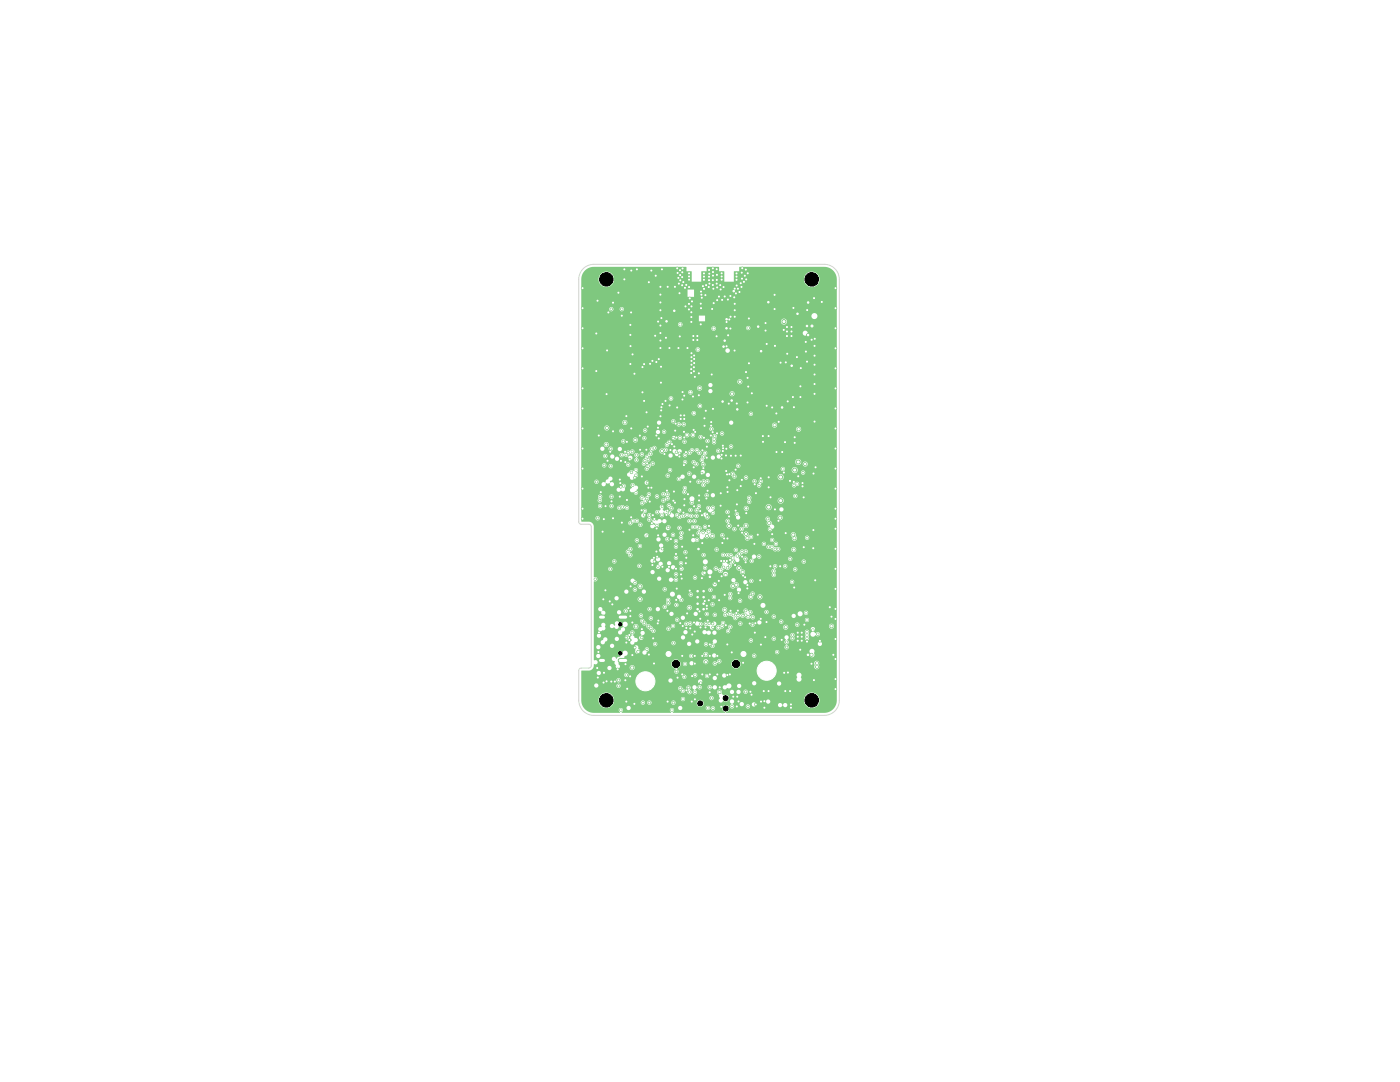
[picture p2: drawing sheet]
<svg xmlns="http://www.w3.org/2000/svg" width="279mm" height="216mm" viewBox="0 0 279 216" stroke-linecap="round" stroke-linejoin="round" font-family="sans-serif">
<g fill="#7fc87f" stroke="#7fc87f" stroke-width=".2">
<circle cx="139.2" cy="118" r=".3"/>
<circle cx="139.2" cy="119.2" r=".3"/>
<circle cx="139.2" cy="120.5" r=".3"/>
<circle cx="139.2" cy="121.6" r=".3"/>
<circle cx="140.4" cy="118" r=".3"/>
<circle cx="140.4" cy="119.2" r=".3"/>
<circle cx="140.4" cy="120.5" r=".3"/>
<circle cx="140.4" cy="121.6" r=".3"/>
<circle cx="133.4" cy="130.5" r=".75"/>
<circle cx="148.4" cy="130.5" r=".75"/>
<circle cx="153" cy="133.8" r="2.2"/>
<circle cx="128.8" cy="135.9" r="2.2"/>
<circle cx="139" cy="92.6" r=".22"/>
<circle cx="149.9" cy="82.6" r=".23"/>
<circle cx="149.3" cy="65.5" r=".23"/>
<circle cx="146.6" cy="95.1" r=".22"/>
<circle cx="137.6" cy="94.5" r=".23"/>
<circle cx="152.3" cy="88.2" r=".23"/>
<circle cx="159.2" cy="127" r=".23"/>
<circle cx="149.2" cy="117.4" r=".23"/>
<circle cx="136.7" cy="57.4" r=".23"/>
<circle cx="124.4" cy="106.1" r=".22"/>
<circle cx="158" cy="66.2" r=".22"/>
<circle cx="141.7" cy="134.6" r=".22"/>
<circle cx="136.6" cy="82.9" r=".22"/>
<circle cx="145.8" cy="65.6" r=".23"/>
<circle cx="162.6" cy="67.6" r=".22"/>
<circle cx="143.9" cy="111.9" r=".23"/>
<circle cx="143" cy="56.6" r=".23"/>
<circle cx="135.5" cy="56.6" r=".23"/>
<circle cx="125.2" cy="137.4" r=".22"/>
<circle cx="147.1" cy="81.7" r=".3"/>
<circle cx="166.7" cy="135.5" r=".22"/>
<circle cx="151.7" cy="115.8" r=".22"/>
<circle cx="137.5" cy="61.7" r=".23"/>
<circle cx="116.3" cy="65.5" r=".23"/>
<circle cx="149.3" cy="77.1" r=".23"/>
<circle cx="136.6" cy="100.8" r=".22"/>
<circle cx="147.1" cy="139" r=".23"/>
<circle cx="146.4" cy="58.1" r=".25"/>
<circle cx="138.5" cy="74.1" r=".23"/>
<circle cx="135" cy="119.7" r=".22"/>
<circle cx="125" cy="140" r=".22"/>
<circle cx="124.8" cy="92.2" r=".22"/>
<circle cx="125.1" cy="99.8" r=".22"/>
<circle cx="146" cy="79.9" r=".3"/>
<circle cx="148.9" cy="74.2" r=".23"/>
<circle cx="166.7" cy="109.5" r=".22"/>
<circle cx="156.8" cy="106.4" r=".23"/>
<circle cx="155.8" cy="72.4" r=".23"/>
<circle cx="128.6" cy="102.7" r=".22"/>
<circle cx="125" cy="83" r=".23"/>
<circle cx="122" cy="100" r=".22"/>
<circle cx="137.7" cy="59.5" r=".22"/>
<circle cx="143" cy="53.7" r=".23"/>
<circle cx="153.4" cy="137.9" r=".22"/>
<circle cx="158.5" cy="117.2" r=".23"/>
<circle cx="122.3" cy="86.1" r=".22"/>
<circle cx="166.7" cy="85.5" r=".23"/>
<circle cx="153.8" cy="99.2" r=".23"/>
<circle cx="133.2" cy="121.9" r=".22"/>
<circle cx="146.8" cy="90.9" r=".23"/>
<circle cx="145.6" cy="94.6" r=".22"/>
<circle cx="136.2" cy="130.9" r=".22"/>
<circle cx="135.4" cy="69.4" r=".23"/>
<circle cx="150.6" cy="96.6" r=".23"/>
<circle cx="139.5" cy="98.9" r=".22"/>
<circle cx="135.4" cy="55.4" r=".23"/>
<circle cx="147" cy="54.6" r=".23"/>
<circle cx="161" cy="65" r=".3"/>
<circle cx="119.2" cy="60" r=".22"/>
<circle cx="138.7" cy="132.4" r=".22"/>
<circle cx="137" cy="56.8" r=".23"/>
<circle cx="141.5" cy="55.2" r=".23"/>
<circle cx="136.2" cy="79.7" r=".22"/>
<circle cx="162.3" cy="105.8" r=".22"/>
<circle cx="141.5" cy="105" r=".22"/>
<circle cx="161.1" cy="72.2" r=".23"/>
<circle cx="125.8" cy="135" r=".22"/>
<circle cx="136.9" cy="90.2" r=".22"/>
<circle cx="126.2" cy="124.2" r=".23"/>
<circle cx="132.9" cy="67.4" r=".22"/>
<circle cx="138.3" cy="79.1" r=".22"/>
<circle cx="137" cy="125.3" r=".23"/>
<circle cx="156.1" cy="90.2" r=".23"/>
<circle cx="156" cy="127.7" r=".22"/>
<circle cx="135.8" cy="124.4" r=".23"/>
<circle cx="138" cy="72" r=".23"/>
<circle cx="144" cy="54.5" r=".23"/>
<circle cx="143.1" cy="54.8" r=".23"/>
<circle cx="144.6" cy="68" r=".3"/>
<circle cx="162.6" cy="84.1" r=".23"/>
<circle cx="137.5" cy="55.2" r=".23"/>
<circle cx="166.7" cy="131.5" r=".22"/>
<circle cx="146.9" cy="58.5" r=".23"/>
<circle cx="139.8" cy="60.6" r=".22"/>
<circle cx="128.2" cy="78.3" r=".22"/>
<circle cx="131.8" cy="60.3" r=".22"/>
<circle cx="140.2" cy="130.9" r=".22"/>
<circle cx="124.1" cy="63" r=".22"/>
<circle cx="147.1" cy="100.6" r=".22"/>
<circle cx="139.9" cy="61.5" r=".22"/>
<circle cx="162.4" cy="94.5" r=".22"/>
<circle cx="148.6" cy="55" r=".23"/>
<circle cx="134.8" cy="84.5" r=".22"/>
<circle cx="140.1" cy="115.4" r=".23"/>
<circle cx="147" cy="55.2" r=".23"/>
<circle cx="140.5" cy="87.3" r=".22"/>
<circle cx="135.1" cy="81.3" r=".22"/>
<circle cx="149.5" cy="72.5" r=".22"/>
<circle cx="148.8" cy="112.2" r=".23"/>
<circle cx="127.7" cy="89.8" r=".22"/>
<circle cx="148.1" cy="106.3" r=".22"/>
<circle cx="154.6" cy="61.7" r=".23"/>
<circle cx="131.3" cy="64.2" r=".22"/>
<circle cx="140.8" cy="58.9" r=".23"/>
<circle cx="146.6" cy="63.2" r=".22"/>
<circle cx="158.3" cy="61.4" r=".23"/>
<circle cx="143.1" cy="57.4" r=".22"/>
<circle cx="144.9" cy="124.7" r=".22"/>
<circle cx="137.5" cy="60.6" r=".23"/>
<circle cx="116.3" cy="73.5" r=".23"/>
<circle cx="144.5" cy="107.4" r=".22"/>
<circle cx="152.2" cy="87" r=".23"/>
<circle cx="145.2" cy="134.7" r=".23"/>
<circle cx="150" cy="78.5" r=".23"/>
<circle cx="136.6" cy="99.6" r=".23"/>
<circle cx="128.1" cy="125.5" r=".22"/>
<circle cx="149.6" cy="124.4" r=".22"/>
<circle cx="142.4" cy="57.6" r=".23"/>
<circle cx="120.5" cy="134.2" r=".22"/>
<circle cx="131.4" cy="123.8" r=".22"/>
<circle cx="116.3" cy="61.5" r=".23"/>
<circle cx="148.1" cy="111.1" r=".23"/>
<circle cx="166.7" cy="89.5" r=".23"/>
<circle cx="134.5" cy="98.1" r=".23"/>
<circle cx="141.1" cy="102.6" r=".22"/>
<circle cx="125.4" cy="121.4" r=".23"/>
<circle cx="131.8" cy="69.4" r=".22"/>
<circle cx="147.8" cy="90.9" r=".23"/>
<circle cx="158.6" cy="87.2" r=".23"/>
<circle cx="138" cy="61.1" r=".23"/>
<circle cx="137.2" cy="69.4" r=".22"/>
<circle cx="138" cy="70.5" r=".23"/>
<circle cx="143.5" cy="119.8" r=".23"/>
<circle cx="156.8" cy="72.3" r=".23"/>
<circle cx="136.5" cy="92.8" r=".22"/>
<circle cx="140.3" cy="57.1" r=".23"/>
<circle cx="131" cy="72.2" r=".23"/>
<circle cx="149.2" cy="54.5" r=".23"/>
<circle cx="120.8" cy="101" r=".23"/>
<circle cx="160.5" cy="124.6" r=".22"/>
<circle cx="144.3" cy="89.4" r=".22"/>
<circle cx="157.2" cy="80.1" r=".22"/>
<circle cx="134.6" cy="62" r=".3"/>
<circle cx="158" cy="67.1" r=".22"/>
<circle cx="146.8" cy="93.7" r=".23"/>
<circle cx="148.9" cy="102.4" r=".22"/>
<circle cx="144.5" cy="111.9" r=".22"/>
<circle cx="129.3" cy="85.1" r=".22"/>
<circle cx="142.1" cy="61.7" r=".23"/>
<circle cx="147.3" cy="122.8" r=".22"/>
<circle cx="143.7" cy="56.9" r=".23"/>
<circle cx="165.9" cy="123.1" r=".23"/>
<circle cx="155" cy="90.2" r=".23"/>
<circle cx="138" cy="64.2" r=".23"/>
<circle cx="157.1" cy="65.3" r=".22"/>
<circle cx="126" cy="62.3" r=".22"/>
<circle cx="166.7" cy="93.5" r=".23"/>
<circle cx="136.9" cy="112.4" r=".23"/>
<circle cx="144.6" cy="59.2" r=".23"/>
<circle cx="141.9" cy="84.2" r=".23"/>
<circle cx="166.7" cy="81.5" r=".23"/>
<circle cx="158.4" cy="81.3" r=".23"/>
<circle cx="139.5" cy="99.9" r=".23"/>
<circle cx="130.8" cy="67" r=".22"/>
<circle cx="135.9" cy="83.6" r=".22"/>
<circle cx="158.4" cy="96.1" r=".22"/>
<circle cx="152.8" cy="66" r=".23"/>
<circle cx="140.2" cy="108.4" r=".23"/>
<circle cx="149.2" cy="75.4" r=".22"/>
<circle cx="131" cy="105.5" r=".22"/>
<circle cx="146.6" cy="60.6" r=".22"/>
<circle cx="121.8" cy="90.1" r=".22"/>
<circle cx="140.7" cy="119.9" r=".22"/>
<circle cx="136.1" cy="56.9" r=".23"/>
<circle cx="138.4" cy="67.8" r=".23"/>
<circle cx="132.2" cy="80.6" r=".23"/>
<circle cx="144.9" cy="94" r=".22"/>
<circle cx="138" cy="72.8" r=".23"/>
<circle cx="160.2" cy="97" r=".22"/>
<circle cx="144" cy="91.5" r=".22"/>
<circle cx="126.6" cy="74.6" r=".23"/>
<circle cx="153.4" cy="95.2" r=".23"/>
<circle cx="166.7" cy="113.5" r=".22"/>
<circle cx="153.3" cy="60.3" r=".3"/>
<circle cx="138.3" cy="106.8" r=".23"/>
<circle cx="123.9" cy="92" r=".23"/>
<circle cx="151.9" cy="70.1" r=".3"/>
<circle cx="134.4" cy="99.9" r=".22"/>
<circle cx="133.9" cy="107.6" r=".22"/>
<circle cx="125.8" cy="66.8" r=".23"/>
<circle cx="157.1" cy="66.2" r=".22"/>
<circle cx="159.2" cy="127.8" r=".22"/>
<circle cx="157.7" cy="137.9" r=".22"/>
<circle cx="125.8" cy="64.8" r=".23"/>
<circle cx="161.1" cy="128" r=".22"/>
<circle cx="134.7" cy="100.3" r=".23"/>
<circle cx="148.8" cy="53.8" r=".23"/>
<circle cx="135" cy="90.2" r=".23"/>
<circle cx="138.1" cy="140" r=".23"/>
<circle cx="129.5" cy="56.3" r=".23"/>
<circle cx="138" cy="71.3" r=".23"/>
<circle cx="151.3" cy="65.2" r=".3"/>
<circle cx="140.5" cy="54.6" r=".23"/>
<circle cx="122.3" cy="103.4" r=".22"/>
<circle cx="162" cy="132.4" r=".22"/>
<circle cx="145" cy="69.1" r=".23"/>
<circle cx="148.7" cy="115.2" r=".22"/>
<circle cx="152.8" cy="64.5" r=".23"/>
<circle cx="137" cy="111.3" r=".22"/>
<circle cx="150.6" cy="126.2" r=".22"/>
<circle cx="126" cy="85.5" r=".22"/>
<circle cx="136.2" cy="53.6" r=".23"/>
<circle cx="144" cy="141" r=".22"/>
<circle cx="154.1" cy="106.6" r=".23"/>
<circle cx="166.3" cy="130.7" r=".22"/>
<circle cx="116.3" cy="69.5" r=".23"/>
<circle cx="140.2" cy="134.6" r=".22"/>
<circle cx="136.4" cy="102.3" r=".23"/>
<circle cx="145" cy="111.9" r=".23"/>
<circle cx="126.2" cy="70.7" r=".23"/>
<circle cx="133.1" cy="97.9" r=".23"/>
<circle cx="131.8" cy="57.2" r=".22"/>
<circle cx="136.2" cy="54.3" r=".23"/>
<circle cx="162" cy="67.8" r=".23"/>
<circle cx="166.7" cy="117.5" r=".22"/>
<circle cx="166.7" cy="137.5" r=".22"/>
<circle cx="162.6" cy="71" r=".23"/>
<circle cx="143.5" cy="115.9" r=".22"/>
<circle cx="160.4" cy="99.2" r=".22"/>
<circle cx="132.6" cy="90.6" r=".22"/>
<circle cx="147.3" cy="121.8" r=".22"/>
<circle cx="135.1" cy="117.5" r=".22"/>
<circle cx="145.8" cy="59.1" r=".23"/>
<circle cx="145.2" cy="97.2" r=".23"/>
<circle cx="142.3" cy="53.5" r=".23"/>
<circle cx="138.2" cy="126.6" r=".23"/>
<circle cx="132.1" cy="53.7" r=".23"/>
<circle cx="156.4" cy="94.3" r=".23"/>
<circle cx="128.1" cy="95.1" r=".22"/>
<circle cx="135.7" cy="67.1" r=".23"/>
<circle cx="145.2" cy="107.5" r=".22"/>
<circle cx="136.1" cy="109.1" r=".23"/>
<circle cx="143.2" cy="130.9" r=".22"/>
<circle cx="138.7" cy="139.5" r=".23"/>
<circle cx="137.5" cy="54.5" r=".23"/>
<circle cx="147" cy="122.3" r=".22"/>
<circle cx="144.4" cy="69.2" r=".3"/>
<circle cx="121.7" cy="120" r=".22"/>
<circle cx="160" cy="127.8" r=".22"/>
<circle cx="159.7" cy="77.1" r=".23"/>
<circle cx="141.9" cy="84.9" r=".22"/>
<circle cx="135.7" cy="53.9" r=".23"/>
<circle cx="148.3" cy="114.9" r=".22"/>
<circle cx="143.1" cy="59.9" r=".23"/>
<circle cx="144.3" cy="90" r=".22"/>
<circle cx="160" cy="126.2" r=".22"/>
<circle cx="139.9" cy="136.3" r=".22"/>
<circle cx="141.9" cy="86.9" r=".23"/>
<circle cx="159" cy="71.3" r=".23"/>
<circle cx="135.2" cy="53.5" r=".23"/>
<circle cx="131.8" cy="68" r=".22"/>
<circle cx="119.4" cy="130.1" r=".23"/>
<circle cx="139.7" cy="102" r=".23"/>
<circle cx="143.8" cy="98.4" r=".22"/>
<circle cx="152.5" cy="141.2" r=".22"/>
<circle cx="125.8" cy="69.1" r=".23"/>
<circle cx="159.2" cy="126.2" r=".23"/>
<circle cx="125.8" cy="72.6" r=".22"/>
<circle cx="154.1" cy="81.3" r=".23"/>
<circle cx="132.2" cy="101" r=".22"/>
<circle cx="138.5" cy="124.2" r=".22"/>
<circle cx="153" cy="124.1" r=".23"/>
<circle cx="128.2" cy="73.3" r=".22"/>
<circle cx="140.6" cy="85" r=".23"/>
<circle cx="146.3" cy="139" r=".22"/>
<circle cx="134.7" cy="85.9" r=".23"/>
<circle cx="136" cy="115.5" r=".22"/>
<circle cx="124.8" cy="135.7" r=".23"/>
<circle cx="132" cy="81.3" r=".23"/>
<circle cx="138.5" cy="71.6" r=".23"/>
<circle cx="137.6" cy="117.9" r=".23"/>
<circle cx="155.7" cy="113" r=".23"/>
<circle cx="157.2" cy="134.2" r=".22"/>
<circle cx="139.9" cy="58.2" r=".22"/>
<circle cx="157.1" cy="70.6" r=".23"/>
<circle cx="120.3" cy="106.1" r=".23"/>
<circle cx="150" cy="138.6" r=".22"/>
<circle cx="143.8" cy="57.8" r=".23"/>
<circle cx="137.8" cy="96.1" r=".23"/>
<circle cx="156.7" cy="88.2" r=".23"/>
<circle cx="121.1" cy="78.6" r=".22"/>
<circle cx="153.4" cy="97.2" r=".23"/>
<circle cx="134.3" cy="87.5" r=".23"/>
<circle cx="130.2" cy="112.7" r=".22"/>
<circle cx="131.5" cy="71.7" r=".23"/>
<circle cx="162.5" cy="59.5" r=".23"/>
<circle cx="147.8" cy="56.5" r=".23"/>
<circle cx="166.7" cy="97.5" r=".23"/>
<circle cx="145.4" cy="80.5" r=".23"/>
<circle cx="143.2" cy="134.6" r=".22"/>
<circle cx="130" cy="54" r=".23"/>
<circle cx="146.6" cy="61.9" r=".22"/>
<circle cx="141.2" cy="97.9" r=".23"/>
<circle cx="131.8" cy="58.8" r=".22"/>
<circle cx="146.7" cy="112.7" r=".22"/>
<circle cx="129.7" cy="72.6" r=".23"/>
<circle cx="122.3" cy="60.4" r=".23"/>
<circle cx="138.7" cy="75.2" r=".22"/>
<circle cx="137.8" cy="125.4" r=".22"/>
<circle cx="120.4" cy="119.6" r=".22"/>
<circle cx="144" cy="55.2" r=".23"/>
<circle cx="160.2" cy="96.4" r=".22"/>
<circle cx="130.5" cy="132.4" r=".22"/>
<circle cx="152.7" cy="127.1" r=".23"/>
<circle cx="141" cy="91.3" r=".23"/>
<circle cx="126.6" cy="140.4" r=".22"/>
<circle cx="140.1" cy="102.8" r=".22"/>
<circle cx="142" cy="74.7" r=".23"/>
<circle cx="137.9" cy="74.4" r=".23"/>
<circle cx="144.2" cy="108.3" r=".23"/>
<circle cx="144.6" cy="118.7" r=".23"/>
<circle cx="119.5" cy="126.2" r=".23"/>
<circle cx="129" cy="89.7" r=".22"/>
<circle cx="140.9" cy="56.9" r=".23"/>
<circle cx="141.7" cy="130.9" r=".22"/>
<circle cx="125.9" cy="117" r=".22"/>
<circle cx="142.3" cy="55.9" r=".23"/>
<circle cx="131.8" cy="61.9" r=".22"/>
<circle cx="119.5" cy="86.9" r=".23"/>
<circle cx="147.8" cy="97" r=".22"/>
<circle cx="147" cy="141" r=".23"/>
<circle cx="166.7" cy="127.5" r=".22"/>
<circle cx="137.5" cy="55.8" r=".23"/>
<circle cx="165.6" cy="121.2" r=".22"/>
<circle cx="130.2" cy="72" r=".23"/>
<circle cx="147.6" cy="58.3" r=".23"/>
<circle cx="144" cy="90.8" r=".23"/>
<circle cx="124.6" cy="55.7" r=".22"/>
<circle cx="157.7" cy="96" r=".23"/>
<circle cx="166.8" cy="65.5" r=".23"/>
<circle cx="145.1" cy="94.7" r=".22"/>
<circle cx="147" cy="55.8" r=".23"/>
<circle cx="145" cy="63.7" r=".3"/>
<circle cx="147.4" cy="140" r=".22"/>
<circle cx="138.1" cy="134.9" r=".22"/>
<circle cx="126.2" cy="130.7" r=".23"/>
<circle cx="147" cy="80.5" r=".23"/>
<circle cx="134.9" cy="110.5" r=".22"/>
<circle cx="135.2" cy="54.5" r=".23"/>
<circle cx="160.8" cy="68.2" r=".23"/>
<circle cx="141.3" cy="123.8" r=".22"/>
<circle cx="154.7" cy="101.6" r=".22"/>
<circle cx="144.3" cy="88.9" r=".23"/>
<circle cx="116.2" cy="97.5" r=".23"/>
<circle cx="139.5" cy="78.9" r=".23"/>
<circle cx="159.3" cy="95" r=".22"/>
<circle cx="132.2" cy="109.5" r=".22"/>
<circle cx="122" cy="136" r=".23"/>
<circle cx="136.4" cy="56.3" r=".23"/>
<circle cx="145.8" cy="63.2" r=".23"/>
<circle cx="138.5" cy="70.9" r=".23"/>
<circle cx="151.8" cy="95.4" r=".22"/>
<circle cx="131.9" cy="73.2" r=".22"/>
<circle cx="136.2" cy="134.6" r=".22"/>
<circle cx="136.2" cy="78.2" r=".23"/>
<circle cx="143.1" cy="55.9" r=".23"/>
<circle cx="138.4" cy="85.8" r=".23"/>
<circle cx="130.9" cy="55" r=".23"/>
<circle cx="159.2" cy="62.6" r=".3"/>
<circle cx="131.3" cy="85.4" r=".22"/>
<circle cx="131.9" cy="76.4" r=".23"/>
<circle cx="156.5" cy="134.2" r=".23"/>
<circle cx="144.4" cy="57.3" r=".23"/>
<circle cx="139.2" cy="67" r=".22"/>
<circle cx="145.6" cy="95.8" r=".23"/>
<circle cx="139.9" cy="64.7" r=".23"/>
<circle cx="138.4" cy="93.2" r=".22"/>
<circle cx="135.7" cy="54.9" r=".23"/>
<circle cx="116.3" cy="77.5" r=".23"/>
<circle cx="145.5" cy="103" r=".22"/>
<circle cx="148" cy="54.4" r=".23"/>
<circle cx="137.6" cy="105.7" r=".22"/>
<circle cx="141.6" cy="54.6" r=".23"/>
<circle cx="121.4" cy="62.3" r=".22"/>
<circle cx="141.5" cy="119.8" r=".22"/>
<circle cx="144.9" cy="90.9" r=".23"/>
<circle cx="137.1" cy="122.4" r=".22"/>
<circle cx="166.8" cy="57.5" r=".23"/>
<circle cx="125.7" cy="91.7" r=".23"/>
<circle cx="144.2" cy="80.1" r=".3"/>
<circle cx="126" cy="103.2" r=".23"/>
<circle cx="127.7" cy="86.9" r=".22"/>
<circle cx="138.5" cy="73.3" r=".23"/>
<circle cx="123.4" cy="58.4" r=".22"/>
<circle cx="116.2" cy="101.5" r=".23"/>
<circle cx="131" cy="86.9" r=".23"/>
<circle cx="133.6" cy="69.4" r=".23"/>
<circle cx="154.9" cy="82.5" r=".23"/>
<circle cx="144" cy="115" r=".22"/>
<circle cx="142.3" cy="81.6" r=".23"/>
<circle cx="128.1" cy="101.8" r=".23"/>
<circle cx="155.4" cy="103.9" r=".23"/>
<circle cx="123.9" cy="97.1" r=".23"/>
<circle cx="136.8" cy="61.1" r=".23"/>
<circle cx="153" cy="68.6" r=".23"/>
<circle cx="119.9" cy="98.2" r=".22"/>
<circle cx="140.6" cy="83.5" r=".23"/>
<circle cx="138" cy="63.3" r=".23"/>
<circle cx="166.7" cy="121.5" r=".22"/>
<circle cx="130.3" cy="102.8" r=".22"/>
<circle cx="141.6" cy="56.6" r=".23"/>
<circle cx="136.6" cy="87.3" r=".22"/>
<circle cx="153" cy="81" r=".23"/>
<circle cx="161.1" cy="61.9" r=".23"/>
<circle cx="140.5" cy="55.8" r=".23"/>
<circle cx="166.7" cy="103.5" r=".23"/>
<circle cx="145.8" cy="121.9" r=".22"/>
<circle cx="130" cy="97.3" r=".22"/>
<circle cx="124.6" cy="53.7" r=".22"/>
<circle cx="124.1" cy="104.3" r=".23"/>
<circle cx="146" cy="130.2" r=".22"/>
<circle cx="146.8" cy="101.9" r=".22"/>
<circle cx="158.2" cy="79.2" r=".23"/>
<circle cx="138.1" cy="60.1" r=".23"/>
<circle cx="120.8" cy="117.8" r=".22"/>
<circle cx="162.6" cy="72.8" r=".23"/>
<circle cx="135.9" cy="82.9" r=".23"/>
<circle cx="140.9" cy="82" r=".23"/>
<circle cx="135.2" cy="135.2" r=".22"/>
<circle cx="143.8" cy="100.9" r=".23"/>
<circle cx="159.7" cy="79.2" r=".23"/>
<circle cx="160" cy="127" r=".22"/>
<circle cx="143" cy="67.1" r=".22"/>
<circle cx="145" cy="89.5" r=".23"/>
<circle cx="145.6" cy="63.7" r=".22"/>
<circle cx="121.2" cy="91.9" r=".22"/>
<circle cx="145.9" cy="90.9" r=".23"/>
<circle cx="150.6" cy="108.5" r=".22"/>
<circle cx="149.2" cy="80.3" r=".23"/>
<circle cx="119.2" cy="133.3" r=".23"/>
<circle cx="133" cy="64.1" r=".25"/>
<circle cx="140.4" cy="93.4" r=".23"/>
<circle cx="119" cy="66.5" r=".23"/>
<circle cx="148" cy="57.3" r=".23"/>
<circle cx="142.3" cy="54.3" r=".23"/>
<circle cx="162.8" cy="93.2" r=".22"/>
<circle cx="149.5" cy="63.6" r=".23"/>
<circle cx="166.8" cy="61.5" r=".23"/>
<circle cx="143.5" cy="59.2" r=".23"/>
<circle cx="137.5" cy="57.3" r=".23"/>
<circle cx="147.1" cy="97.8" r=".22"/>
<circle cx="146.5" cy="59.3" r=".23"/>
<circle cx="149.2" cy="116.7" r=".22"/>
<circle cx="137" cy="137.8" r=".23"/>
<circle cx="146.6" cy="57.6" r=".22"/>
<circle cx="136.1" cy="55.3" r=".23"/>
<circle cx="148.1" cy="95.8" r=".23"/>
<circle cx="136.6" cy="83.6" r=".22"/>
<circle cx="159.7" cy="129.6" r=".22"/>
<circle cx="151.9" cy="128.6" r=".22"/>
<circle cx="141.6" cy="138.1" r=".22"/>
<circle cx="136.6" cy="78.9" r=".22"/>
<circle cx="131.3" cy="124.4" r=".22"/>
<circle cx="130.4" cy="127.4" r=".23"/>
<circle cx="138.4" cy="67" r=".22"/>
<circle cx="144.1" cy="59.8" r=".23"/>
<circle cx="133.2" cy="57.2" r=".22"/>
<circle cx="162.6" cy="78.6" r=".23"/>
<circle cx="160.4" cy="109.2" r=".22"/>
<circle cx="166.8" cy="73.5" r=".23"/>
<circle cx="138.7" cy="130.9" r=".22"/>
<circle cx="138" cy="62.3" r=".23"/>
<circle cx="145.3" cy="66.9" r=".23"/>
<circle cx="156.4" cy="65.8" r=".23"/>
<circle cx="156.1" cy="81.3" r=".3"/>
<circle cx="134.7" cy="57.2" r=".23"/>
<circle cx="148.5" cy="56.2" r=".23"/>
<circle cx="150.9" cy="98.4" r=".22"/>
<circle cx="129.7" cy="100.1" r=".22"/>
<circle cx="139.6" cy="122" r=".23"/>
<circle cx="142.3" cy="55" r=".23"/>
<circle cx="141.1" cy="121.5" r=".23"/>
<circle cx="147.4" cy="118.4" r=".23"/>
<circle cx="141.5" cy="55.9" r=".23"/>
<circle cx="160.8" cy="70.2" r=".23"/>
<circle cx="120.4" cy="136.2" r=".22"/>
<circle cx="142.3" cy="56.9" r=".23"/>
<circle cx="131.3" cy="106.8" r=".23"/>
<circle cx="132" cy="81.9" r=".23"/>
<circle cx="145" cy="64.3" r=".23"/>
<circle cx="139.5" cy="74.5" r=".23"/>
<circle cx="135.8" cy="55.9" r=".23"/>
<circle cx="116.2" cy="89.5" r=".23"/>
<circle cx="116.2" cy="103.5" r=".23"/>
<circle cx="162.4" cy="135.7" r=".22"/>
<circle cx="145.7" cy="134.6" r=".22"/>
<circle cx="116.2" cy="85.5" r=".23"/>
<circle cx="116.2" cy="93.5" r=".23"/>
<circle cx="138.5" cy="72.4" r=".23"/>
<circle cx="131.8" cy="66.5" r=".22"/>
<circle cx="141.7" cy="128.6" r=".22"/>
<circle cx="126" cy="54" r=".23"/>
<circle cx="140.2" cy="89.9" r=".23"/>
<circle cx="131.8" cy="65" r=".22"/>
<circle cx="145" cy="65.5" r=".3"/>
<circle cx="133" cy="102.7" r=".23"/>
<circle cx="124.8" cy="90.1" r=".23"/>
<circle cx="145.3" cy="59.8" r=".23"/>
<circle cx="125.1" cy="88.2" r=".23"/>
<circle cx="155.4" cy="84.2" r=".22"/>
<circle cx="153.4" cy="87" r=".23"/>
<circle cx="140.5" cy="57.6" r=".22"/>
<circle cx="166.7" cy="123.5" r=".22"/>
<circle cx="132.2" cy="113.1" r=".22"/>
<circle cx="159.8" cy="73.5" r=".23"/>
<circle cx="124.8" cy="132.5" r=".22"/>
<circle cx="128.5" cy="72.7" r=".23"/>
<circle cx="141.5" cy="53.9" r=".23"/>
<circle cx="119" cy="74" r=".22"/>
<circle cx="166.8" cy="77.5" r=".23"/>
<circle cx="132.8" cy="80" r=".22"/>
<circle cx="158" cy="65.3" r=".22"/>
<circle cx="154.7" cy="69" r=".23"/>
<circle cx="139.8" cy="123.5" r=".23"/>
<circle cx="140.1" cy="59.4" r=".23"/>
<circle cx="116.2" cy="81.5" r=".23"/>
<circle cx="166.7" cy="105.5" r=".22"/>
<circle cx="148.1" cy="53.5" r=".23"/>
<circle cx="135.9" cy="114.6" r=".23"/>
<circle cx="138.5" cy="101" r=".22"/>
<circle cx="141.5" cy="57.3" r=".23"/>
<circle cx="166.8" cy="69.5" r=".23"/>
<circle cx="162.6" cy="74.7" r=".23"/>
<circle cx="144" cy="55.8" r=".23"/>
<circle cx="158" cy="73" r=".3"/>
<circle cx="143.6" cy="137.1" r=".22"/>
<circle cx="137.9" cy="73.7" r=".23"/>
<circle cx="139.2" cy="67.8" r=".23"/>
<circle cx="142.2" cy="86.2" r=".22"/>
<circle cx="150.8" cy="124.4" r=".23"/>
<circle cx="119.3" cy="135.2" r=".22"/>
<circle cx="162.6" cy="69" r=".23"/>
<circle cx="141.1" cy="120.9" r=".22"/>
<circle cx="162.7" cy="115.8" r=".22"/>
<circle cx="136.5" cy="86.2" r=".22"/>
<circle cx="162.6" cy="76.6" r=".23"/>
<circle cx="128.5" cy="80" r=".23"/>
<circle cx="158.6" cy="88.4" r=".23"/>
<circle cx="151.8" cy="123.5" r=".22"/>
<circle cx="151.2" cy="106.7" r=".23"/>
<circle cx="143.1" cy="86.5" r=".22"/>
<circle cx="127.1" cy="53.7" r=".23"/>
<circle cx="123.7" cy="99.1" r=".22"/>
<circle cx="147.3" cy="57.6" r=".23"/>
<circle cx="145.2" cy="98.2" r=".22"/>
<circle cx="135.9" cy="113.5" r=".23"/>
<circle cx="147" cy="57" r=".23"/>
<circle cx="120.5" cy="103.6" r=".22"/>
<circle cx="145.2" cy="128.6" r=".23"/>
<circle cx="135.6" cy="58.5" r=".23"/>
<circle cx="151.9" cy="140" r=".22"/>
<circle cx="148.9" cy="55.8" r=".23"/>
<circle cx="147.8" cy="124.4" r=".23"/>
<circle cx="116.3" cy="57.5" r=".23"/>
<circle cx="153.7" cy="113" r=".23"/>
<circle cx="138.7" cy="86.2" r=".23"/>
<circle cx="140" cy="58.8" r=".23"/>
<circle cx="133.6" cy="80.9" r=".23"/>
<circle cx="129" cy="82.3" r=".23"/>
<circle cx="129.1" cy="92.5" r=".22"/>
<circle cx="161.3" cy="60.4" r=".3"/>
<circle cx="148.1" cy="55.6" r=".23"/>
<circle cx="149.8" cy="138" r=".23"/>
<circle cx="140.5" cy="55.2" r=".23"/>
<circle cx="154.6" cy="58.8" r=".23"/>
<circle cx="166.7" cy="101.5" r=".23"/>
<circle cx="131.8" cy="83.1" r=".23"/>
<circle cx="141.1" cy="89.1" r=".23"/>
<circle cx="142.4" cy="60.5" r=".22"/>
<circle cx="147.3" cy="104.9" r=".23"/>
<circle cx="162.3" cy="109.4" r=".22"/>
<circle cx="164" cy="60.2" r=".23"/>
<circle cx="135.6" cy="91.1" r=".22"/>
<circle cx="121.2" cy="69.9" r=".23"/>
<circle cx="157.1" cy="67.1" r=".22"/>
<circle cx="133.2" cy="140" r=".23"/>
<circle cx="132" cy="63.5" r=".22"/>
<circle cx="141.1" cy="106.9" r=".3"/>
<circle cx="137.6" cy="121.3" r=".3"/>
<circle cx="139.4" cy="109.5" r=".3"/>
<circle cx="141.4" cy="106.1" r=".3"/>
<circle cx="162" cy="65.1" r=".4"/>
<circle cx="153.4" cy="101.2" r=".4"/>
<circle cx="155.8" cy="95.2" r=".4"/>
<circle cx="155.8" cy="99.9" r=".4"/>
<circle cx="145.5" cy="105" r=".3"/>
<circle cx="159.3" cy="92.2" r=".4"/>
<circle cx="158.6" cy="93.8" r=".4"/>
<circle cx="154.1" cy="109.2" r=".22"/>
<circle cx="154.9" cy="108.5" r=".22"/>
<circle cx="153.2" cy="103.5" r=".22"/>
<circle cx="154.1" cy="107.7" r=".22"/>
<circle cx="150.2" cy="118.4" r=".23"/>
<circle cx="122" cy="101" r=".23"/>
<circle cx="160.7" cy="92.6" r=".3"/>
<circle cx="159.4" cy="85.6" r=".3"/>
<circle cx="119" cy="96.1" r=".22"/>
<circle cx="132.1" cy="90" r=".3"/>
<circle cx="121" cy="88.7" r=".3"/>
<circle cx="139.4" cy="106.4" r=".23"/>
<circle cx="148.8" cy="138" r=".23"/>
<circle cx="142" cy="85.6" r=".22"/>
<circle cx="120.8" cy="91" r=".23"/>
<circle cx="158.1" cy="116.1" r=".22"/>
<circle cx="140.7" cy="105.1" r=".22"/>
<circle cx="121.1" cy="85.4" r=".3"/>
<circle cx="158.7" cy="99" r=".22"/>
<circle cx="128.6" cy="87.4" r=".22"/>
<circle cx="139.8" cy="87.2" r=".22"/>
<circle cx="136.7" cy="97.4" r=".23"/>
<circle cx="161.1" cy="107.3" r=".22"/>
<circle cx="155.7" cy="103.3" r=".3"/>
<circle cx="147.1" cy="102.6" r=".23"/>
<circle cx="160.3" cy="94.3" r=".23"/>
<circle cx="146.1" cy="141" r=".23"/>
<circle cx="149.9" cy="127.8" r=".22"/>
<circle cx="138.4" cy="92.2" r=".22"/>
<circle cx="152.4" cy="137.9" r=".22"/>
<circle cx="145.2" cy="102.2" r=".22"/>
<circle cx="124.7" cy="84.3" r=".3"/>
<circle cx="141.3" cy="141.3" r=".23"/>
<circle cx="126.8" cy="87.8" r=".3"/>
<circle cx="132.4" cy="98.6" r=".22"/>
<circle cx="132.4" cy="99.9" r=".22"/>
<circle cx="136.4" cy="102.9" r=".22"/>
<circle cx="120.6" cy="92.9" r=".22"/>
<circle cx="121.9" cy="93" r=".22"/>
<circle cx="141.2" cy="103.2" r=".22"/>
<circle cx="124.4" cy="88.1" r=".22"/>
<circle cx="129.4" cy="93" r=".22"/>
<circle cx="124.1" cy="90.8" r=".22"/>
<circle cx="121.9" cy="89.5" r=".22"/>
<circle cx="136.7" cy="92.2" r=".22"/>
<circle cx="151.8" cy="96" r=".22"/>
<circle cx="156.2" cy="93.6" r=".23"/>
<circle cx="150.6" cy="96" r=".23"/>
<circle cx="158.5" cy="96.8" r=".23"/>
<circle cx="159.1" cy="96.6" r=".22"/>
<circle cx="126.9" cy="125" r=".3"/>
<circle cx="165.9" cy="124.9" r=".3"/>
<circle cx="149.8" cy="119.1" r=".3"/>
<circle cx="151.7" cy="119.1" r=".3"/>
<circle cx="127.8" cy="119.6" r=".3"/>
<circle cx="146.2" cy="116.9" r=".3"/>
<circle cx="127.8" cy="117" r=".3"/>
<circle cx="147" cy="116.7" r=".3"/>
<circle cx="140.6" cy="114.3" r=".3"/>
<circle cx="127.4" cy="130.1" r=".3"/>
<circle cx="143.8" cy="113.8" r=".3"/>
<circle cx="147.5" cy="113.3" r=".3"/>
<circle cx="126.2" cy="133.2" r=".3"/>
<circle cx="139.6" cy="77.4" r=".3"/>
<circle cx="133.9" cy="79.5" r=".25"/>
<circle cx="138.5" cy="82.5" r=".25"/>
<circle cx="146.1" cy="78.6" r=".3"/>
<circle cx="154.6" cy="84.8" r=".3"/>
<circle cx="147.7" cy="76.2" r=".3"/>
<circle cx="125.1" cy="101.3" r=".22"/>
<circle cx="128.5" cy="92.5" r=".22"/>
<circle cx="127.6" cy="112.9" r=".22"/>
<circle cx="150.2" cy="124.7" r=".23"/>
<circle cx="146.8" cy="123.3" r=".23"/>
<circle cx="129.6" cy="121.6" r=".22"/>
<circle cx="154.7" cy="113" r=".23"/>
<circle cx="119.8" cy="101" r=".23"/>
<circle cx="134.3" cy="124.9" r=".22"/>
<circle cx="137.8" cy="124.4" r=".23"/>
<circle cx="145.3" cy="125.9" r=".23"/>
<circle cx="154.4" cy="114" r=".22"/>
<circle cx="135.2" cy="123.7" r=".23"/>
<circle cx="119.3" cy="103.4" r=".22"/>
<circle cx="135.1" cy="102.8" r=".22"/>
<circle cx="136.3" cy="124.9" r=".22"/>
<circle cx="135.1" cy="120.7" r=".23"/>
<circle cx="137" cy="124.5" r=".23"/>
<circle cx="123.8" cy="96.4" r=".22"/>
<circle cx="141.1" cy="122.5" r=".22"/>
<circle cx="142.7" cy="122.7" r=".22"/>
<circle cx="123.7" cy="95.7" r=".22"/>
<circle cx="141.6" cy="124.4" r=".22"/>
<circle cx="144.1" cy="125" r=".23"/>
<circle cx="144.3" cy="124.3" r=".22"/>
<circle cx="144.8" cy="122.7" r=".22"/>
<circle cx="135.7" cy="87.4" r=".22"/>
<circle cx="145.7" cy="122.5" r=".23"/>
<circle cx="135" cy="87.3" r=".23"/>
<circle cx="145.8" cy="125.1" r=".22"/>
<circle cx="141.2" cy="88" r=".22"/>
<circle cx="149.9" cy="115.9" r=".22"/>
<circle cx="146.3" cy="122.6" r=".23"/>
<circle cx="148.9" cy="95.3" r=".22"/>
<circle cx="149.9" cy="107.1" r=".22"/>
<circle cx="147.7" cy="119.9" r=".22"/>
<circle cx="148.3" cy="122.8" r=".22"/>
<circle cx="145.8" cy="118.5" r=".23"/>
<circle cx="148.8" cy="122.7" r=".22"/>
<circle cx="133.3" cy="119.7" r=".22"/>
<circle cx="149.3" cy="123.1" r=".22"/>
<circle cx="149.8" cy="122.2" r=".22"/>
<circle cx="150.2" cy="123.2" r=".22"/>
<circle cx="148.8" cy="121.8" r=".22"/>
<circle cx="161.3" cy="66.9" r=".3"/>
<circle cx="156.5" cy="64.2" r=".4"/>
<circle cx="142.4" cy="65.6" r=".25"/>
<circle cx="135.8" cy="64.7" r=".25"/>
<circle cx="142.6" cy="116.4" r=".23"/>
<circle cx="145.7" cy="119.3" r=".23"/>
<circle cx="142.8" cy="113.4" r=".22"/>
<circle cx="144.4" cy="113.2" r=".23"/>
<circle cx="148.2" cy="114.1" r=".3"/>
<circle cx="144.8" cy="114.8" r=".3"/>
<circle cx="131.1" cy="99.1" r=".23"/>
<circle cx="125" cy="127.2" r=".22"/>
<circle cx="125" cy="128.2" r=".22"/>
<circle cx="145.2" cy="113.3" r=".23"/>
<circle cx="128.1" cy="127.2" r=".22"/>
<circle cx="129.9" cy="125.4" r=".23"/>
<circle cx="125.6" cy="127.7" r=".23"/>
<circle cx="125.6" cy="126.7" r=".23"/>
<circle cx="127.1" cy="107.8" r=".23"/>
<circle cx="128.1" cy="99.3" r=".22"/>
<circle cx="145.6" cy="112.9" r=".22"/>
<circle cx="129.4" cy="125" r=".22"/>
<circle cx="127.1" cy="103.9" r=".22"/>
<circle cx="127.9" cy="122.8" r=".22"/>
<circle cx="129.5" cy="130.6" r=".22"/>
<circle cx="128.3" cy="140.2" r=".22"/>
<circle cx="146.2" cy="112.1" r=".22"/>
<circle cx="148.8" cy="111.5" r=".22"/>
<circle cx="160.9" cy="122.3" r=".23"/>
<circle cx="146.3" cy="111.3" r=".22"/>
<circle cx="133.2" cy="99.4" r=".22"/>
<circle cx="152.5" cy="139.9" r=".22"/>
<circle cx="139" cy="101.8" r=".23"/>
<circle cx="129.8" cy="90.5" r=".23"/>
<circle cx="138" cy="102.9" r=".22"/>
<circle cx="122" cy="61.7" r=".22"/>
<circle cx="135.8" cy="101.8" r=".23"/>
<circle cx="138.7" cy="115.3" r=".22"/>
<circle cx="138.3" cy="105.2" r=".23"/>
<circle cx="149.3" cy="141" r=".22"/>
<circle cx="133.2" cy="98.6" r=".22"/>
<circle cx="139.1" cy="105.2" r=".23"/>
<circle cx="150.8" cy="140.6" r=".22"/>
<circle cx="130.3" cy="92.5" r=".22"/>
<circle cx="154.4" cy="114.7" r=".23"/>
<circle cx="150.5" cy="130.8" r=".22"/>
<circle cx="129.4" cy="91.7" r=".22"/>
<circle cx="138.1" cy="100.3" r=".23"/>
<circle cx="146.6" cy="105.6" r=".23"/>
<circle cx="140.3" cy="106.3" r=".23"/>
<circle cx="124.1" cy="61.7" r=".22"/>
<circle cx="148.8" cy="110" r=".22"/>
<circle cx="147.2" cy="110.9" r=".23"/>
<circle cx="138.6" cy="104" r=".23"/>
<circle cx="154.4" cy="127.4" r=".23"/>
<circle cx="139.1" cy="107.7" r=".23"/>
<circle cx="154.4" cy="123" r=".23"/>
<circle cx="148.1" cy="110.1" r=".23"/>
<circle cx="155.9" cy="124" r=".22"/>
<circle cx="150" cy="111.9" r=".23"/>
<circle cx="147.6" cy="110.5" r=".23"/>
<circle cx="146.9" cy="109.7" r=".22"/>
<circle cx="145.9" cy="110.8" r=".22"/>
<circle cx="145.2" cy="110.8" r=".23"/>
<circle cx="145.7" cy="111.7" r=".23"/>
<circle cx="144.3" cy="110.7" r=".22"/>
<circle cx="146.2" cy="94.5" r=".23"/>
<circle cx="140.1" cy="91.8" r=".23"/>
<circle cx="158.4" cy="109.7" r=".3"/>
<circle cx="149.2" cy="107.4" r=".3"/>
<circle cx="154.7" cy="109.6" r=".22"/>
<circle cx="144.2" cy="106.8" r=".22"/>
<circle cx="148" cy="105.6" r=".22"/>
<circle cx="143" cy="109.7" r=".22"/>
<circle cx="140.4" cy="110.8" r=".22"/>
<circle cx="140.7" cy="113.3" r=".23"/>
<circle cx="142.2" cy="106.9" r=".3"/>
<circle cx="141.7" cy="115.1" r=".3"/>
<circle cx="140.9" cy="132.1" r=".3"/>
<circle cx="140.9" cy="130.6" r=".3"/>
<circle cx="143.6" cy="138.1" r=".3"/>
<circle cx="143.4" cy="125.2" r=".3"/>
<circle cx="144.6" cy="121.7" r=".3"/>
<circle cx="156.7" cy="113" r=".23"/>
<circle cx="130.6" cy="89.4" r=".22"/>
<circle cx="149.5" cy="100.1" r=".22"/>
<circle cx="135.5" cy="95.6" r=".22"/>
<circle cx="133.7" cy="93.8" r=".22"/>
<circle cx="153.4" cy="109.1" r=".23"/>
<circle cx="149.5" cy="99.3" r=".23"/>
<circle cx="130.1" cy="89.6" r=".22"/>
<circle cx="157.7" cy="111.5" r=".22"/>
<circle cx="158.7" cy="113.6" r=".23"/>
<circle cx="142.5" cy="88.2" r=".22"/>
<circle cx="160.4" cy="112.1" r=".22"/>
<circle cx="156.8" cy="125.2" r=".3"/>
<circle cx="146.6" cy="70" r=".22"/>
<circle cx="139.3" cy="69.7" r=".25"/>
<circle cx="134.4" cy="140.2" r=".22"/>
<circle cx="153.5" cy="104.4" r=".3"/>
<circle cx="148.9" cy="101.4" r=".3"/>
<circle cx="158.5" cy="107.4" r=".3"/>
<circle cx="158.3" cy="106.7" r=".3"/>
<circle cx="148.9" cy="106.6" r=".3"/>
<circle cx="161.9" cy="130.7" r=".3"/>
<circle cx="161.2" cy="130.7" r=".3"/>
<circle cx="148.9" cy="104.9" r=".3"/>
<circle cx="137.1" cy="86.8" r=".25"/>
<circle cx="137.8" cy="78.3" r=".25"/>
<circle cx="162.2" cy="125.7" r=".22"/>
<circle cx="161.1" cy="126.7" r=".22"/>
<circle cx="144.1" cy="86.5" r=".23"/>
<circle cx="147.3" cy="92.9" r=".22"/>
<circle cx="145.9" cy="89.1" r=".22"/>
<circle cx="163.6" cy="127.9" r=".22"/>
<circle cx="161.1" cy="123.7" r=".23"/>
<circle cx="161.1" cy="126.1" r=".23"/>
<circle cx="161.1" cy="127.4" r=".22"/>
<circle cx="163.2" cy="126.6" r=".23"/>
<circle cx="157.8" cy="141.2" r=".22"/>
<circle cx="156.7" cy="137.9" r=".22"/>
<circle cx="139.8" cy="125.2" r=".22"/>
<circle cx="148.3" cy="132.2" r=".23"/>
<circle cx="136.3" cy="137.9" r=".22"/>
<circle cx="123.4" cy="135.7" r=".22"/>
<circle cx="136.7" cy="132.5" r=".22"/>
<circle cx="135.8" cy="137.4" r=".23"/>
<circle cx="138.6" cy="126" r=".23"/>
<circle cx="123.4" cy="136.8" r=".22"/>
<circle cx="136.6" cy="135" r=".23"/>
<circle cx="157.8" cy="140.6" r=".22"/>
<circle cx="142.7" cy="132.4" r=".23"/>
<circle cx="130.8" cy="128.5" r=".22"/>
<circle cx="141.1" cy="134.9" r=".22"/>
<circle cx="143.6" cy="132" r=".22"/>
<circle cx="122.2" cy="120.6" r=".22"/>
<circle cx="122.7" cy="136" r=".23"/>
<circle cx="128.2" cy="100.4" r=".22"/>
<circle cx="121.8" cy="113.5" r=".22"/>
<circle cx="142.3" cy="141.3" r=".23"/>
<circle cx="141.2" cy="96.1" r=".22"/>
<circle cx="142" cy="139.3" r=".22"/>
<circle cx="123.9" cy="141.7" r=".22"/>
<circle cx="125.8" cy="109.6" r=".22"/>
<circle cx="134.1" cy="141.7" r=".23"/>
<circle cx="125.8" cy="104.4" r=".23"/>
<circle cx="125.8" cy="110.8" r=".23"/>
<circle cx="121.1" cy="135.9" r=".23"/>
<circle cx="136.3" cy="139.5" r=".22"/>
<circle cx="134.9" cy="115.7" r=".23"/>
<circle cx="134.9" cy="114.6" r=".23"/>
<circle cx="134.9" cy="113.5" r=".23"/>
<circle cx="135.9" cy="112.4" r=".23"/>
<circle cx="133.5" cy="113.1" r=".23"/>
<circle cx="134.9" cy="111.3" r=".23"/>
<circle cx="134.9" cy="109.1" r=".23"/>
<circle cx="134.9" cy="108" r=".23"/>
<circle cx="131.3" cy="112.9" r=".23"/>
<circle cx="134.3" cy="106.7" r=".23"/>
<circle cx="137.8" cy="101.8" r=".22"/>
<circle cx="136" cy="106.4" r=".22"/>
<circle cx="163" cy="132.4" r=".3"/>
<circle cx="163" cy="133.1" r=".3"/>
<circle cx="152.5" cy="108.5" r=".23"/>
<circle cx="132.7" cy="121.1" r=".22"/>
<circle cx="132.7" cy="117.6" r=".23"/>
<circle cx="151.5" cy="111.1" r=".23"/>
<circle cx="137.8" cy="118.6" r=".23"/>
<circle cx="136.8" cy="110.2" r=".22"/>
<circle cx="131.2" cy="102.2" r=".22"/>
<circle cx="133.2" cy="107.6" r=".22"/>
<circle cx="140.4" cy="96.8" r=".23"/>
<circle cx="136" cy="119.7" r=".23"/>
<circle cx="136.6" cy="98.2" r=".22"/>
<circle cx="129.1" cy="129.6" r=".23"/>
<circle cx="133.4" cy="105.2" r=".22"/>
<circle cx="142.2" cy="120.6" r=".22"/>
<circle cx="133.4" cy="120.4" r=".22"/>
<circle cx="125" cy="134.7" r=".23"/>
<circle cx="135.9" cy="107.3" r=".22"/>
<circle cx="123.3" cy="133.6" r=".22"/>
<circle cx="130.4" cy="125.9" r=".22"/>
<circle cx="142.5" cy="119.1" r=".22"/>
<circle cx="141.8" cy="117.7" r=".23"/>
<circle cx="132.8" cy="89.8" r=".23"/>
<circle cx="134.4" cy="84.1" r=".22"/>
<circle cx="135.5" cy="84.7" r=".22"/>
<circle cx="136.5" cy="84.7" r=".22"/>
<circle cx="132.5" cy="86.1" r=".23"/>
<circle cx="155.1" cy="130.1" r=".22"/>
<circle cx="157" cy="128.1" r=".22"/>
<circle cx="153" cy="122.1" r=".23"/>
<circle cx="157" cy="129.2" r=".23"/>
<circle cx="158.2" cy="127.4" r=".22"/>
<circle cx="142.5" cy="87.6" r=".22"/>
<circle cx="136.6" cy="88.1" r=".22"/>
<circle cx="128.8" cy="100" r=".23"/>
<circle cx="119.8" cy="99.1" r=".22"/>
<circle cx="158.2" cy="126.7" r=".22"/>
<circle cx="159.1" cy="124.6" r=".22"/>
<circle cx="142.3" cy="102.3" r=".22"/>
<circle cx="139.5" cy="101" r=".23"/>
<circle cx="145.2" cy="103.9" r=".23"/>
<circle cx="141.4" cy="101.4" r=".22"/>
<circle cx="142.3" cy="101.3" r=".22"/>
<circle cx="137.3" cy="98.6" r=".23"/>
<circle cx="141" cy="99.5" r=".22"/>
<circle cx="141" cy="98.8" r=".23"/>
<circle cx="140.4" cy="96.1" r=".23"/>
<circle cx="139.4" cy="96.1" r=".23"/>
<circle cx="140" cy="94.5" r=".22"/>
<circle cx="140.4" cy="91.1" r=".23"/>
<circle cx="140.4" cy="92.7" r=".22"/>
<circle cx="143.3" cy="90" r=".23"/>
<circle cx="139.6" cy="90.4" r=".23"/>
<circle cx="139.1" cy="89.8" r=".22"/>
<circle cx="139.7" cy="81" r=".25"/>
<circle cx="138.3" cy="86.8" r=".25"/>
<circle cx="138.1" cy="89.8" r=".22"/>
<circle cx="142.6" cy="87.1" r=".22"/>
<circle cx="133.3" cy="94.9" r=".22"/>
<circle cx="122" cy="99.1" r=".22"/>
<circle cx="137.6" cy="90.3" r=".22"/>
<circle cx="140.7" cy="90.4" r=".22"/>
<circle cx="129.5" cy="98.6" r=".22"/>
<circle cx="151.5" cy="96.9" r=".22"/>
<circle cx="136.7" cy="90.8" r=".22"/>
<circle cx="135.6" cy="90.5" r=".22"/>
<circle cx="133.8" cy="89.8" r=".22"/>
<circle cx="134.6" cy="89.1" r=".22"/>
<circle cx="134.1" cy="88.6" r=".22"/>
<circle cx="133.6" cy="88.1" r=".22"/>
<circle cx="133.1" cy="88.7" r=".22"/>
<circle cx="131.5" cy="87.5" r=".23"/>
<circle cx="124" cy="86" r=".22"/>
<circle cx="128.7" cy="85.9" r=".23"/>
<circle cx="118.8" cy="115.6" r=".22"/>
<circle cx="125.4" cy="90.3" r=".22"/>
<circle cx="126.2" cy="90.1" r=".22"/>
<circle cx="137.4" cy="137.2" r=".22"/>
<circle cx="127" cy="90.8" r=".23"/>
<circle cx="137.6" cy="138.1" r=".23"/>
<circle cx="125" cy="90.7" r=".23"/>
<circle cx="127" cy="91.8" r=".23"/>
<circle cx="125.4" cy="92.7" r=".23"/>
<circle cx="139.6" cy="137.1" r=".22"/>
<circle cx="122.6" cy="112" r=".22"/>
<circle cx="124.9" cy="121.9" r=".22"/>
<circle cx="139.8" cy="124.5" r=".22"/>
<circle cx="134.4" cy="128.3" r=".23"/>
<circle cx="123.6" cy="101.3" r=".22"/>
<circle cx="140.8" cy="125.2" r=".23"/>
<circle cx="129.1" cy="93.5" r=".23"/>
<circle cx="126.9" cy="93.8" r=".23"/>
<circle cx="126" cy="94.3" r=".22"/>
<circle cx="126.9" cy="94.8" r=".23"/>
<circle cx="126.7" cy="95.3" r=".22"/>
<circle cx="124.5" cy="97" r=".22"/>
<circle cx="129.2" cy="96.3" r=".22"/>
<circle cx="126.3" cy="96.8" r=".22"/>
<circle cx="129.2" cy="107" r=".23"/>
<circle cx="129.1" cy="99.5" r=".22"/>
<circle cx="131" cy="110.1" r=".23"/>
<circle cx="129.4" cy="97.3" r=".22"/>
<circle cx="126.9" cy="98.3" r=".22"/>
<circle cx="126.7" cy="116.3" r=".22"/>
<circle cx="133.4" cy="125.5" r=".23"/>
<circle cx="126.7" cy="117.7" r=".22"/>
<circle cx="127.7" cy="109" r=".22"/>
<circle cx="128.7" cy="101.9" r=".22"/>
<circle cx="126.3" cy="104" r=".22"/>
<circle cx="130.6" cy="112" r=".23"/>
<circle cx="129.6" cy="103.7" r=".23"/>
<circle cx="130.1" cy="104.4" r=".22"/>
<circle cx="130.5" cy="111.3" r=".22"/>
<circle cx="130.6" cy="103.5" r=".23"/>
<circle cx="131.1" cy="104.8" r=".22"/>
<circle cx="133.5" cy="100.9" r=".22"/>
<circle cx="133.2" cy="101.9" r=".22"/>
<circle cx="131.2" cy="111.1" r=".22"/>
<circle cx="132.1" cy="102.8" r=".22"/>
<circle cx="133.6" cy="102.4" r=".23"/>
<circle cx="134" cy="101.4" r=".22"/>
<circle cx="142.3" cy="125.2" r=".22"/>
<circle cx="135.6" cy="103.1" r=".22"/>
<circle cx="135.6" cy="105.3" r=".23"/>
<circle cx="141.6" cy="137.1" r=".22"/>
<circle cx="137.1" cy="102.8" r=".22"/>
<circle cx="137.6" cy="104" r=".23"/>
<circle cx="142.2" cy="124.5" r=".22"/>
<circle cx="139" cy="102.9" r=".22"/>
<circle cx="139.6" cy="105.4" r=".22"/>
<circle cx="140.9" cy="124.4" r=".22"/>
<circle cx="129.6" cy="140.2" r=".22"/>
<circle cx="126.2" cy="126.2" r=".23"/>
<circle cx="128.2" cy="123.9" r=".22"/>
<circle cx="125.8" cy="121.9" r=".22"/>
<circle cx="129.9" cy="123.4" r=".23"/>
<circle cx="126.7" cy="129.2" r=".22"/>
<circle cx="125.8" cy="122.9" r=".22"/>
<circle cx="119.7" cy="99.9" r=".22"/>
<circle cx="155.3" cy="109.6" r=".23"/>
<circle cx="153.7" cy="105.6" r=".22"/>
<circle cx="127.8" cy="104.7" r=".22"/>
<circle cx="138" cy="130.9" r=".23"/>
<circle cx="129.2" cy="91.2" r=".22"/>
<circle cx="135" cy="134" r=".23"/>
<circle cx="129.6" cy="102.8" r=".22"/>
<circle cx="124.2" cy="101.2" r=".22"/>
<circle cx="128.6" cy="124.4" r=".22"/>
<circle cx="125.3" cy="110.1" r=".22"/>
<circle cx="128.1" cy="90.7" r=".22"/>
<circle cx="128.7" cy="91.9" r=".22"/>
<circle cx="138.7" cy="138.1" r=".22"/>
<circle cx="138.7" cy="134.7" r=".22"/>
<circle cx="140.9" cy="128.6" r=".22"/>
<circle cx="142.2" cy="128.9" r=".22"/>
</g>
<path d="M119.8 123.1h.6M119.8 131.8h.6M123.8 123.1h1.1M123.8 131.8h1.1" fill="none" stroke="#7fc87f" stroke-width="1"/>
<path d="M116.6 54.1l1-.7 .9-.2h18.4l.1 .9 1 .1 .1 2h1.9v-2l1-.1 .1-.9h2.3l.1 .9 1 .1 .1 2h1.9v-.6h14a1.56 1.56 0 0 0 2.1 1.6 1.56 1.56 0 0 0 .4-2.6 1.56 1.56 0 0 0-2.5 .8v.2h-14v-1.4l1-.1 .1-.9h16.8a2.5 2.5 0 0 1 2.6 2.5v84a2.5 2.5 0 0 1-2.5 2.5h-19.5l-.1-.1a.7 .7 0 0 0 .7-.9 .7 .7 0 0 0-1.1-.4 .7 .7 0 0 0-.1 1.1l.4 .3h-10.5a.45 .45 0 0 0 .3-.6 .45 .45 0 0 0-.6-.3 .45 .45 0 0 0-.2 .6l.1 .2v.1h-9.8a.45 .45 0 0 0 .3-.6 .45 .45 0 0 0-.6-.3 .45 .45 0 0 0-.2 .6l.1 .2v.1h-5.2a2.5 2.5 0 0 1-2.5-2.6h3.5v.3a1.56 1.56 0 0 0 2 1.3h3.5v.1a.43 .43 0 0 0 .5 .4 .43 .43 0 0 0 .4-.5h9.4v.1a.43 .43 0 0 0 .5 .4 .43 .43 0 0 0 .4-.5h4.6v.1a.47 .47 0 0 0 .5 .4 .47 .47 0 0 0 .5-.4 .46 .46 0 0 0 .6 .4 .46 .46 0 0 0 .1-.8h-.4l-.4 .4a.45 .45 0 0 0-.4-.5 .45 .45 0 0 0-.5 .4h-4.6l-.2-.3-.3-.1-.4 .4h-9.4l-.2-.3-.3-.1-.4 .4h-3.5l.7-.4 .3-.7h5.4v.2a.43 .43 0 0 0 .5 .3 .43 .43 0 0 0 .3-.5h.5v.2a.43 .43 0 0 0 .5 .3 .43 .43 0 0 0 .3-.5h4l.1 .4 .2 .1 .4-.1 .1-.2h4.2a.7 .7 0 0 0 1 .7 .7 .7 0 0 0 .2-1.2 .7 .7 0 0 0-1.1 .3l-.1 .2h-4.2a.43 .43 0 0 0-.3-.5 .43 .43 0 0 0-.5 .3h-4l-.3-.3-.4 .1-.1 .2h-.5a.43 .43 0 0 0-.4-.3 .43 .43 0 0 0-.4 .3h-5.4v-.7h13.4a.43 .43 0 0 0 .5 .5 .43 .43 0 0 0 .2-.7h5v.1a.43 .43 0 0 0 .6 .4 .43 .43 0 0 0 0-.8 .43 .43 0 0 0-.6 .3h-5l-.4-.1-.3 .3h-13.4a1.56 1.56 0 0 0-1.6-1.2 1.56 1.56 0 0 0-1.4 1.4h-3.5v-2.3h19.3l.1 .3 .3 .2a.59 .59 0 0 0 .9 .3 .6 .6 0 0 0-.4-.8l-.1-.2h.9l.1 .4 .2 .1a.46 .46 0 0 0 0 .8 .46 .46 0 0 0 .7-.2l-.1-.4-.3-.2 .2-.5h.4l.4 .6a.43 .43 0 0 0-.4 .5 .43 .43 0 0 0 .6 .3 .43 .43 0 0 0 .3-.5h4l.1 .4 .3 .2v.3l.2 .4a.48 .48 0 0 0-.1 .8 .48 .48 0 0 0 .8-.2l.4 .1 .9-.1v.3l.3 .2a.66 .66 0 0 0-.3 .8 .45 .45 0 0 0 .8-.1 .45 .45 0 0 0-.4-.6l1.5-.1 .3 .5h.9v.1a.43 .43 0 0 0 .7 .3 .43 .43 0 0 0 0-.7 .43 .43 0 0 0-.7 .3h-.7l.4-.4h1.5a.43 .43 0 0 0 .4 .5 .43 .43 0 0 0 .5-.4h4.4v.1a.47 .47 0 0 0 .4 .4 .47 .47 0 0 0 .5-.4 .45 .45 0 0 0 .5 .5 .45 .45 0 0 0 .4-.5 .45 .45 0 0 0-.6-.4l-.4 .4a.45 .45 0 0 0-.4-.4 .45 .45 0 0 0-.4 .3h-4.4a.43 .43 0 0 0-.4-.5 .43 .43 0 0 0-.5 .4l-1.5-.1a.43 .43 0 0 0-.5-.3 .43 .43 0 0 0-.4 .3h-1.4l.3-.5h6.4v.1a.43 .43 0 0 0 .6 .3 .43 .43 0 0 0 0-.7h7v.3a1.56 1.56 0 0 0 2.3 1.2 1.56 1.56 0 0 0 0-2.7 1.56 1.56 0 0 0-2.3 1.2h-7.3l-.3 .3h-6.4a.43 .43 0 0 0-.4-.4 .43 .43 0 0 0-.4 .4h-.4a.73 .73 0 0 0 0-1 .73 .73 0 0 0-1-.2v-.1a.39 .39 0 0 1-.2-.6h1.6v.1a.43 .43 0 0 0 .4 .4 .43 .43 0 0 0 .4-.5h.5v.1a.43 .43 0 0 0 .5 .4 .43 .43 0 0 0 .3-.5h.6v.1a.43 .43 0 0 0 .6 .3 .43 .43 0 0 0 0-.7 .43 .43 0 0 0-.6 .3h-.6l-.2-.3-.3-.1-.3 .4h-.5l-.2-.3-.3-.1-.3 .4h-1.6l-.2-.3-.4-.1-.3 .2-.1 .2h-4l-.4-.4 .4-.5a.48 .48 0 0 0 .5 .5 .48 .48 0 0 0 .5-.5h1.1v.1a.47 .47 0 0 0 .5 .4 .47 .47 0 0 0 .4-.4 .47 .47 0 0 0 .5 .4 .47 .47 0 0 0 .5-.5h1.1v.1a.51 .51 0 0 0 .5 .4 .51 .51 0 0 0 .5-.3 .5 .5 0 0 0 .5 0 .5 .5 0 0 0 .3-.5h1.1v.1a.43 .43 0 0 0 .6 .3 .43 .43 0 0 0 0-.7 .43 .43 0 0 0-.6 .3h-1.1a.55 .55 0 0 0-.5-.4 .55 .55 0 0 0-.6 .4l-.4-.1-.3 .4h-1.1a.47 .47 0 0 0-.5-.4 .47 .47 0 0 0-.5 .4 .48 .48 0 0 0-.4-.4 .48 .48 0 0 0-.5 .4h-1.1l-.2-.3-.3-.1-.5 .4a.45 .45 0 0 0-.5-.4 .45 .45 0 0 0-.4 .4h-.4l-.1-.2-.4-.1-.3 .3h-.9l-.4-.2-.4 .4h-19.3v-.6h2.6a.43 .43 0 0 0 .4 .5 .43 .43 0 0 0 .4-.4h3.6v.1a.43 .43 0 0 0 .7 .3 .43 .43 0 0 0 0-.7 .43 .43 0 0 0-.7 .3l-3.6-.1a.43 .43 0 0 0-.4-.3 .43 .43 0 0 0-.4 .3h-2.6v-1h7v.1a.43 .43 0 0 0 .5 .4 .43 .43 0 0 0 .4-.5h9.5l.1 .4 .3 .1 .4-.3h5.1l.1 .4a.42 .42 0 0 0 .7 0h10v.1a.43 .43 0 0 0 .4 .4 .43 .43 0 0 0 .4-.5h4.2v.2a.43 .43 0 0 0 .6 .3 .43 .43 0 0 0 0-.8 .43 .43 0 0 0-.6 .3h-4.2a.43 .43 0 0 0-.4-.4 .43 .43 0 0 0-.4 .4h-10a.43 .43 0 0 0-.2-.7 .43 .43 0 0 0-.6 .3l-5.1-.1a.43 .43 0 0 0-.3-.4 .43 .43 0 0 0-.5 .3h-9.5l-.1-.2-.3-.2-.3 .1-.2 .3h-7v-1.4h3.1a.43 .43 0 0 0 .7 .3h4.8l.1 .3 .2 .2 .4-.1h10.8v.1a.43 .43 0 0 0 .7 .3 .43 .43 0 0 0 0-.7h1.5v.1a.43 .43 0 0 0 .4 .4 .43 .43 0 0 0 .4-.4h1.6l.1 .4 .2 .1 1.2-.1a.43 .43 0 0 0 .6 .5 .43 .43 0 0 0 .2-.7 .43 .43 0 0 0-.8 .2h-.8l.1-.5h2.6v.1a.43 .43 0 0 0 .5 .4 .43 .43 0 0 0 .3-.5h14.1l.1 .3a.74 .74 0 0 0 .3 1 .59 .59 0 0 0 .5-.3 .59 .59 0 0 0-.1-.6 .5 .5 0 0 0-.1-.8 .5 .5 0 0 0-.7 .4h-14.1l-.4-.3-.4 .3h-2.6l-.5-.2-.3 .3h-1.5a.43 .43 0 0 0-.4-.5 .43 .43 0 0 0-.5 .4l-1.8-.1-.4 .4-10.8-.1a.43 .43 0 0 0-.1-.6 .43 .43 0 0 0-.6 .3h-4.8v-.1a.43 .43 0 0 0-.2-.6 .43 .43 0 0 0-.5 .4h-3.1v-.4l1.8-.1 .6-.6h2.8v.1a.43 .43 0 0 0 .7 .4 .43 .43 0 0 0 0-.8 .43 .43 0 0 0-.7 .3h-2.8l.2-.7a.46 .46 0 0 0 .7-.4 .46 .46 0 0 0-.8-.3v-.4h3.6l.2 .4 .4 .1v.5l.2 .3a.45 .45 0 0 0 .2 .6 .45 .45 0 0 0 .6-.2h2v.2a.5 .5 0 0 0 .7 .3 .5 .5 0 0 0 0-.8 .5 .5 0 0 0-.7 .3h-2v-.3l-.3-.3 10.6-.1v.4a1 1 0 0 0 .9 .6v.2a.44 .44 0 0 0-.3 .7 .44 .44 0 0 0 .8-.1 .44 .44 0 0 0-.3-.6v-.2a.92 .92 0 0 0 .7-1h.5v.1a.43 .43 0 0 0 .5 .4 .43 .43 0 0 0 .3-.6h.5v.1a.43 .43 0 0 0 .7 .3 .43 .43 0 0 0-.1-.7h2.2v.1a.5 .5 0 0 0 .3 .4 .5 .5 0 0 0 .6-.2h.9l.1 .4a.43 .43 0 0 0 .5 .1 .43 .43 0 0 0 .3-.4h2.9v.2a.93 .93 0 0 0 1.1 .8 .93 .93 0 0 0 .7-1.1h14.7l.1 .4a.53 .53 0 0 0 .1 .7 .53 .53 0 0 0 .7 0 .53 .53 0 0 0 0-.7 .5 .5 0 0 0-.2-.8 .5 .5 0 0 0-.7 .4h-14.7a.93 .93 0 0 0-1-.7 .93 .93 0 0 0-.8 .8h-2.9v-.2a.45 .45 0 0 0 .7 .2 .45 .45 0 0 0 0-.7 .45 .45 0 0 0-.6 .1l-.1 .3-.5-.1-.4 .3h-.9v-.1a.5 .5 0 0 0-.3-.6 .5 .5 0 0 0-.6 .4l-2.4-.1-.4 .4h-.5l-.4-.2-.4 .3h-.5a.93 .93 0 0 0-.9-.8 .93 .93 0 0 0-.9 .8h-10.5l-.1-.5 .4-.1 .2-.3a.74 .74 0 0 0 .7-.6l12.8-.1a.43 .43 0 0 0 .6 .5 .43 .43 0 0 0 .1-.8h2.2v.2a.5 .5 0 0 0 .4 .4 .5 .5 0 0 0 .5-.4h.8v.1a.43 .43 0 0 0 .5 .4 .43 .43 0 0 0 .4-.4h7.1v.1a.43 .43 0 0 0 .7 .3 .43 .43 0 0 0 0-.7 .43 .43 0 0 0-.7 .3h-7.1l-.1-.3-.3-.1h-.3l-.2 .3h-.7a.5 .5 0 0 0-.5-.6 .5 .5 0 0 0-.5 .4h-2.5l-.4 .3h-12.5h.1a.55 .55 0 0 0-.3-1 .55 .55 0 0 0-.6 .8l-.3 .1-.2 .4h-.3l-.4 .3a.45 .45 0 0 0-.5-.3 .45 .45 0 0 0-.4 .3h-3.6v-.6h.5v.1a.43 .43 0 0 0 .6 .4 .43 .43 0 0 0 0-.8 .43 .43 0 0 0-.6 .3h-.5v-1.7h.5v.1a.43 .43 0 0 0 .6 .3 .43 .43 0 0 0 .1-.7h2l.1 .3a.43 .43 0 0 0 .7 0h4l.3 .5a.55 .55 0 0 0 .2 .7 .55 .55 0 0 0 .7-.1h.5v.1a.44 .44 0 0 0 .5 .3 .44 .44 0 0 0 .3-.5h25.7v.1a.43 .43 0 0 0 .5 .3 .43 .43 0 0 0 .3-.6h6l.2 .4a.53 .53 0 0 0 0 .7 .53 .53 0 0 0 .8 0 .53 .53 0 0 0 0-.7 .5 .5 0 0 0-.3-.8 .5 .5 0 0 0-.7 .4h-6l-.5-.2-.3 .4-25.6-.1a.45 .45 0 0 0 .4-.5 .45 .45 0 0 0-.6-.4 .45 .45 0 0 0-.3 .7l-.2 .1-.2 .3h-.5v-.4l-.3-.4a.43 .43 0 0 0-.3-.6 .43 .43 0 0 0-.6 .3h-4l.1-.1a.43 .43 0 0 0-.3-.5 .43 .43 0 0 0-.6 .3l-2.3-.1-.4 .4h-.5v-1h1.4a.46 .46 0 0 0 .5 .5 .46 .46 0 0 0 .4-.6l.3-.2 .1-.4h1.5a.43 .43 0 0 0 .6 .5 .43 .43 0 0 0 0-.8h1.4v.1a.43 .43 0 0 0 .7 .3 .43 .43 0 0 0 0-.7 .43 .43 0 0 0-.7 .3h-1.7l-.3 .3h-1.5a.48 .48 0 0 0-.6-.2 .48 .48 0 0 0-.3 .5l-.3 .1-.1 .3h-1.4v-1.3h.6a.43 .43 0 0 0 .6 .5 .43 .43 0 0 0 .2-.7 .43 .43 0 0 0-.8 .1l-.6 .1v-.7h4.8a.43 .43 0 0 0 .5 .5 .43 .43 0 0 0 .4-.4h1.6l.1 .3 .2 .2a.52 .52 0 0 0-.3 .5 .52 .52 0 0 0 .3 .5 .46 .46 0 0 0-.3 .7 .46 .46 0 0 0 .7 .1h3.8v.1a.43 .43 0 0 0 .6 .3 .43 .43 0 0 0 .2-.6h2.9l.1 .3a.43 .43 0 0 0 .4 .1 .43 .43 0 0 0 .3-.3h2.3v.1a.43 .43 0 0 0 .4 .4 .43 .43 0 0 0 .5-.4h2.5l.2 .5 .6-.2h.5v.1a.45 .45 0 0 0 .7 .3 .45 .45 0 0 0 0-.7l.5-.3v-.5h6.4a.43 .43 0 0 0 .4 .5 .43 .43 0 0 0 .5-.3 .43 .43 0 0 0-.4-.5h4.1v.1a.43 .43 0 0 0 .6 .3 .43 .43 0 0 0 .1-.7h1.9l.3 .6a.51 .51 0 0 0-.3 .5 .51 .51 0 0 0 .4 .5 .44 .44 0 0 0-.5 .4 .44 .44 0 0 0 .5 .4 .44 .44 0 0 0 .4-.5l-.4-.3 .3-.3h5.9v.1a.43 .43 0 0 0 .7 .3 .43 .43 0 0 0 0-.7 .43 .43 0 0 0-.7 .3h-5.9a.54 .54 0 0 0-.2-.8 .45 .45 0 0 0 .2-.7 .45 .45 0 0 0-.7 .2l-2.2-.1-.4 .4h-4.2l-.4 .3h-6.4a.46 .46 0 0 0-.7 0 .46 .46 0 0 0 .1 .7l-.5 .1-.1 .3h-.5a.43 .43 0 0 0-.2-.6 .43 .43 0 0 0-.6 .3h-2.5l-.1-.3-.3-.2-.3 .1-.2 .3h-2.3l-.2-.5h4.1v.1a.43 .43 0 0 0 .7 .4 .43 .43 0 0 0 0-.8 .43 .43 0 0 0-.7 .3h-4.4l-.3 .4h-2.9l-.4-.2-.4 .4h-3.8l.1-.1a.28 .28 0 0 1 .1-.3 .28 .28 0 0 1 .3 0 .47 .47 0 0 0 .2-.6 .47 .47 0 0 0-.6-.2l.9-.1a.43 .43 0 0 0 .5 .5 .43 .43 0 0 0 .4-.6h7.5v.1a.43 .43 0 0 0 .6 .4 .43 .43 0 0 0 0-.8 .43 .43 0 0 0-.6 .3h-7.5l-.2-.3a.45 .45 0 0 0 .5-.4 .45 .45 0 0 0-.4-.5 .45 .45 0 0 0-.5 .5l.3 .4-.4 .1-.2 .3h-.9l-.3-.4 .1-.2a.43 .43 0 0 0 .2-.4 .43 .43 0 0 0-.2-.4h-.4l-.2 .4-1.6-.1a.54 .54 0 0 0 .5-.4 .54 .54 0 0 0-.1-.5l.5-.3h1.3a.51 .51 0 0 0 .6 .6 .51 .51 0 0 0 .3-.8 .51 .51 0 0 0-.9 .2h-1.3a.54 .54 0 0 0 0-.7 .54 .54 0 0 0-.8 .1 .54 .54 0 0 0 .2 .7 .86 .86 0 0 0-.7 .8h-.3l-.2 .3h-4.8v-.6h.9v.1a.49 .49 0 0 0 .4 .4 .49 .49 0 0 0 .5-.2 .51 .51 0 0 0 .5-.3 .51 .51 0 0 0-.1-.6h1a.57 .57 0 0 0 .9 .3 .47 .47 0 0 0 .7 .2 .47 .47 0 0 0 .1-.7 .45 .45 0 0 0-.1-.6 .45 .45 0 0 0-.6 0 .45 .45 0 0 0 .1 .7h-.2a.46 .46 0 0 0-.5-.3 .46 .46 0 0 0-.4 .4h-.9a.45 .45 0 0 0-.6-.6 .45 .45 0 0 0-.1 .8l-.6 .1-.1 .3h-.9v-1.7h9.2l.1 .3 .4 .2a.51 .51 0 0 0 .3 .5 .51 .51 0 0 0 .5-.1 .71 .71 0 0 0 .5 .9l.4 .2a.5 .5 0 0 0 .3 .5 .5 .5 0 0 0 .6-.2h5.6v.1a.43 .43 0 0 0 .5 .4 .43 .43 0 0 0 .3-.5h3v.2a.61 .61 0 0 0 .9 .2 .43 .43 0 0 0 .5 .1 .43 .43 0 0 0 .3-.4h.3v.3l.3 .2h15.2l.1 .3a.48 .48 0 0 0 0 .7 .48 .48 0 0 0 .7 0 .48 .48 0 0 0 0-.7 .43 .43 0 0 0-.2-.7 .43 .43 0 0 0-.6 .4h-15l.1-.1a.43 .43 0 0 0 0-.7h2.1l.1 .3 .3 .2 .3-.1 .1-.3h14.9l.1 1a.48 .48 0 0 0 0 .7 .48 .48 0 0 0 .7 0 .48 .48 0 0 0 0-.7v-.5h.3v.1a.56 .56 0 0 0 .5 .5 .56 .56 0 0 0 .6-.4 .46 .46 0 0 0 .7 .1 .46 .46 0 0 0-.1-.7 .46 .46 0 0 0-.7 .3l-.3-.4a.46 .46 0 0 0 .2-.7 .46 .46 0 0 0-.8 .1v.3l.3 .3-.4 .5-.3-.1a.44 .44 0 0 0-.1-.7 .44 .44 0 0 0-.7 .3h-14.9l-.1-.4 .4-.2 .2-.3h10.1a.5 .5 0 0 0 .6 .6 .5 .5 0 0 0 .3-.9 .5 .5 0 0 0-.9 .2l-10.1 .1a.45 .45 0 0 0-.7-.4 .45 .45 0 0 0-.1 .8l-.3 .1-.2 .3-2.4-.1-.3 .4h-.3l-.3-.3h-.3a.41 .41 0 0 1-.6-.2l-.4 .1-.1 .3h-3l-.3-.4-.4 .1-.1 .3h-5.6a.53 .53 0 0 0-.5-.7h2.7v.1a.43 .43 0 0 0 .6 .3 .43 .43 0 0 0 0-.7 .43 .43 0 0 0-.6 .3h-2.7l-.1-.3-.4-.2h4.1v.1a.43 .43 0 0 0 .6 .3 .43 .43 0 0 0 0-.7 .43 .43 0 0 0-.6 .3h-4.1l-.2-.3-.5 .1-.1-.2v-.1h7.5a.51 .51 0 0 0 .4 .5 .51 .51 0 0 0 .6-.2l.4 .1 .3-.4h.5v.2a.55 .55 0 0 0 .8 .2l.1 .1a.43 .43 0 0 0 .4 0 .43 .43 0 0 0 .2-.5h.2l.1 .2a.59 .59 0 0 0 .8 .2l.1 .1a.29 .29 0 0 1 .3 .1 .29 .29 0 0 1 0 .4l.1 .2a.43 .43 0 0 0 .5 0 .43 .43 0 0 0 .2-.4h.4v.1a.51 .51 0 0 0 .4 .4 .51 .51 0 0 0 .5-.3 .61 .61 0 0 0 .8-.7l.1-.3h2.6l.2 .4a.43 .43 0 0 0 .6-.2h1.7v.1a.43 .43 0 0 0 .6 .3 .43 .43 0 0 0 0-.7 .43 .43 0 0 0-.6 .3h-1.7v-.5h3l.1 .4 .3 .1h7.2l.1 .3 .3 .2 .4-.2h5.9v.1a.5 .5 0 0 0 .8 .4 .5 .5 0 0 0 0-.9 .5 .5 0 0 0-.8 .4l-5.9-.1a.43 .43 0 0 0-.3-.6 .43 .43 0 0 0-.5 .4h-7l.3-.2-.1-.4h3.6a.43 .43 0 0 0 .3 .5 .43 .43 0 0 0 .5-.3 .43 .43 0 0 0-.2-.5h4.5v.1a.43 .43 0 0 0 .7 .3 .43 .43 0 0 0 0-.8 .43 .43 0 0 0-.7 .4l-4.7-.1-.4 .4h-3.6l-.4-.2-.4 .3h-3l-.4-.1-.4 .4-2.6-.1a.47 .47 0 0 0-.6-.3 .47 .47 0 0 0-.2 .6l-.2 .2h-.5l-.3 .4h-.4v-.2a.48 .48 0 0 0 .5-.5 .48 .48 0 0 0-.4-.5 .48 .48 0 0 0-.6 .4 .64 .64 0 0 0-.8-.2l-.5-.1a.34 .34 0 0 1-.3 .3 .34 .34 0 0 1-.3-.2h-.5a.51 .51 0 0 0-.9 .2h-.5v-.1a.57 .57 0 0 0-.9-.1l-.5-.1-.3 .3h-7.5l-.1-.3-.2-.1a.47 .47 0 0 0-.4-.5 .47 .47 0 0 0-.6 .3h-9.2v-.5h11l.1 .3a.42 .42 0 0 0 .7 0h4.4v.1a.43 .43 0 0 0 .7 .3 .43 .43 0 0 0 0-.7 .43 .43 0 0 0-.7 .3h-4.4v-.4h5.6v.1a.43 .43 0 0 0 .6 .3 .43 .43 0 0 0 0-.7 .43 .43 0 0 0-.6 .3h-5.6l-.5-.2-.3 .3h-11v-.5h9v.1a.43 .43 0 0 0 .7 .3 .43 .43 0 0 0-.1-.8h5.5v.1a.43 .43 0 0 0 .5 .4 .43 .43 0 0 0 .3-.5h4v.1a.43 .43 0 0 0 .5 .4 .43 .43 0 0 0 .4-.4h1.3l.2 .4a.42 .42 0 0 0 .7-.3h.7v.1a.43 .43 0 0 0 .7 .3 .43 .43 0 0 0 0-.7 .43 .43 0 0 0-.7 .3h-.7a.43 .43 0 0 0-.4-.5 .43 .43 0 0 0-.5 .4l-1.3-.1a.43 .43 0 0 0-.5-.3 .43 .43 0 0 0-.4 .3h-4l-.1-.2-.3-.1-.4 .3h-5.8l-.3 .4h-9v-1.3h.9l.1 .4 .5 .1a.48 .48 0 0 0 .1 .6 .48 .48 0 0 0 .7-.1v-.4h2.3v.1a.43 .43 0 0 0 .7 .3 .43 .43 0 0 0 0-.7h.6v.1a.43 .43 0 0 0 .7 .3 .43 .43 0 0 0-.1-.7h4.2v.1a.43 .43 0 0 0 .5 .4 .43 .43 0 0 0 .4-.5h.8v.1a.43 .43 0 0 0 .6 .3 .43 .43 0 0 0 0-.7 .43 .43 0 0 0-.6 .3h-.8l-.2-.3-.3-.1-.4 .4h-4.4l-.4 .3h-1l-.3 .3h-2.3l-.2-.2-.4-.1a.45 .45 0 0 0-.2-.6 .45 .45 0 0 0-.6 .3h-.9v-.5h13.7l.1 .4 .3 .1 .3-.1 .2-.2h4a.5 .5 0 0 0 .2 .5 .5 .5 0 0 0 .6-.1h6.2l.1 .4 .3 .2a.47 .47 0 0 0 0 .8 .47 .47 0 0 0 .8-.3l.2 .2a.97 .97 0 0 1 1 .8h.1a.58 .58 0 0 0 .7-.5h.2a.2 .2 0 0 1 .3-.2 .2 .2 0 0 1 .1 .2l.2 .1a.63 .63 0 0 1 1 .2h.4l.2-.2a.48 .48 0 0 0 .6 .3 .48 .48 0 0 0 .3-.6h3.4a.43 .43 0 0 0 .5 .5 .43 .43 0 0 0 .3-.7h3.2v.2a.43 .43 0 0 0 .6 .3 .43 .43 0 0 0 0-.8 .43 .43 0 0 0-.6 .3h-3.2l-.4-.2-.4 .4h-3.4l-.4-.3-.4 .3-.3-.3 .6-.3 .1-.3h2.3l.1 .3 .3 .1 .4-.1h5.9v.1a.5 .5 0 0 0 .6 .5 .5 .5 0 0 0 .3-.8h.3v.1a.43 .43 0 0 0 .7 .3 .43 .43 0 0 0 0-.7 .43 .43 0 0 0-.7 .3h-.3l-.3-.2a.5 .5 0 0 0-.6 .4h-5.9a.43 .43 0 0 0-.2-.7 .43 .43 0 0 0-.6 .4l-2.3-.1a.6 .6 0 0 0-.9-.1 .46 .46 0 0 0-.4-.5 .46 .46 0 0 0-.6 .4 .46 .46 0 0 0 .3 .5l-.1 .2-.5-.1-.2 .3a.66 .66 0 0 0-1-.1l-.3-.3h-.3a.56 .56 0 0 0-.6-.3 .56 .56 0 0 0-.4 .4l-.3-.2a.57 .57 0 0 0 .2-.6 .57 .57 0 0 0-.6-.4l-.4 .4h-6.1a.5 .5 0 0 0-.2-.8 .5 .5 0 0 0-.7 .4h-4v-.5h1.5a.43 .43 0 0 0 .5 .4 .43 .43 0 0 0 .3-.6h6.4v.2a.43 .43 0 0 0 .4 .3 .43 .43 0 0 0 .4-.3h9.2v.2a.5 .5 0 0 0 .7 .3 .5 .5 0 0 0 0-.8 .5 .5 0 0 0-.7 .3h-9.2a.43 .43 0 0 0-.3-.5 .43 .43 0 0 0-.5 .3h-6.4l-.5-.2-.3 .4h-.9l.1-.4-.1-.3a.46 .46 0 0 0-.1-.6 .46 .46 0 0 0-.7 .1 .46 .46 0 0 0 .1 .6v.6h-.5l-.3 .3h-13.7v-1.7h4.1a.43 .43 0 0 0 .4 .5 .43 .43 0 0 0 .5-.3h3.8v.1a.5 .5 0 0 0 .7 .4 .5 .5 0 0 0 0-.9 .5 .5 0 0 0-.7 .4l-3.8-.1a.43 .43 0 0 0-.4-.5 .43 .43 0 0 0-.5 .4h-4.1v-.8h15.2v.1a.5 .5 0 0 0 .6 .4h.8l.1 .4 .3 .1a.49 .49 0 0 0 .3 .6 .49 .49 0 0 0 .6-.3h10.9v.1a.43 .43 0 0 0 .6 .3 .43 .43 0 0 0 0-.7 .43 .43 0 0 0-.6 .3h-10.9l-.1-.4-.4-.2 6.1-.1a.43 .43 0 0 0 .4 .4 .43 .43 0 0 0 .5-.2h2.4v.1a.43 .43 0 0 0 .6 .3 .43 .43 0 0 0 .1-.7h3.3v.2a.5 .5 0 0 0 .6 .4 .5 .5 0 0 0 .4-.6h.9v.2a.5 .5 0 0 0 .7 .3 .5 .5 0 0 0 0-.8 .5 .5 0 0 0-.7 .3h-.9v-.1a.46 .46 0 0 0 .1-.8 .52 .52 0 0 0-.7 .5l-.4 .4-3.3-.1a.46 .46 0 0 0 0-.7 .46 .46 0 0 0-.7 .1 .46 .46 0 0 0 .2 .7l-.2 .3h-2.4v-.1a.43 .43 0 0 0-.4-.5 .43 .43 0 0 0-.5 .4h-6.1l-.3-.4-.3 .1-.2 .2h-.8l.3-.1 .1-.3h2.7a.43 .43 0 0 0 .6 .5 .43 .43 0 0 0 .2-.7 .43 .43 0 0 0-.8 .1l-2.7 .1a.5 .5 0 0 0-.5-.5 .5 .5 0 0 0-.5 .4h-15.2v-.5h6.1v.1a.43 .43 0 0 0 .6 .3 .43 .43 0 0 0 0-.7 .43 .43 0 0 0-.6 .3h-6.1v-.4h7.8v.2a.43 .43 0 0 0 .7 .2h1.1v.1a.43 .43 0 0 0 .6 .3 .43 .43 0 0 0 0-.7 .43 .43 0 0 0-.6 .3h-1.1l.1-.5h5.1l.2 .4a.43 .43 0 0 0 .7-.3h8.3v.2a.43 .43 0 0 0 .6 .3 .43 .43 0 0 0 0-.8 .43 .43 0 0 0-.6 .3h-8.3l-.1-.3-.3-.1-.3 .1-.2 .2h-5.1l-.1-.2-.3-.1-.4 .4h-7.8v-.7h8.8v.2a.5 .5 0 0 0 .8 .3 .5 .5 0 0 0-.1-.9h14.2l.1 .4a.42 .42 0 0 0 .7 0h2.7v.1a.56 .56 0 0 0 .5 .4 .56 .56 0 0 0 .6-.2l.4 .1a.43 .43 0 0 0-.1 .7 .43 .43 0 0 0 .7-.2 .43 .43 0 0 0-.4-.6h-.1a.6 .6 0 0 0 .1-.7 .6 .6 0 0 0-.7-.3l1.6-.1v.1a.43 .43 0 0 0 .6 .4 .43 .43 0 0 0 .1-.7h.5l.1 .3a.43 .43 0 0 0 .4 .1 .43 .43 0 0 0 .4-.3h7.3v.2a.43 .43 0 0 0 .6 .3 .43 .43 0 0 0 0-.8 .43 .43 0 0 0-.6 .3h-7.3a.43 .43 0 0 0-.4-.5 .43 .43 0 0 0-.5 .4l-.8-.2-.4 .4h-1.6a.45 .45 0 0 0-.3-.7 .45 .45 0 0 0-.5 .5 .45 .45 0 0 0 .7 .3l-.1 .3h-.4l-.4 .4h-2.7a.43 .43 0 0 0-.2-.7 .43 .43 0 0 0-.6 .3h-14.5l-.3 .1-.1 .3h-8.8v-.9h.5l.2-.2h6.6l.1 .3 .3 .2a.47 .47 0 0 0 .5 .4 .47 .47 0 0 0 .4-.5 .47 .47 0 0 0-.4-.4l-.3-.3a.42 .42 0 0 0-.6 .3h-6.6v-.4h11.9l.1 .3 .3 .2 .5-.3h1.5v.1a.47 .47 0 0 0 .4 .4 .47 .47 0 0 0 .5-.3 .43 .43 0 0 0 .5 .4 .43 .43 0 0 0 .3-.6 .43 .43 0 0 0-.6-.3l-.2 .3a.45 .45 0 0 0-.5-.3 .45 .45 0 0 0-.4 .3h-1.5l-.1-.4h6.4v.1a.43 .43 0 0 0 .6 .3 .43 .43 0 0 0 0-.7 .43 .43 0 0 0-.6 .3h-6.4l-.4-.2-.4 .4h-11.9l-.2-.2-.5-.1v-1h11.3a.43 .43 0 0 0 .6 .5h4.1v.1a.43 .43 0 0 0 .6 .3 .43 .43 0 0 0 .1-.7h4.8v.1a.43 .43 0 0 0 .6 .4 .43 .43 0 0 0 .1-.7h.5v.1a.5 .5 0 0 0 .8 .3h2.3v.2a.5 .5 0 0 0 .8 .3 .5 .5 0 0 0-.1-.9l-.5 .1-.2 .3h-2.3a.5 .5 0 0 0-.1-.8 .5 .5 0 0 0-.7 .4l-.8-.1-.4 .3h-4.8l-.3-.1-.4 .4-4.1-.1a.43 .43 0 0 0 .1-.7 .43 .43 0 0 0-.7 .3h-11.3v-.6h2.9l.1 .3 .2 .2 .5-.3h10.6v.1a.43 .43 0 0 0 .7 .3 .43 .43 0 0 0 0-.7 .43 .43 0 0 0-.7 .3h-10.6a.43 .43 0 0 0-.3-.6 .43 .43 0 0 0-.5 .4h-2.9v-.6h8.7l.2 .4a.42 .42 0 0 0 .6-.3h2.9v.2a.43 .43 0 0 0 .4 .3 .43 .43 0 0 0 .5-.4h2.1l.1 .3 .3 .2 .4-.2h.9a.43 .43 0 0 0 .5 .5 .43 .43 0 0 0 .3-.7h3.9l.2 .5a.42 .42 0 0 0 .6-.3h1.3l.3 .4 .5-.1a.56 .56 0 0 0 .7 .6 .56 .56 0 0 0 .4-.7l.4-.1a.63 .63 0 0 0 1.1-.2h1.2a.58 .58 0 0 0 .7 .6 .52 .52 0 0 0 .4 .7 .52 .52 0 0 0 .5-.7h5.4l.2 .4a.47 .47 0 0 0-.1 .7 .47 .47 0 0 0 .7 0 .47 .47 0 0 0-.1-.7l.1-.4-.2-.3h3.7a.43 .43 0 0 0 .5 .5 .43 .43 0 0 0 .2-.8 .43 .43 0 0 0-.7 .2l-3.7 .1 .1-.2a.42 .42 0 0 0 .4-.5h1.2v.1a.43 .43 0 0 0 .6 .4 .43 .43 0 0 0 0-.8 .43 .43 0 0 0-.6 .3h-1.2v-.1a.45 .45 0 0 0-.7-.1 .45 .45 0 0 0 .1 .7l-.4 .2-.1 .3h-5.4l-.7-.4a.5 .5 0 0 0-.3-.6 .5 .5 0 0 0-.6 .4h-1.2l.2-.2v-.4a.6 .6 0 0 0 .5-.4 .6 .6 0 0 0 0-.6l.2-.1a.45 .45 0 0 0 .5 .6 .45 .45 0 0 0 .2-.8h.9l.3 .5h1v.1a.43 .43 0 0 0 .4 .4 .43 .43 0 0 0 .4-.4h9.6v.1a.43 .43 0 0 0 .6 .3 .43 .43 0 0 0 0-.7 .43 .43 0 0 0-.6 .3h-9.6l-.1-.4 .4-.2 .3-.3 .4 .4 5.9-.1v.1a.43 .43 0 0 0 .6 .4 .43 .43 0 0 0 0-.8 .43 .43 0 0 0-.6 .3h-5.6a.45 .45 0 0 0 0-.7 .45 .45 0 0 0-.7 .4 .48 .48 0 0 0-.7-.4 .48 .48 0 0 0-.1 .8l-.4 .1-.2 .3h-.7a.43 .43 0 0 0 .1-.8 .43 .43 0 0 0-.7 .3h-.9l.4-.5a1.03 1.03 0 0 1 1.2-.5 .47 .47 0 0 0 .1-.7 .47 .47 0 0 0-.7 0 .52 .52 0 0 0-.8 .4l-.3 .1-.5 .5-.1 .4-.3-.2a.61 .61 0 0 0-.9-.4l-.4-.2-.4 .2a.44 .44 0 0 0-.6-.1 .44 .44 0 0 0-.1 .6 .44 .44 0 0 0 .7-.1l.3 .3a.64 .64 0 0 1 1 .5l-.3 .4a.33 .33 0 0 1-.1 .4 .33 .33 0 0 1-.4-.1 .54 .54 0 0 0-.8-.3 .54 .54 0 0 0-.2 .7l-.2 .5-.6 .2a.49 .49 0 0 0-.4-.5 .49 .49 0 0 0-.6 .4h-1.3a.43 .43 0 0 0-.3-.5 .43 .43 0 0 0-.5 .3h-3.9l-.4-.1-.4 .3h-.9a.43 .43 0 0 0-.3-.6 .43 .43 0 0 0-.5 .3h-2.1v-.1a.5 .5 0 0 0 .4-.7h.9v.1a.43 .43 0 0 0 .5 .4 .43 .43 0 0 0 .4-.5h1.5v.1a.43 .43 0 0 0 .6 .4 .43 .43 0 0 0 .1-.8h4.1v.2a.5 .5 0 0 0 .7 .3 .5 .5 0 0 0 0-.8 .5 .5 0 0 0-.7 .3h-4.4l-.4 .3h-1.5a.43 .43 0 0 0-.5-.3 .43 .43 0 0 0-.4 .3l-.9-.1a.43 .43 0 0 0-.5-.1 .43 .43 0 0 0-.3 .5l-.5 .4h-2.9a.43 .43 0 0 0-.3-.5 .43 .43 0 0 0-.5 .4h-8.7v-.9h3.7v.1a.43 .43 0 0 0 .5 .3 .43 .43 0 0 0 .3-.6h6.8v.2a.43 .43 0 0 0 .7 .3 .43 .43 0 0 0 0-.8h.4v.2a.43 .43 0 0 0 .7 .3 .43 .43 0 0 0-.1-.8h3v.1a.43 .43 0 0 0 .6 .4 .43 .43 0 0 0 0-.8 .43 .43 0 0 0-.6 .3h-3.2l-.4 .3h-.8l-.3 .3h-6.8l-.5-.2-.3 .4h-3.7v-2h6.4l.1 .4a.35 .35 0 0 1 .4 .2 .35 .35 0 0 1 0 .4l.5 .2 .2-.2 .1-.3h13.8a.43 .43 0 0 0 .5 .5 .43 .43 0 0 0 .2-.7 .43 .43 0 0 0-.7 .1l-13.8 .1-.1-.3a.27 .27 0 0 1-.4-.2 .27 .27 0 0 1 .4-.3 .45 .45 0 0 0-.2-.7 .45 .45 0 0 0-.6 .5h-.3l-.1 .3h-6.4v-1.1h8.8a.43 .43 0 0 0 .5 .5 .43 .43 0 0 0 .3-.6h3.4l.3 .6a.44 .44 0 0 0-.2 .6 .44 .44 0 0 0 .6 .1h4.2v.2a.43 .43 0 0 0 .6 .3 .43 .43 0 0 0 0-.8 .43 .43 0 0 0-.6 .3h-4.2l.2-.3v-.2h10.2v.1a.43 .43 0 0 0 .4 .4 .43 .43 0 0 0 .4-.4h3v.1a.43 .43 0 0 0 .7 .3 .43 .43 0 0 0 0-.7 .43 .43 0 0 0-.7 .3h-3v-.3l-.3-.2-.3 .1-.2 .3h-10.2l-.3-.3 .2-.3h2.2v.1a.43 .43 0 0 0 .4 .4 .43 .43 0 0 0 .4-.4h17.7v.1a.53 .53 0 0 0 .7 .3l.5 .1a1.07 1.07 0 0 0 1.5 .2v-.2h2.2v.1a.5 .5 0 0 0 .8 .4 .5 .5 0 0 0 0-.9 .5 .5 0 0 0-.8 .4l-2.2-.1a.43 .43 0 0 0-.7-.2 .74 .74 0 0 1-.8-.5l-.5 .1-.2-.2a.42 .42 0 0 0-.5 .4h-17.7l-.3-.4h-.4l-.1 .3h-2.2v-.3l-.2-.2h19.9a.43 .43 0 0 0 .5 .4 .43 .43 0 0 0 .4-.4h1.5v.1a.43 .43 0 0 0 .7 .3 .43 .43 0 0 0 0-.7 .43 .43 0 0 0-.7 .3h-1.5l-.2-.3-.3-.1-.4 .4-20.1-.1-.4 .4h-3.4l-.4-.3-.4 .4h-8.8v-1.1h8.2a.43 .43 0 0 0 .5 .4 .43 .43 0 0 0 .2-.6h3.6v.1a.43 .43 0 0 0 .5 .4 .43 .43 0 0 0 .3-.6h1v.2a.43 .43 0 0 0 .7 .2h1v.1a.43 .43 0 0 0 .6 .4 .43 .43 0 0 0 .1-.7h2.7v.1a.54 .54 0 0 0 .9 .2 .45 .45 0 0 0 .7-.1 .45 .45 0 0 0-.2-.7 .45 .45 0 0 0-.6 .3l-.5-.1-.3 .3h-2.7l-.3-.1-.4 .3h-1l.1-.4-.2-.3h2.1a.44 .44 0 0 0 .7 .4 .44 .44 0 0 0-.1-.8l.1-.1a.43 .43 0 0 0 .1-.6 .43 .43 0 0 0-.6 0 .43 .43 0 0 0 .1 .6l-.3 .5h-2.4l-.3 .3h-1l-.1-.2-.3-.1-.4 .4h-3.6l-.4-.2-.3 .4h-8.2v-1h10.1a.43 .43 0 0 0 .5 .5 .43 .43 0 0 0 .3-.7h2.8v.2a.43 .43 0 0 0 .5 .3 .43 .43 0 0 0 .4-.4h.8v.1a.43 .43 0 0 0 .6 .3 .43 .43 0 0 0 0-.7 .43 .43 0 0 0-.6 .3h-.8l-.2-.3-.3-.1-.4 .3h-2.8l-.4-.2-.4 .4h-10.1v-1.8l-.4-.7h7.3l.2 .5 1.8-.2 .1 .4 .2 .1 .5-.2h1.6l.1 .4 .2 .1 2.8-.1v.1a.48 .48 0 0 0 .5 .4 .48 .48 0 0 0 .4-.5h1.4v.1a.43 .43 0 0 0 .5 .3 .43 .43 0 0 0 .3-.6h1.9l.1 .3a.46 .46 0 0 0 .7 0l.5 .2 .2 .3a.49 .49 0 0 0-.4 .6 .49 .49 0 0 0 .7 .3 .48 .48 0 0 0 .2 .8 .48 .48 0 0 0 .7-.4h.1a.58 .58 0 0 0 .9-.1l.2 .1a.5 .5 0 0 0 .6 .2 .5 .5 0 0 0 .2-.6h1.1v.1a.43 .43 0 0 0 .7 .3 .43 .43 0 0 0 .1-.7h3.9v.3a.63 .63 0 0 1 .3 .8 .5 .5 0 0 0 .8 .1h4.2v.1a.43 .43 0 0 0 .6 .3 .43 .43 0 0 0 0-.7 .43 .43 0 0 0-.6 .3h-4.2l.2-.2a.46 .46 0 0 0 .6-.2 .46 .46 0 0 0-.3-.6 .46 .46 0 0 0-.6 .2v-.3h8.4l.2 .5a.55 .55 0 0 0 .3 .7 .55 .55 0 0 0 .7-.3v-.3h1.7v.2a.43 .43 0 0 0 .6 .3 .43 .43 0 0 0 0-.8 .43 .43 0 0 0-.6 .3h-1.7l-.2-.2a.57 .57 0 0 0-.2-.7 .57 .57 0 0 0-.7 .1l-.1 .2h-8.4a.5 .5 0 0 0-.5-.5 .5 .5 0 0 0-.5 .4h-3.9l-.4-.1-.4 .4h-1.1l-.2-.3h-.5l-.1-.1a.51 .51 0 0 0-.2-.8l-.5 .1-.3 .5a.52 .52 0 0 0-.5-.3 .52 .52 0 0 0-.5 .3l-.2-.2 .2-.2a.43 .43 0 0 0 .2-.3 .43 .43 0 0 0-.2-.4h.5l.1 .3 .2 .1h5.5v.1a.43 .43 0 0 0 .5 .4 .43 .43 0 0 0 .4-.5h.6v.1a.46 .46 0 0 0 .6 .3 .46 .46 0 0 0 .2-.6 .53 .53 0 0 0 .9-.2 .53 .53 0 0 0-.6-.7 .73 .73 0 0 0-.3 .8h-.6l-.2 .3h-.6l-.2-.3h-.3l-.4 .3h-5.2a.43 .43 0 0 0 .1-.7 .43 .43 0 0 0-.7 .3l-.6-.1a.72 .72 0 0 0-1-.1l-.5-.1-.3 .3h-1.9l-.5-.2-.3 .4-1.4-.1a.48 .48 0 0 0-.5-.4 .48 .48 0 0 0-.4 .5h-2.4l.2-.2a.48 .48 0 0 0 .7 .1 .48 .48 0 0 0 0-.7l.8-.4a.44 .44 0 0 0 .4 .3 .44 .44 0 0 0 .4-.5h4.2v.1a.47 .47 0 0 0 .4 .4 .47 .47 0 0 0 .5-.3 .47 .47 0 0 0 .5 .3 .47 .47 0 0 0 .4-.5h5.8l.1 .3 .3 .2a.57 .57 0 0 0-.1 .7 .57 .57 0 0 0 .7 .3 .56 .56 0 0 0 .2-.7 .56 .56 0 0 0-.5-.3 .45 .45 0 0 0 0-.8 .45 .45 0 0 0-.7 .3h-5.8l-.1-.2-.4-.1-.5 .3a.44 .44 0 0 0-.4-.3 .44 .44 0 0 0-.4 .3h-4.2l-.3-.3-.7 .3a.49 .49 0 0 0-.4-.3 .49 .49 0 0 0-.5 .3 .47 .47 0 0 0-.6-.4 .47 .47 0 0 0-.3 .6 .47 .47 0 0 0 .6 .4l-.1 .2-.6-.1-.3 .3h-1.6a.43 .43 0 0 0-.2-.6 .43 .43 0 0 0-.6 .3h-1.3l.1-.1a.67 .67 0 0 1 1-.1 .43 .43 0 0 0 .3-.3 .43 .43 0 0 0-.1-.5h1.8v.1a.45 .45 0 0 0 .7 .3 .45 .45 0 0 0-.1-.8 .46 .46 0 0 0 .1-.7 .46 .46 0 0 0-.7 .1 .46 .46 0 0 0 .2 .7l-.2 .3h-1.8l-.4-.1-.2 .2a.65 .65 0 0 0-1.1 .3l-.3 .3h-7.3l-.5-.2-1.6-.1v-.6h2.8a.43 .43 0 0 0 .6 .5 .43 .43 0 0 0 .2-.8 .43 .43 0 0 0-.7 .2l-2.9 .1v-.6h12a.45 .45 0 0 0 .6 .4 .45 .45 0 0 0 .1-.8l.4-.3h1.7v.2a.48 .48 0 0 0 .4 .3 .48 .48 0 0 0 .5-.3l.1 .1a.44 .44 0 0 0-.1 .6 .44 .44 0 0 0 .6 .1 .44 .44 0 0 0 .1-.6l-.1-.2 .2-.1 .2 .3 .5 .1 .5 .3a.43 .43 0 0 0 .5 .4 .43 .43 0 0 0 .3-.6h.2l.3 .5a.79 .79 0 0 0 .9 .2l.2-.2 .4 .2 .3-.2h.4l.2-.1a.62 .62 0 0 0 1 0l.1-.1a.44 .44 0 0 0 .7 .3 .44 .44 0 0 0 .1-.7h1l.1 .3 .3 .2a.48 .48 0 0 0 .4 .5 .48 .48 0 0 0 .5-.4 .48 .48 0 0 0-.4-.5 .43 .43 0 0 0-.4-.4 .43 .43 0 0 0-.5 .3l-1.4-.1-.4 .4a.58 .58 0 0 0-1-.2 .54 .54 0 0 0-.9-.1 .43 .43 0 0 0-.6 .2l-.3-.1a.5 .5 0 0 0-.5-.3 .5 .5 0 0 0-.5 .3l-.6-.3-.3-.5 .4-.1h1v.1a.43 .43 0 0 0 .5 .4 .43 .43 0 0 0 .3-.6h1.4v.1a.43 .43 0 0 0 .4 .4 .43 .43 0 0 0 .4-.4h.4v.1a.46 .46 0 0 0 .7 .3 .46 .46 0 0 0 .1-.7l.4-.2h1.1l.5 .8 .3 .1a.46 .46 0 0 0 .6 .5 .46 .46 0 0 0 .3-.6h2.2l.1 .3 .2 .2 1.5-.1 .3 .5a.44 .44 0 0 0 .2 .6 .44 .44 0 0 0 .6-.2h5.1l.1 .4 .2 .1a.63 .63 0 0 0 0 .7 .63 .63 0 0 0 .6 .4 .55 .55 0 0 0-.3 .9 .52 .52 0 0 0 .8-.4 .47 .47 0 0 0 .3-.5 .47 .47 0 0 0-.5-.4v-.1a.62 .62 0 0 0-.5-.7v-.6h1.7a.51 .51 0 0 0 .6 .6 .51 .51 0 0 0 .3-.8 .51 .51 0 0 0-.9 .2h-1.7l-.4-.1-.3 .3h-5.1v-.3l-.5-.9h-.3l-.3 .3h-1.2a.43 .43 0 0 0 .1-.7 .43 .43 0 0 0-.7 .3h-2.2l-.3-.3 .4-.4h5.7a.5 .5 0 0 0 .7 .5 .5 .5 0 0 0 .2-.8h3.5v.2a.6 .6 0 0 0 .4 .5 .6 .6 0 0 0 .7-.2h1.6v.1a.43 .43 0 0 0 .7 .3 .43 .43 0 0 0 0-.7 .43 .43 0 0 0-.7 .3h-1.6a.61 .61 0 0 0-.3-1 .61 .61 0 0 0-.8 .5h-3.5l-.2-.1a.5 .5 0 0 0-.7 .4h-5.7a.47 .47 0 0 0-.4-.5 .47 .47 0 0 0-.5 .3l-.5-.3-.4 .4h-1.1a.45 .45 0 0 0-.1-.6 .45 .45 0 0 0-.6 .1 .45 .45 0 0 0 0 .6l-.3 .1-.2 .3-.4-.1a.43 .43 0 0 0-.4-.4 .43 .43 0 0 0-.4 .4h-1.4l-.5-.3-.3 .4h-1a.5 .5 0 0 0 .2-.5 .5 .5 0 0 0-.5-.4 .44 .44 0 0 0-.5-.4 .44 .44 0 0 0-.4 .5 .44 .44 0 0 0 .6 .4l.2 .5a.53 .53 0 0 1-.7-.1h-.2a.3 .3 0 0 1-.5 .1 .3 .3 0 0 1 0-.5 .45 .45 0 0 0-.1-.6 .45 .45 0 0 0-.7 .2 .45 .45 0 0 0 .3 .6l-.3 .3-.6-.1-.2 .3h-1.7a.45 .45 0 0 0-.3-.5 .45 .45 0 0 0-.6 .2 .45 .45 0 0 0 .2 .6l-.3 .1-.1 .3h-12v-1.9h3.3v.1a.43 .43 0 0 0 .5 .4 .43 .43 0 0 0 .4-.5h1.4l.1 .4a.43 .43 0 0 0 .7 0h.8v.1a.51 .51 0 0 0 .8 .2l.6-.2a.46 .46 0 0 0 .7 .3 .46 .46 0 0 0 .1-.8 .46 .46 0 0 0-.7 .2 .55 .55 0 0 0-.9-.2l-.5 .1-.1 .3h-.8a.43 .43 0 0 0-.2-.7 .43 .43 0 0 0-.6 .3h-1.4l-.4-.3-.3 .1-.2 .2h-3.3v-1.1h3.3a.45 .45 0 0 0 .6 .4 .45 .45 0 0 0 .1-.7l.2-.5h1.4a.43 .43 0 0 0 .3 .5 .43 .43 0 0 0 .5-.3h5.3l.1 .4 .5 .1v.2a.46 .46 0 0 0-.5 .5 .46 .46 0 0 0 .6 .4l.2-.4 .5-.2 .1-.3a.54 .54 0 0 0 .2-.8l1.3-.1v.1a.43 .43 0 0 0 .6 .3 .43 .43 0 0 0 0-.7 .43 .43 0 0 0-.6 .3h-1l.2-.4h2.1a.52 .52 0 0 0 .3 .4 .52 .52 0 0 0 .6-.1l.1 .2-.3 .4a.46 .46 0 0 0-.7 .2 .46 .46 0 0 0 .4 .7 .46 .46 0 0 0 .5-.6h.5l.2-.3h4l.2 .4a.47 .47 0 0 0 0 .7 .47 .47 0 0 0 .6 0 .47 .47 0 0 0 0-.7 .5 .5 0 0 0-.1-.8 .5 .5 0 0 0-.7 .4l-4-.1a.35 .35 0 0 1 0-.6h7l.1 .3 .3 .2h8.1l.2 .4a.49 .49 0 0 0-.1 .6 .49 .49 0 0 0 .6 .2l.2-.3-.2-.4h5.4a.61 .61 0 0 0 .8 .7 .61 .61 0 0 0 .2-1 .61 .61 0 0 0-1 .2v.1l-5.4-.1a.5 .5 0 0 0-.1-.8h8.6v.1a.43 .43 0 0 0 .7 .3 .43 .43 0 0 0 0-.7 .43 .43 0 0 0-.7 .3h-8.8l-.4 .4h-8l.3-.2v-.3h.4v.1a.43 .43 0 0 0 .7 .3 .43 .43 0 0 0 0-.7 .43 .43 0 0 0-.7 .3h-.4l-.1-.3-.3-.1-.4 .4h-7a.5 .5 0 0 0-.3-.6 .5 .5 0 0 0-.6 .2l-.4-.2-.3 .4-2.1-.1a.47 .47 0 0 0-.7-.2 .47 .47 0 0 0 0 .7l-.6 .3a.47 .47 0 0 0-.4-.4 .47 .47 0 0 0-.5 .3h-5.3l.1-.1a.43 .43 0 0 0-.4-.4 .43 .43 0 0 0-.5 .3h-1.4v-.1a.47 .47 0 0 0-.7-.1 .47 .47 0 0 0-.1 .7l-.1 .3h-3.3v-2.1h7l.1 .2a.58 .58 0 0 0 .9 0 .42 .42 0 0 0 .7-.1h1l.2 .4h.6a.44 .44 0 0 0 .4 .5 .44 .44 0 0 0 .4-.6h8.9v.2a.46 .46 0 0 0 .7 .2 .46 .46 0 0 0 0-.7 .45 .45 0 0 0 .1-.7 .45 .45 0 0 0-.7 0 .45 .45 0 0 0 .1 .7l-.2 .3h-8.9l-.3-.3a.47 .47 0 0 0 .3-.6 .47 .47 0 0 0-.6-.3 .46 .46 0 0 0-.4-.5 .46 .46 0 0 0-.5 .4 .46 .46 0 0 0 .3 .5l-.4 .5h-1v-.3a.5 .5 0 0 0 .2-.7 .5 .5 0 0 0-.6-.2l-.3 .4a.29 .29 0 0 1-.1 .4 .29 .29 0 0 1-.4-.1l-.3 .1-.2 .3h-7v-1.1h4v.1a.46 .46 0 0 0 .6 .3 .46 .46 0 0 0 .3-.6h.8a.44 .44 0 0 0 .1 .6 .44 .44 0 0 0 .6-.1 .44 .44 0 0 0 0-.6h6.2v.1a.43 .43 0 0 0 .6 .3 .43 .43 0 0 0 .2-.6h9.6v.1a.48 .48 0 0 0 .5 .3 .48 .48 0 0 0 .4-.4l.2 .2a.46 .46 0 0 0 0 .8 .46 .46 0 0 0 .7-.3h10.3v.1a.43 .43 0 0 0 .5 .4 .43 .43 0 0 0 .3-.5h6.1v.1a.49 .49 0 0 0 .5 .4 .49 .49 0 0 0 .5-.3 .45 .45 0 0 0 .5-.4 .45 .45 0 0 0-.4-.5 .45 .45 0 0 0-.5 .3l-.4 .1-.2 .3h-6.1l-.1-.2a.45 .45 0 0 0 .5-.4 .45 .45 0 0 0-.4-.5 .45 .45 0 0 0-.5 .3l.1 .4-.4 .4h-10.3l-.1-.4h.2a.43 .43 0 0 0 .5 0 .43 .43 0 0 0 .2-.4h8.5l.3 .4a.43 .43 0 0 0 .6-.2 .43 .43 0 0 0-.3-.6 .43 .43 0 0 0-.6 .4h-8.5l-.4-.4-.4 .2a.53 .53 0 0 0-.9 .3 .48 .48 0 0 0-.5-.4 .48 .48 0 0 0-.4 .4h-9.6l-.4-.2-.4 .4-6.5-.1-.3 .1-.1-.3a.46 .46 0 0 0 .5-.5 .46 .46 0 0 0-.5-.4 .46 .46 0 0 0-.4 .5l-.3 .2-.2 .5-.5-.1-.3 .4h-4v-.5h2.6a.43 .43 0 0 0 .6 .5 .43 .43 0 0 0 .2-.7 .43 .43 0 0 0-.8 .1l-2.6 .1v-1.5h9.1l.2 .4a.64 .64 0 0 1 .6 .7h.3l.3-.2h8.6a.46 .46 0 0 0 .4 .5 .46 .46 0 0 0 .5-.5h.2a.43 .43 0 0 0 .5-.4h1.4v.1a.43 .43 0 0 0 .7 .3 .43 .43 0 0 0-.1-.8h2.1v.1a.43 .43 0 0 0 .7 .4 .43 .43 0 0 0 .1-.7h4.2l.2 .4a.5 .5 0 0 0 .4 .5 .5 .5 0 0 0 .6-.2h1.5v.1a.43 .43 0 0 0 .5 .4 .43 .43 0 0 0 .3-.6h5.9v.2a.61 .61 0 0 0 .9 .4 .61 .61 0 0 0 0-1 .61 .61 0 0 0-.9 .4h-5.9l-.5-.2-.3 .3h-1.5v-.3l-.3-.2a.5 .5 0 0 0-.3-.5 .5 .5 0 0 0-.6 .2v.1h-4.2l-.4-.2-.4 .4h-2.3l-.4 .4h-1.4a.47 .47 0 0 0-.6-.4 .47 .47 0 0 0-.4 .5h-.4l-.2 .3h-8.6l.1-.3h.5l.2-.4h5.5a.43 .43 0 0 0 .6 .5 .43 .43 0 0 0 .2-.7 .43 .43 0 0 0-.8 .2h-5.5l-.2-.4h10a.43 .43 0 0 0 .7 .5 .43 .43 0 0 0 0-.8h2v.2a.43 .43 0 0 0 .7 .3 .43 .43 0 0 0 0-.8 .43 .43 0 0 0-.7 .3h-2.3l-.4 .3h-10l-.1-.1 .1-.1a.42 .42 0 0 0 .2-.3 .42 .42 0 0 0-.1-.4h1.4l.1 .3 .3 .1 .4-.1h3.9v.1a.43 .43 0 0 0 .6 .3 .43 .43 0 0 0 .1-.7h21.8l.1 .3a.43 .43 0 0 0 .7-.1h1.4v.2a.6 .6 0 0 0 1 .3h.8v.2a.43 .43 0 0 0 .7 .3 .43 .43 0 0 0 0-.8 .43 .43 0 0 0-.7 .3h-.8h.1a.61 .61 0 0 0-.3-1 .61 .61 0 0 0-.8 .5l-1.3-.1a.43 .43 0 0 0-.4-.5 .43 .43 0 0 0-.5 .4h-21.8l-.3-.1-.4 .4h-3.9l.5-1a.46 .46 0 0 0 .6 0 .46 .46 0 0 0 0-.6h5.8v.1a.43 .43 0 0 0 .5 .4 .43 .43 0 0 0 .3-.5h.9l.1 .3 .4 .2a.48 .48 0 0 0 .5 .4 .48 .48 0 0 0 .4-.6 .48 .48 0 0 0-.6-.4 .43 .43 0 0 0-.4-.3 .43 .43 0 0 0-.4 .4h-.9l-.3-.4-.3 .1-.2 .3h-5.8a.47 .47 0 0 0-.5 0 .47 .47 0 0 0-.2 .5 .56 .56 0 0 0-.9 .4l-.3 .4h-1.4a.55 .55 0 0 0-.8 .5 .52 .52 0 0 0-.5-.1 .52 .52 0 0 0-.4 .4l-.4 .3h-9.1v-1.8h4.2l.1 .3a.43 .43 0 0 0 .4 .2 .43 .43 0 0 0 .3-.3h.4v.1a.43 .43 0 0 0 .7 .3 .43 .43 0 0 0 0-.7h2.8v.1a.43 .43 0 0 0 .6 .3 .43 .43 0 0 0 .2-.6h2.4v.1a.47 .47 0 0 0 .6 .3 .47 .47 0 0 0 .3-.6l.2-.2a.43 .43 0 0 0 .6-.3h9.8l.1 .3 .4 .2a.44 .44 0 0 0 0 .7 .44 .44 0 0 0 .6-.1h6.2v.1a.43 .43 0 0 0 .7 .3 .43 .43 0 0 0 0-.7 .43 .43 0 0 0-.7 .3h-6.1a.53 .53 0 0 0-.4-.7v-.1h18.3a.6 .6 0 0 0 .4 .6 .6 .6 0 0 0 .7-.2h.4v.2a.5 .5 0 0 0 .8 .3 .5 .5 0 0 0 0-.8 .5 .5 0 0 0-.8 .3h-.4l.1-.1a.61 .61 0 0 0-.4-.8 .61 .61 0 0 0-.8 .5h-18.3l.1-.5 .3-.3h1a.43 .43 0 0 0 .6 .4 .43 .43 0 0 0 .2-.7h.4v.2a.43 .43 0 0 0 .7 .3 .43 .43 0 0 0 0-.8 .43 .43 0 0 0-.7 .3l-.8-.1-.4 .4-1-.1a.34 .34 0 0 1 0-.4 .34 .34 0 0 1 .3-.2 .45 .45 0 0 0-.2-.6 .45 .45 0 0 0-.6 .1 .45 .45 0 0 0 0 .6l-.2 .2-.1 .5-.4 .4h-9.8l-.2-.5v-.3l.5-.2h3.3a.43 .43 0 0 0 .5 .5 .43 .43 0 0 0 .2-.7 .43 .43 0 0 0-.7 .2h-3.3l.1-.3-.1-.4 .3-.2h1.2v.2a.57 .57 0 0 0 .5 .4 .57 .57 0 0 0 .6-.3h.3l.2-.2h1l.1 .3 .3 .2a.49 .49 0 0 0 .3 .4 .49 .49 0 0 0 .6-.1h.8v.1a.46 .46 0 0 0 .6 .3 .46 .46 0 0 0 .2-.6 .6 .6 0 0 0 .7 .1 .6 .6 0 0 0 .4-.4l.4-.4 .5 .4a.45 .45 0 0 0 .5 .4 .45 .45 0 0 0 .2-.7l-.2-.1h3.3a.43 .43 0 0 0 .6 .5 .43 .43 0 0 0 .2-.7 .43 .43 0 0 0-.8 .1l-3.3 .1a.48 .48 0 0 0-.5-.5 .48 .48 0 0 0-.5 .4 .53 .53 0 0 0-.6-.4 .53 .53 0 0 0-.4 .5l-.3 .2-.1 .5-.6-.2-.3 .4h-.8v-.2a.48 .48 0 0 0 .5-.5 .48 .48 0 0 0-.4-.5l-.5 .3a.45 .45 0 0 0-.5-.3 .45 .45 0 0 0-.4 .4l-1-.1a.49 .49 0 0 0-.3-.5 .49 .49 0 0 0-.6 .2v-.1a.5 .5 0 0 0-.7 .4h-1.2a.48 .48 0 0 0 .6-.3 .48 .48 0 0 0-.2-.6 .48 .48 0 0 0-.7 .2 .49 .49 0 0 0-.4 .3 .49 .49 0 0 0 .1 .6l-.3 .2-.1 .4a.57 .57 0 0 0-.7 .8 .55 .55 0 0 0-.5 .7l-.1 .3h-2.4l-.4-.2-.4 .4-3.1-.1-.4 .4h-.4a.43 .43 0 0 0-.3-.6 .43 .43 0 0 0-.5 .4h-4.2v-1.9h4.4v.3a.43 .43 0 0 0 .5 .2 .43 .43 0 0 0 .3-.4h.6v.2a.43 .43 0 0 0 .6 .3h.3v.1a.43 .43 0 0 0 .7 .3 .43 .43 0 0 0 0-.7 .43 .43 0 0 0-.7 .3h-.3a.42 .42 0 0 0 .1-.7h1.1v.1a.49 .49 0 0 0 .5 .3 .49 .49 0 0 0 .5-.3l.3 .3 .5-.1a.44 .44 0 0 0 .1 .7 .44 .44 0 0 0 .7-.4 .44 .44 0 0 0-.6-.4h-.2v-.2h1.2l.1 .3 .3 .2a.44 .44 0 0 0-.5 .5 .44 .44 0 0 0 .6 .4 .44 .44 0 0 0 .3-.6l-.3-.3 .3-.3v-.4h.3v.1a.43 .43 0 0 0 .6 .3 .43 .43 0 0 0 0-.7 .43 .43 0 0 0-.6 .3l-.7-.2-.4 .4-1.2-.1a.74 .74 0 0 1 1-.2 .45 .45 0 0 0 0-.8 .45 .45 0 0 0-.7 .3 .51 .51 0 0 0-.8 .3l-.4 .3a.45 .45 0 0 0-.5-.2 .45 .45 0 0 0-.4 .4l-1.5-.1-.3 .3h-.6a.43 .43 0 0 0-.3-.4 .43 .43 0 0 0-.5 .3h-4.4v-1.4h3.8v.1a.43 .43 0 0 0 .5 .4 .43 .43 0 0 0 .3-.5h.8v.1a.43 .43 0 0 0 .5 .4 .43 .43 0 0 0 .4-.5h1v.2a.43 .43 0 0 0 .6 .3 .43 .43 0 0 0 0-.8 .43 .43 0 0 0-.6 .3h-1l-.1-.2-.3-.2-.3 .1-.2 .3h-.8l-.3-.4-.3 .1-.2 .3h-3.8v-.9h4.5a.5 .5 0 0 0 .5 .6 .5 .5 0 0 0 .5-.5h11.2l.1 .3 .2 .2 .4-.2h12.1v.2a.43 .43 0 0 0 .6 .3 .43 .43 0 0 0 0-.8 .43 .43 0 0 0-.6 .3h-12.1l.1-.3 .4-.2 .1-.4h2.2a.43 .43 0 0 0 .5 .5 .43 .43 0 0 0 .3-.7h3.8v.2a.43 .43 0 0 0 .3 .3 .43 .43 0 0 0 .5-.2h.5v.1a.47 .47 0 0 0 .6 .3 .47 .47 0 0 0 .2-.7v-.3a.75 .75 0 0 0-.2-1 .58 .58 0 0 0-.5 .8l-.1 .8h-.5a.43 .43 0 0 0-.3-.6 .43 .43 0 0 0-.5 .3h-3.8l-.5-.2-.3 .4-2.2-.1a.49 .49 0 0 0-.6-.2 .49 .49 0 0 0-.3 .5l-.4 .4-11.2-.1a.5 .5 0 0 0-.5-.4 .5 .5 0 0 0-.5 .4h-4.5v-.6h8v.1a.43 .43 0 0 0 .6 .3 .43 .43 0 0 0 .1-.7h1.6v.2a.5 .5 0 0 0 .8 .3 .5 .5 0 0 0 0-.8h1.1v.1a.43 .43 0 0 0 .5 .4 .43 .43 0 0 0 .3-.6h5.1v.1a.43 .43 0 0 0 .5 .4 .43 .43 0 0 0 .3-.5h.4v.1a.43 .43 0 0 0 .6 .3 .43 .43 0 0 0 0-.7 .43 .43 0 0 0-.6 .3h-.4l-.3-.3a.42 .42 0 0 0-.5 .3h-5.1l-.1-.2-.4-.1-.3 .4-1.5-.1-.3 .2-.1 .2-1.9-.1-.4 .4h-8v-1.2h20.7v.1a.45 .45 0 0 0 .5 .4 .45 .45 0 0 0 .4-.5h.2v.1a.45 .45 0 0 0 .8 .3h.8v.1a.43 .43 0 0 0 .7 .3 .43 .43 0 0 0 0-.7 .43 .43 0 0 0-.7 .3h-.8l.1-.4-.2-.4h5.2v.2a.43 .43 0 0 0 .6 .3 .43 .43 0 0 0 0-.8 .43 .43 0 0 0-.6 .3h-5.5l-.4 .4h-.2l-.3-.4a.45 .45 0 0 0-.6 .4h-20.7v-.9h7.6v.1a.43 .43 0 0 0 .5 .4 .43 .43 0 0 0 .3-.6h3.9l.1 .3a.43 .43 0 0 0 .7 0h1.8v.2a.43 .43 0 0 0 .5 .3 .43 .43 0 0 0 .3-.5h.4v.1a.43 .43 0 0 0 .7 .3 .43 .43 0 0 0 0-.7 .43 .43 0 0 0-.7 .3h-.4l-.1-.2-.3-.1-.4 .3h-1.8l.1-.3-.2-.3h12.6v.2a.43 .43 0 0 0 .4 .3 .43 .43 0 0 0 .4-.4h16.5v.1a.5 .5 0 0 0 .8 .4 .5 .5 0 0 0 0-.9 .5 .5 0 0 0-.8 .4h-16.5l-.2-.3-.3-.1-.3 .3h-12.9l-.4 .3h-3.9l-.5-.2-.3 .3h-7.6v-.6h4.6v.2a.5 .5 0 0 0 .8 .3 .5 .5 0 0 0 0-.8 .5 .5 0 0 0-.8 .3h-4.6v-1.1h8.2v.2a.5 .5 0 0 0 .5 .4 .5 .5 0 0 0 .5-.5h5.9l.1 .3 .3 .2 .3-.2h3.2v.1a.47 .47 0 0 0 .5 .4 .47 .47 0 0 0 .4-.4 .48 .48 0 0 0 .5 .4 .48 .48 0 0 0 .5-.3h17.2v.1a.5 .5 0 0 0 .8 .4 .5 .5 0 0 0 0-.9 .5 .5 0 0 0-.8 .4h-17.2v-.3l-.3-.2h8.9v.1a.43 .43 0 0 0 .7 .3 .43 .43 0 0 0 0-.7 .43 .43 0 0 0-.7 .3h-9.1l-.4 .3a.48 .48 0 0 0-.5-.3 .48 .48 0 0 0-.5 .3h-3.2l.2-.3-.2-.3h2.2v.1a.43 .43 0 0 0 .6 .3 .43 .43 0 0 0 0-.7 .43 .43 0 0 0-.6 .3l-2.4-.1a.42 .42 0 0 0-.5 .4l-5.9-.1a.5 .5 0 0 0-.5-.4 .5 .5 0 0 0-.5 .4h-8.2v-1.8h22v.1a.45 .45 0 0 0 .5 .4 .45 .45 0 0 0 .4-.4h10.5v.1a.43 .43 0 0 0 .7 .3 .43 .43 0 0 0 0-.7 .43 .43 0 0 0-.7 .3h-10.5v-.1a.45 .45 0 0 0-.4-.4 .45 .45 0 0 0-.5 .4h-22v-1.5h23.2v.2a.45 .45 0 0 0 .7 .3 .45 .45 0 0 0 0-.8 .45 .45 0 0 0-.7 .3h-23.2v-1.4h17.5v.1a.45 .45 0 0 0 .7 .3 .45 .45 0 0 0 0-.8 .45 .45 0 0 0-.7 .4h-17.5v-1.3h21.3v.1a.45 .45 0 0 0 .4 .4 .45 .45 0 0 0 .5-.2h7.4v.1a.5 .5 0 0 0 .8 .4 .5 .5 0 0 0 0-.9 .5 .5 0 0 0-.8 .4h-7.4l-.1-.5h3.3a.43 .43 0 0 0 .5 .5 .43 .43 0 0 0 .2-.7 .43 .43 0 0 0-.7 .1l-3.3 .1-.4-.2-.4 .4h-21.3v-.8h23.1a.5 .5 0 0 0 .7 .5 .5 .5 0 0 0 .2-.8 .5 .5 0 0 0-.8 .2l-.1 .1h-23.1v-.6h25.4a.43 .43 0 0 0 .5 .4 .43 .43 0 0 0 .2-.7 .43 .43 0 0 0-.7 .2v.1h-25.4v-.7h31.1a.5 .5 0 0 0 .7 .6 .5 .5 0 0 0 .2-.9 .5 .5 0 0 0-.8 .2l-.1 .1h-31.1v-6.4h22.8a.45 .45 0 0 0 .4 .5 .45 .45 0 0 0 .5-.3h5.1v.1a.45 .45 0 0 0 .7 .3 .45 .45 0 0 0 0-.7 .45 .45 0 0 0-.7 .3l-5.1-.1a.45 .45 0 0 0-.4-.5 .45 .45 0 0 0-.5 .4h-22.8v-3.3h44.2v.1a.5 .5 0 0 0 .8 .4 .5 .5 0 0 0 0-.8 .5 .5 0 0 0-.8 .3h-44.2v-.9h26v.1a.45 .45 0 0 0 .5 .4 .45 .45 0 0 0 .3-.6h6.1v.1a.43 .43 0 0 0 .7 .3 .43 .43 0 0 0 0-.7 .43 .43 0 0 0-.7 .3h-6.1l-.4-.3-.4 .4h-26v-.8h19.3a.45 .45 0 0 0 .6 .5 .45 .45 0 0 0 .2-.8 .45 .45 0 0 0-.8 .2v.1h-19.3v-.6h39.9v.2a.61 .61 0 0 0 .9 .4 .61 .61 0 0 0 0-1 .61 .61 0 0 0-.9 .4h-15.2v-1.1h21.2v.1a.61 .61 0 0 0 1 .5 .61 .61 0 0 0 0-1 .61 .61 0 0 0-1 .4h-22.4v1.1h-23.5v-2.5h5.6v.2a.43 .43 0 0 0 .5 .3 .43 .43 0 0 0 .3-.5h1.3v.1a.43 .43 0 0 0 .6 .4 .43 .43 0 0 0 0-.8 .43 .43 0 0 0-.6 .3h-1.3l-.3-.3a.42 .42 0 0 0-.5 .3h-5.6v-2.4h22.5v-1.4h-1.3v1.4h-21.2v-3.6h3.5a1.56 1.56 0 0 0 2.1 1.6 1.56 1.56 0 0 0 .4-2.6 1.56 1.56 0 0 0-2.5 .8v.2h-3.5l.2-.7z" fill="#7fc87f"/>
<path d="M116.4 53.6a3 3 0 0 1 2.1-.9h46a3 3 0 0 1 3 3v84a3 3 0 0 1-3 3h-46a3 3 0 0 1-3-3v-6.1l.4-.3h1.8l.3-.5v-27.7l-.4-.5h-1.8l-.3-.5v-48.4a3 3 0 0 1 .9-2.1z" fill="none" stroke="#d0d2cd" stroke-width=".2"/>
<g fill="#fff" stroke="#fff" stroke-width=".2">
<circle cx="139" cy="92.6" r=".1"/>
<circle cx="149.9" cy="82.6" r=".1"/>
<circle cx="149.3" cy="65.5" r=".1"/>
<circle cx="146.6" cy="95.1" r=".1"/>
<circle cx="137.6" cy="94.5" r=".1"/>
<circle cx="152.3" cy="88.2" r=".1"/>
<circle cx="159.2" cy="127" r=".1"/>
<circle cx="149.2" cy="117.4" r=".1"/>
<circle cx="136.7" cy="57.4" r=".1"/>
<circle cx="124.4" cy="106.1" r=".1"/>
<circle cx="158" cy="66.2" r=".1"/>
<circle cx="141.7" cy="134.6" r=".1"/>
<circle cx="136.6" cy="82.9" r=".1"/>
<circle cx="145.8" cy="65.6" r=".1"/>
<circle cx="162.6" cy="67.6" r=".1"/>
<circle cx="143.9" cy="111.9" r=".1"/>
<circle cx="143" cy="56.6" r=".1"/>
<circle cx="135.5" cy="56.6" r=".1"/>
<circle cx="125.2" cy="137.4" r=".1"/>
<circle cx="147.1" cy="81.7" r=".15"/>
<circle cx="166.7" cy="135.5" r=".1"/>
<circle cx="151.7" cy="115.8" r=".1"/>
<circle cx="137.5" cy="61.7" r=".1"/>
<circle cx="116.3" cy="65.5" r=".1"/>
<circle cx="149.3" cy="77.1" r=".1"/>
<circle cx="136.6" cy="100.8" r=".1"/>
<circle cx="147.1" cy="139" r=".1"/>
<circle cx="146.4" cy="58.1" r=".15"/>
<circle cx="138.5" cy="74.1" r=".1"/>
<circle cx="135" cy="119.7" r=".1"/>
<circle cx="125" cy="140" r=".1"/>
<circle cx="124.8" cy="92.2" r=".1"/>
<circle cx="125.1" cy="99.8" r=".1"/>
<circle cx="146" cy="79.9" r=".15"/>
<circle cx="148.9" cy="74.2" r=".1"/>
<circle cx="166.7" cy="109.5" r=".1"/>
<circle cx="156.8" cy="106.4" r=".1"/>
<circle cx="155.8" cy="72.4" r=".1"/>
<circle cx="128.6" cy="102.7" r=".1"/>
<circle cx="125" cy="83" r=".1"/>
<circle cx="122" cy="100" r=".1"/>
<circle cx="137.7" cy="59.5" r=".1"/>
<circle cx="143" cy="53.7" r=".1"/>
<circle cx="153.4" cy="137.9" r=".1"/>
<circle cx="158.5" cy="117.2" r=".1"/>
<circle cx="122.3" cy="86.1" r=".1"/>
<circle cx="166.7" cy="85.5" r=".1"/>
<circle cx="153.8" cy="99.2" r=".1"/>
<circle cx="133.2" cy="121.9" r=".1"/>
<circle cx="146.8" cy="90.9" r=".1"/>
<circle cx="145.6" cy="94.6" r=".1"/>
<circle cx="136.2" cy="130.9" r=".1"/>
<circle cx="135.4" cy="69.4" r=".1"/>
<circle cx="150.6" cy="96.6" r=".1"/>
<circle cx="139.5" cy="98.9" r=".1"/>
<circle cx="135.4" cy="55.4" r=".1"/>
<circle cx="147" cy="54.6" r=".1"/>
<circle cx="161.1" cy="65" r=".15"/>
<circle cx="119.2" cy="60" r=".1"/>
<circle cx="138.7" cy="132.4" r=".1"/>
<circle cx="137" cy="56.8" r=".1"/>
<circle cx="141.5" cy="55.2" r=".1"/>
<circle cx="136.2" cy="79.7" r=".1"/>
<circle cx="162.3" cy="105.8" r=".1"/>
<circle cx="141.5" cy="105" r=".1"/>
<circle cx="161.1" cy="72.2" r=".1"/>
<circle cx="125.8" cy="135" r=".1"/>
<circle cx="136.9" cy="90.2" r=".1"/>
<circle cx="126.2" cy="124.2" r=".1"/>
<circle cx="132.9" cy="67.4" r=".1"/>
<circle cx="138.3" cy="79.1" r=".1"/>
<circle cx="137" cy="125.3" r=".1"/>
<circle cx="156.1" cy="90.2" r=".1"/>
<circle cx="156" cy="127.7" r=".1"/>
<circle cx="135.8" cy="124.4" r=".1"/>
<circle cx="138" cy="72" r=".1"/>
<circle cx="144" cy="54.5" r=".1"/>
<circle cx="143.1" cy="54.8" r=".1"/>
<circle cx="144.6" cy="68" r=".15"/>
<circle cx="162.6" cy="84.1" r=".1"/>
<circle cx="137.5" cy="55.2" r=".1"/>
<circle cx="166.7" cy="131.5" r=".1"/>
<circle cx="146.9" cy="58.5" r=".1"/>
<circle cx="139.8" cy="60.6" r=".1"/>
<circle cx="128.2" cy="78.3" r=".1"/>
<circle cx="131.8" cy="60.4" r=".1"/>
<circle cx="140.2" cy="130.9" r=".1"/>
<circle cx="124.1" cy="63" r=".1"/>
<circle cx="147.1" cy="100.6" r=".1"/>
<circle cx="139.9" cy="61.5" r=".1"/>
<circle cx="162.4" cy="94.5" r=".1"/>
<circle cx="148.6" cy="55" r=".1"/>
<circle cx="134.8" cy="84.5" r=".1"/>
<circle cx="140.1" cy="115.4" r=".1"/>
<circle cx="147" cy="55.2" r=".1"/>
<circle cx="140.5" cy="87.3" r=".1"/>
<circle cx="135.1" cy="81.3" r=".1"/>
<circle cx="149.5" cy="72.5" r=".1"/>
<circle cx="148.8" cy="112.2" r=".1"/>
<circle cx="127.7" cy="89.8" r=".1"/>
<circle cx="148.1" cy="106.3" r=".1"/>
<circle cx="154.6" cy="61.7" r=".1"/>
<circle cx="131.3" cy="64.2" r=".1"/>
<circle cx="140.8" cy="58.9" r=".1"/>
<circle cx="146.6" cy="63.2" r=".1"/>
<circle cx="158.3" cy="61.4" r=".1"/>
<circle cx="143.1" cy="57.4" r=".1"/>
<circle cx="144.8" cy="124.7" r=".1"/>
<circle cx="137.5" cy="60.6" r=".1"/>
<circle cx="116.3" cy="73.5" r=".1"/>
<circle cx="144.5" cy="107.4" r=".1"/>
<circle cx="152.2" cy="87" r=".1"/>
<circle cx="145.2" cy="134.7" r=".1"/>
<circle cx="150" cy="78.5" r=".1"/>
<circle cx="136.6" cy="99.6" r=".1"/>
<circle cx="128.1" cy="125.5" r=".1"/>
<circle cx="149.6" cy="124.4" r=".1"/>
<circle cx="142.4" cy="57.6" r=".1"/>
<circle cx="120.5" cy="134.2" r=".1"/>
<circle cx="131.4" cy="123.8" r=".1"/>
<circle cx="116.3" cy="61.5" r=".1"/>
<circle cx="148.1" cy="111.1" r=".1"/>
<circle cx="166.7" cy="89.5" r=".1"/>
<circle cx="134.5" cy="98.1" r=".1"/>
<circle cx="141.1" cy="102.6" r=".1"/>
<circle cx="125.4" cy="121.3" r=".1"/>
<circle cx="131.8" cy="69.4" r=".1"/>
<circle cx="147.8" cy="90.9" r=".1"/>
<circle cx="158.6" cy="87.2" r=".1"/>
<circle cx="138" cy="61.1" r=".1"/>
<circle cx="137.2" cy="69.4" r=".1"/>
<circle cx="138" cy="70.5" r=".1"/>
<circle cx="143.5" cy="119.8" r=".1"/>
<circle cx="156.8" cy="72.3" r=".1"/>
<circle cx="136.5" cy="92.8" r=".1"/>
<circle cx="140.3" cy="57.1" r=".1"/>
<circle cx="131" cy="72.2" r=".1"/>
<circle cx="149.2" cy="54.5" r=".1"/>
<circle cx="120.8" cy="101" r=".1"/>
<circle cx="160.5" cy="124.6" r=".1"/>
<circle cx="144.3" cy="89.4" r=".1"/>
<circle cx="157.2" cy="80.1" r=".1"/>
<circle cx="134.6" cy="62" r=".15"/>
<circle cx="158" cy="67.1" r=".1"/>
<circle cx="146.8" cy="93.7" r=".1"/>
<circle cx="148.9" cy="102.4" r=".1"/>
<circle cx="144.5" cy="111.9" r=".1"/>
<circle cx="129.3" cy="85.1" r=".1"/>
<circle cx="142.1" cy="61.7" r=".1"/>
<circle cx="147.3" cy="122.8" r=".1"/>
<circle cx="143.7" cy="56.9" r=".1"/>
<circle cx="165.9" cy="123.1" r=".1"/>
<circle cx="155" cy="90.2" r=".1"/>
<circle cx="138" cy="64.2" r=".1"/>
<circle cx="157.1" cy="65.3" r=".1"/>
<circle cx="126" cy="62.3" r=".1"/>
<circle cx="166.7" cy="93.5" r=".1"/>
<circle cx="136.9" cy="112.4" r=".1"/>
<circle cx="144.6" cy="59.2" r=".1"/>
<circle cx="141.9" cy="84.2" r=".1"/>
<circle cx="166.7" cy="81.5" r=".1"/>
<circle cx="158.4" cy="81.3" r=".1"/>
<circle cx="139.5" cy="99.9" r=".1"/>
<circle cx="130.8" cy="67" r=".1"/>
<circle cx="135.9" cy="83.6" r=".1"/>
<circle cx="158.4" cy="96.2" r=".1"/>
<circle cx="152.8" cy="66" r=".1"/>
<circle cx="140.2" cy="108.4" r=".1"/>
<circle cx="149.2" cy="75.4" r=".1"/>
<circle cx="131" cy="105.5" r=".1"/>
<circle cx="146.6" cy="60.6" r=".1"/>
<circle cx="121.8" cy="90.1" r=".1"/>
<circle cx="140.7" cy="119.9" r=".1"/>
<circle cx="136.1" cy="56.9" r=".1"/>
<circle cx="138.4" cy="67.8" r=".1"/>
<circle cx="132.2" cy="80.6" r=".1"/>
<circle cx="144.9" cy="94" r=".1"/>
<circle cx="138" cy="72.8" r=".1"/>
<circle cx="160.2" cy="97" r=".1"/>
<circle cx="144" cy="91.5" r=".1"/>
<circle cx="126.6" cy="74.6" r=".1"/>
<circle cx="153.4" cy="95.2" r=".1"/>
<circle cx="166.7" cy="113.5" r=".1"/>
<circle cx="153.3" cy="60.3" r=".15"/>
<circle cx="138.3" cy="106.8" r=".1"/>
<circle cx="123.9" cy="92" r=".1"/>
<circle cx="151.9" cy="70.1" r=".15"/>
<circle cx="134.4" cy="99.9" r=".1"/>
<circle cx="133.9" cy="107.6" r=".1"/>
<circle cx="125.8" cy="66.8" r=".1"/>
<circle cx="157.1" cy="66.2" r=".1"/>
<circle cx="159.2" cy="127.8" r=".1"/>
<circle cx="157.7" cy="137.9" r=".1"/>
<circle cx="125.8" cy="64.8" r=".1"/>
<circle cx="161.1" cy="128" r=".1"/>
<circle cx="134.7" cy="100.3" r=".1"/>
<circle cx="148.8" cy="53.8" r=".1"/>
<circle cx="135" cy="90.2" r=".1"/>
<circle cx="138.1" cy="140" r=".1"/>
<circle cx="129.5" cy="56.3" r=".1"/>
<circle cx="138" cy="71.3" r=".1"/>
<circle cx="151.3" cy="65.2" r=".15"/>
<circle cx="140.5" cy="54.6" r=".1"/>
<circle cx="122.3" cy="103.4" r=".1"/>
<circle cx="162" cy="132.4" r=".1"/>
<circle cx="145" cy="69.1" r=".1"/>
<circle cx="148.7" cy="115.2" r=".1"/>
<circle cx="152.8" cy="64.5" r=".1"/>
<circle cx="137" cy="111.3" r=".1"/>
<circle cx="150.6" cy="126.2" r=".1"/>
<circle cx="126" cy="85.5" r=".1"/>
<circle cx="136.2" cy="53.6" r=".1"/>
<circle cx="144" cy="141" r=".1"/>
<circle cx="154.1" cy="106.6" r=".1"/>
<circle cx="166.3" cy="130.7" r=".1"/>
<circle cx="116.3" cy="69.5" r=".1"/>
<circle cx="140.2" cy="134.6" r=".1"/>
<circle cx="136.4" cy="102.3" r=".1"/>
<circle cx="145" cy="111.9" r=".1"/>
<circle cx="126.2" cy="70.7" r=".1"/>
<circle cx="133.1" cy="97.9" r=".1"/>
<circle cx="131.8" cy="57.2" r=".1"/>
<circle cx="136.2" cy="54.3" r=".1"/>
<circle cx="162" cy="67.8" r=".1"/>
<circle cx="166.7" cy="117.5" r=".1"/>
<circle cx="166.7" cy="137.5" r=".1"/>
<circle cx="162.6" cy="71" r=".1"/>
<circle cx="143.5" cy="115.9" r=".1"/>
<circle cx="160.4" cy="99.2" r=".1"/>
<circle cx="132.6" cy="90.6" r=".1"/>
<circle cx="147.3" cy="121.8" r=".1"/>
<circle cx="135.1" cy="117.5" r=".1"/>
<circle cx="145.8" cy="59.1" r=".1"/>
<circle cx="145.2" cy="97.2" r=".1"/>
<circle cx="142.3" cy="53.5" r=".1"/>
<circle cx="138.2" cy="126.6" r=".1"/>
<circle cx="132.1" cy="53.7" r=".1"/>
<circle cx="156.4" cy="94.3" r=".1"/>
<circle cx="128.1" cy="95.1" r=".1"/>
<circle cx="135.7" cy="67.1" r=".1"/>
<circle cx="145.2" cy="107.5" r=".1"/>
<circle cx="136.1" cy="109.1" r=".1"/>
<circle cx="143.2" cy="130.9" r=".1"/>
<circle cx="138.7" cy="139.5" r=".1"/>
<circle cx="137.5" cy="54.5" r=".1"/>
<circle cx="147" cy="122.3" r=".1"/>
<circle cx="144.4" cy="69.2" r=".15"/>
<circle cx="121.7" cy="120" r=".1"/>
<circle cx="160" cy="127.8" r=".1"/>
<circle cx="159.7" cy="77.1" r=".1"/>
<circle cx="141.9" cy="84.9" r=".1"/>
<circle cx="135.7" cy="53.9" r=".1"/>
<circle cx="148.3" cy="114.9" r=".1"/>
<circle cx="143.1" cy="59.9" r=".1"/>
<circle cx="144.3" cy="90" r=".1"/>
<circle cx="160" cy="126.2" r=".1"/>
<circle cx="139.9" cy="136.3" r=".1"/>
<circle cx="141.9" cy="86.9" r=".1"/>
<circle cx="159" cy="71.3" r=".1"/>
<circle cx="135.2" cy="53.5" r=".1"/>
<circle cx="131.8" cy="68" r=".1"/>
<circle cx="119.4" cy="130.1" r=".1"/>
<circle cx="139.7" cy="102" r=".1"/>
<circle cx="143.8" cy="98.4" r=".1"/>
<circle cx="152.6" cy="141.2" r=".1"/>
<circle cx="125.8" cy="69.1" r=".1"/>
<circle cx="159.2" cy="126.2" r=".1"/>
<circle cx="125.8" cy="72.6" r=".1"/>
<circle cx="154.1" cy="81.3" r=".1"/>
<circle cx="132.2" cy="101" r=".1"/>
<circle cx="138.5" cy="124.2" r=".1"/>
<circle cx="153" cy="124.1" r=".1"/>
<circle cx="128.2" cy="73.3" r=".1"/>
<circle cx="140.6" cy="85" r=".1"/>
<circle cx="146.3" cy="139" r=".1"/>
<circle cx="134.7" cy="85.9" r=".1"/>
<circle cx="136" cy="115.5" r=".1"/>
<circle cx="124.8" cy="135.7" r=".1"/>
<circle cx="132" cy="81.3" r=".1"/>
<circle cx="138.5" cy="71.6" r=".1"/>
<circle cx="137.6" cy="117.9" r=".1"/>
<circle cx="155.7" cy="113" r=".1"/>
<circle cx="157.2" cy="134.2" r=".1"/>
<circle cx="139.9" cy="58.2" r=".1"/>
<circle cx="157.1" cy="70.6" r=".1"/>
<circle cx="120.3" cy="106.1" r=".1"/>
<circle cx="150" cy="138.6" r=".1"/>
<circle cx="143.8" cy="57.8" r=".1"/>
<circle cx="137.8" cy="96.1" r=".1"/>
<circle cx="156.7" cy="88.2" r=".1"/>
<circle cx="121.1" cy="78.6" r=".1"/>
<circle cx="153.4" cy="97.2" r=".1"/>
<circle cx="134.3" cy="87.5" r=".1"/>
<circle cx="130.2" cy="112.7" r=".1"/>
<circle cx="131.5" cy="71.7" r=".1"/>
<circle cx="162.5" cy="59.5" r=".1"/>
<circle cx="147.8" cy="56.5" r=".1"/>
<circle cx="166.7" cy="97.5" r=".1"/>
<circle cx="145.4" cy="80.5" r=".1"/>
<circle cx="143.2" cy="134.6" r=".1"/>
<circle cx="130" cy="54" r=".1"/>
<circle cx="146.6" cy="61.9" r=".1"/>
<circle cx="141.2" cy="97.9" r=".1"/>
<circle cx="131.8" cy="58.8" r=".1"/>
<circle cx="146.7" cy="112.7" r=".1"/>
<circle cx="129.7" cy="72.6" r=".1"/>
<circle cx="122.3" cy="60.4" r=".1"/>
<circle cx="138.7" cy="75.2" r=".1"/>
<circle cx="137.8" cy="125.4" r=".1"/>
<circle cx="120.4" cy="119.6" r=".1"/>
<circle cx="144" cy="55.2" r=".1"/>
<circle cx="160.2" cy="96.4" r=".1"/>
<circle cx="130.5" cy="132.4" r=".1"/>
<circle cx="152.7" cy="127.1" r=".1"/>
<circle cx="141" cy="91.3" r=".1"/>
<circle cx="126.6" cy="140.4" r=".1"/>
<circle cx="140.1" cy="102.8" r=".1"/>
<circle cx="142" cy="74.7" r=".1"/>
<circle cx="137.9" cy="74.4" r=".1"/>
<circle cx="144.2" cy="108.3" r=".1"/>
<circle cx="144.6" cy="118.7" r=".1"/>
<circle cx="119.5" cy="126.2" r=".1"/>
<circle cx="129" cy="89.7" r=".1"/>
<circle cx="140.9" cy="56.9" r=".1"/>
<circle cx="141.7" cy="130.9" r=".1"/>
<circle cx="125.9" cy="117" r=".1"/>
<circle cx="142.3" cy="55.9" r=".1"/>
<circle cx="131.8" cy="61.9" r=".1"/>
<circle cx="119.5" cy="86.9" r=".1"/>
<circle cx="147.8" cy="97" r=".1"/>
<circle cx="147" cy="141" r=".1"/>
<circle cx="166.7" cy="127.5" r=".1"/>
<circle cx="137.5" cy="55.8" r=".1"/>
<circle cx="165.6" cy="121.2" r=".1"/>
<circle cx="130.2" cy="72" r=".1"/>
<circle cx="147.6" cy="58.3" r=".1"/>
<circle cx="144" cy="90.8" r=".1"/>
<circle cx="124.6" cy="55.7" r=".1"/>
<circle cx="157.7" cy="96" r=".1"/>
<circle cx="166.8" cy="65.5" r=".1"/>
<circle cx="145.1" cy="94.7" r=".1"/>
<circle cx="147" cy="55.8" r=".1"/>
<circle cx="145" cy="63.7" r=".15"/>
<circle cx="147.4" cy="140" r=".1"/>
<circle cx="138.1" cy="134.9" r=".1"/>
<circle cx="126.2" cy="130.7" r=".1"/>
<circle cx="147" cy="80.5" r=".1"/>
<circle cx="134.9" cy="110.5" r=".1"/>
<circle cx="135.2" cy="54.5" r=".1"/>
<circle cx="160.8" cy="68.2" r=".1"/>
<circle cx="141.3" cy="123.9" r=".1"/>
<circle cx="154.7" cy="101.6" r=".1"/>
<circle cx="144.3" cy="88.9" r=".1"/>
<circle cx="116.2" cy="97.5" r=".1"/>
<circle cx="139.5" cy="78.9" r=".1"/>
<circle cx="159.3" cy="95" r=".1"/>
<circle cx="132.2" cy="109.5" r=".1"/>
<circle cx="122" cy="136" r=".1"/>
<circle cx="136.4" cy="56.3" r=".1"/>
<circle cx="145.8" cy="63.2" r=".1"/>
<circle cx="138.5" cy="70.9" r=".1"/>
<circle cx="151.8" cy="95.4" r=".1"/>
<circle cx="131.9" cy="73.2" r=".1"/>
<circle cx="136.2" cy="134.6" r=".1"/>
<circle cx="136.2" cy="78.2" r=".1"/>
<circle cx="143.1" cy="55.9" r=".1"/>
<circle cx="138.4" cy="85.8" r=".1"/>
<circle cx="130.9" cy="55" r=".1"/>
<circle cx="159.2" cy="62.6" r=".15"/>
<circle cx="131.3" cy="85.4" r=".1"/>
<circle cx="131.9" cy="76.4" r=".1"/>
<circle cx="156.5" cy="134.3" r=".1"/>
<circle cx="144.4" cy="57.3" r=".1"/>
<circle cx="139.2" cy="67" r=".1"/>
<circle cx="145.6" cy="95.8" r=".1"/>
<circle cx="139.9" cy="64.7" r=".1"/>
<circle cx="138.4" cy="93.2" r=".1"/>
<circle cx="135.7" cy="54.9" r=".1"/>
<circle cx="116.3" cy="77.5" r=".1"/>
<circle cx="145.5" cy="103" r=".1"/>
<circle cx="148" cy="54.4" r=".1"/>
<circle cx="137.6" cy="105.7" r=".1"/>
<circle cx="141.6" cy="54.6" r=".1"/>
<circle cx="121.4" cy="62.3" r=".1"/>
<circle cx="141.5" cy="119.8" r=".1"/>
<circle cx="144.9" cy="90.9" r=".1"/>
<circle cx="137.1" cy="122.4" r=".1"/>
<circle cx="166.8" cy="57.5" r=".1"/>
<circle cx="125.7" cy="91.7" r=".1"/>
<circle cx="144.2" cy="80.1" r=".15"/>
<circle cx="126" cy="103.2" r=".1"/>
<circle cx="127.7" cy="86.9" r=".1"/>
<circle cx="138.5" cy="73.3" r=".1"/>
<circle cx="123.4" cy="58.4" r=".1"/>
<circle cx="116.2" cy="101.5" r=".1"/>
<circle cx="131" cy="86.9" r=".1"/>
<circle cx="133.6" cy="69.4" r=".1"/>
<circle cx="154.9" cy="82.5" r=".1"/>
<circle cx="144" cy="115" r=".1"/>
<circle cx="142.3" cy="81.6" r=".1"/>
<circle cx="128.1" cy="101.8" r=".1"/>
<circle cx="155.4" cy="103.9" r=".1"/>
<circle cx="123.9" cy="97.2" r=".1"/>
<circle cx="136.8" cy="61.1" r=".1"/>
<circle cx="153" cy="68.6" r=".1"/>
<circle cx="119.9" cy="98.2" r=".1"/>
<circle cx="140.6" cy="83.5" r=".1"/>
<circle cx="138" cy="63.3" r=".1"/>
<circle cx="166.7" cy="121.5" r=".1"/>
<circle cx="130.3" cy="102.8" r=".1"/>
<circle cx="141.6" cy="56.6" r=".1"/>
<circle cx="136.6" cy="87.3" r=".1"/>
<circle cx="153" cy="81" r=".1"/>
<circle cx="161.1" cy="61.9" r=".1"/>
<circle cx="140.5" cy="55.8" r=".1"/>
<circle cx="166.7" cy="103.5" r=".1"/>
<circle cx="145.8" cy="121.9" r=".1"/>
<circle cx="130" cy="97.3" r=".1"/>
<circle cx="124.6" cy="53.7" r=".1"/>
<circle cx="124.1" cy="104.3" r=".1"/>
<circle cx="146" cy="130.2" r=".1"/>
<circle cx="146.8" cy="101.9" r=".1"/>
<circle cx="158.2" cy="79.2" r=".1"/>
<circle cx="138.1" cy="60.1" r=".1"/>
<circle cx="120.8" cy="117.8" r=".1"/>
<circle cx="162.6" cy="72.8" r=".1"/>
<circle cx="135.9" cy="82.9" r=".1"/>
<circle cx="140.9" cy="82" r=".1"/>
<circle cx="135.2" cy="135.2" r=".1"/>
<circle cx="143.8" cy="100.9" r=".1"/>
<circle cx="159.7" cy="79.2" r=".1"/>
<circle cx="160" cy="127" r=".1"/>
<circle cx="143" cy="67.1" r=".1"/>
<circle cx="145" cy="89.5" r=".1"/>
<circle cx="145.5" cy="63.8" r=".1"/>
<circle cx="121.2" cy="91.9" r=".1"/>
<circle cx="145.9" cy="90.9" r=".1"/>
<circle cx="150.6" cy="108.5" r=".1"/>
<circle cx="149.2" cy="80.3" r=".1"/>
<circle cx="119.2" cy="133.3" r=".1"/>
<circle cx="133" cy="64.1" r=".15"/>
<circle cx="140.4" cy="93.4" r=".1"/>
<circle cx="119" cy="66.5" r=".1"/>
<circle cx="148" cy="57.3" r=".1"/>
<circle cx="142.3" cy="54.3" r=".1"/>
<circle cx="162.8" cy="93.2" r=".1"/>
<circle cx="149.5" cy="63.6" r=".1"/>
<circle cx="166.8" cy="61.5" r=".1"/>
<circle cx="143.5" cy="59.2" r=".1"/>
<circle cx="137.5" cy="57.3" r=".1"/>
<circle cx="147.1" cy="97.8" r=".1"/>
<circle cx="146.5" cy="59.3" r=".1"/>
<circle cx="149.2" cy="116.7" r=".1"/>
<circle cx="137" cy="137.8" r=".1"/>
<circle cx="146.6" cy="57.6" r=".1"/>
<circle cx="136.1" cy="55.3" r=".1"/>
<circle cx="148.1" cy="95.8" r=".1"/>
<circle cx="136.6" cy="83.6" r=".1"/>
<circle cx="159.7" cy="129.6" r=".1"/>
<circle cx="151.9" cy="128.6" r=".1"/>
<circle cx="141.6" cy="138.1" r=".1"/>
<circle cx="136.6" cy="78.9" r=".1"/>
<circle cx="131.3" cy="124.4" r=".1"/>
<circle cx="130.4" cy="127.4" r=".1"/>
<circle cx="138.4" cy="67" r=".1"/>
<circle cx="144.1" cy="59.8" r=".1"/>
<circle cx="133.2" cy="57.2" r=".1"/>
<circle cx="162.6" cy="78.6" r=".1"/>
<circle cx="160.4" cy="109.2" r=".1"/>
<circle cx="166.8" cy="73.5" r=".1"/>
<circle cx="138.7" cy="130.9" r=".1"/>
<circle cx="138" cy="62.3" r=".1"/>
<circle cx="145.3" cy="66.9" r=".1"/>
<circle cx="156.4" cy="65.8" r=".1"/>
<circle cx="156.1" cy="81.3" r=".15"/>
<circle cx="134.7" cy="57.2" r=".1"/>
<circle cx="148.5" cy="56.2" r=".1"/>
<circle cx="150.9" cy="98.4" r=".1"/>
<circle cx="129.7" cy="100.1" r=".1"/>
<circle cx="139.6" cy="122" r=".1"/>
<circle cx="142.3" cy="55" r=".1"/>
<circle cx="141.1" cy="121.5" r=".1"/>
<circle cx="147.4" cy="118.3" r=".1"/>
<circle cx="141.5" cy="55.9" r=".1"/>
<circle cx="160.8" cy="70.2" r=".1"/>
<circle cx="120.4" cy="136.2" r=".1"/>
<circle cx="142.3" cy="56.9" r=".1"/>
<circle cx="131.3" cy="106.8" r=".1"/>
<circle cx="132" cy="81.9" r=".1"/>
<circle cx="145" cy="64.2" r=".1"/>
<circle cx="139.5" cy="74.5" r=".1"/>
<circle cx="135.8" cy="55.9" r=".1"/>
<circle cx="116.2" cy="89.5" r=".1"/>
<circle cx="116.2" cy="103.5" r=".1"/>
<circle cx="162.4" cy="135.7" r=".1"/>
<circle cx="145.7" cy="134.6" r=".1"/>
<circle cx="116.2" cy="85.5" r=".1"/>
<circle cx="116.2" cy="93.5" r=".1"/>
<circle cx="138.5" cy="72.4" r=".1"/>
<circle cx="131.8" cy="66.5" r=".1"/>
<circle cx="141.7" cy="128.6" r=".1"/>
<circle cx="126" cy="54" r=".1"/>
<circle cx="140.2" cy="89.9" r=".1"/>
<circle cx="131.8" cy="65" r=".1"/>
<circle cx="145" cy="65.5" r=".15"/>
<circle cx="133" cy="102.7" r=".1"/>
<circle cx="124.7" cy="90.2" r=".1"/>
<circle cx="145.3" cy="59.8" r=".1"/>
<circle cx="125.1" cy="88.2" r=".1"/>
<circle cx="155.4" cy="84.2" r=".1"/>
<circle cx="153.4" cy="87" r=".1"/>
<circle cx="140.5" cy="57.6" r=".1"/>
<circle cx="166.7" cy="123.5" r=".1"/>
<circle cx="132.2" cy="113.1" r=".1"/>
<circle cx="159.8" cy="73.5" r=".1"/>
<circle cx="124.8" cy="132.5" r=".1"/>
<circle cx="128.5" cy="72.7" r=".1"/>
<circle cx="141.5" cy="53.9" r=".1"/>
<circle cx="119" cy="74" r=".1"/>
<circle cx="166.8" cy="77.5" r=".1"/>
<circle cx="132.8" cy="80" r=".1"/>
<circle cx="158" cy="65.3" r=".1"/>
<circle cx="154.7" cy="69" r=".1"/>
<circle cx="139.8" cy="123.5" r=".1"/>
<circle cx="140.1" cy="59.4" r=".1"/>
<circle cx="116.2" cy="81.5" r=".1"/>
<circle cx="166.7" cy="105.5" r=".1"/>
<circle cx="148.1" cy="53.5" r=".1"/>
<circle cx="135.9" cy="114.6" r=".1"/>
<circle cx="138.5" cy="101" r=".1"/>
<circle cx="141.5" cy="57.3" r=".1"/>
<circle cx="166.8" cy="69.5" r=".1"/>
<circle cx="162.6" cy="74.7" r=".1"/>
<circle cx="144" cy="55.8" r=".1"/>
<circle cx="158" cy="73" r=".15"/>
<circle cx="143.6" cy="137.1" r=".1"/>
<circle cx="137.9" cy="73.7" r=".1"/>
<circle cx="139.2" cy="67.8" r=".1"/>
<circle cx="142.2" cy="86.2" r=".1"/>
<circle cx="150.8" cy="124.4" r=".1"/>
<circle cx="119.3" cy="135.2" r=".1"/>
<circle cx="162.6" cy="69" r=".1"/>
<circle cx="141.1" cy="120.9" r=".1"/>
<circle cx="162.7" cy="115.8" r=".1"/>
<circle cx="136.5" cy="86.2" r=".1"/>
<circle cx="162.6" cy="76.6" r=".1"/>
<circle cx="128.5" cy="80" r=".1"/>
<circle cx="158.6" cy="88.4" r=".1"/>
<circle cx="151.8" cy="123.5" r=".1"/>
<circle cx="151.2" cy="106.7" r=".1"/>
<circle cx="143.1" cy="86.5" r=".1"/>
<circle cx="127.1" cy="53.7" r=".1"/>
<circle cx="123.7" cy="99.1" r=".1"/>
<circle cx="147.3" cy="57.6" r=".1"/>
<circle cx="145.2" cy="98.2" r=".1"/>
<circle cx="135.9" cy="113.5" r=".1"/>
<circle cx="147" cy="57" r=".1"/>
<circle cx="120.5" cy="103.6" r=".1"/>
<circle cx="145.2" cy="128.6" r=".1"/>
<circle cx="135.6" cy="58.5" r=".1"/>
<circle cx="151.9" cy="140" r=".1"/>
<circle cx="148.9" cy="55.8" r=".1"/>
<circle cx="147.8" cy="124.4" r=".1"/>
<circle cx="116.3" cy="57.5" r=".1"/>
<circle cx="153.7" cy="113" r=".1"/>
<circle cx="138.7" cy="86.2" r=".1"/>
<circle cx="140" cy="58.8" r=".1"/>
<circle cx="133.6" cy="80.9" r=".1"/>
<circle cx="129" cy="82.3" r=".1"/>
<circle cx="129.1" cy="92.5" r=".1"/>
<circle cx="161.3" cy="60.4" r=".15"/>
<circle cx="148.1" cy="55.6" r=".1"/>
<circle cx="149.8" cy="138" r=".1"/>
<circle cx="140.5" cy="55.2" r=".1"/>
<circle cx="154.6" cy="58.8" r=".1"/>
<circle cx="166.7" cy="101.5" r=".1"/>
<circle cx="131.8" cy="83.1" r=".1"/>
<circle cx="141.1" cy="89.1" r=".1"/>
<circle cx="142.4" cy="60.5" r=".1"/>
<circle cx="147.3" cy="104.9" r=".1"/>
<circle cx="162.3" cy="109.4" r=".1"/>
<circle cx="164" cy="60.2" r=".1"/>
<circle cx="135.6" cy="91.1" r=".1"/>
<circle cx="121.2" cy="69.9" r=".1"/>
<circle cx="157.1" cy="67.1" r=".1"/>
<circle cx="133.2" cy="140" r=".1"/>
<circle cx="132" cy="63.5" r=".1"/>
<circle cx="141.1" cy="106.9" r=".15"/>
<circle cx="137.6" cy="121.3" r=".15"/>
<circle cx="139.4" cy="109.6" r=".15"/>
<circle cx="141.4" cy="106.1" r=".15"/>
<circle cx="162.1" cy="65.1" r=".2"/>
<circle cx="153.4" cy="101.2" r=".2"/>
<circle cx="155.8" cy="95.2" r=".2"/>
<circle cx="155.8" cy="99.9" r=".2"/>
<circle cx="145.5" cy="104.9" r=".15"/>
<circle cx="159.3" cy="92.2" r=".2"/>
<circle cx="158.6" cy="93.8" r=".2"/>
<circle cx="154.1" cy="109.2" r=".1"/>
<circle cx="154.9" cy="108.5" r=".1"/>
<circle cx="153.2" cy="103.5" r=".1"/>
<circle cx="154.1" cy="107.7" r=".1"/>
<circle cx="150.2" cy="118.4" r=".1"/>
<circle cx="122" cy="101" r=".1"/>
<circle cx="160.7" cy="92.6" r=".15"/>
<circle cx="159.4" cy="85.6" r=".15"/>
<circle cx="119" cy="96.1" r=".1"/>
<circle cx="132.1" cy="90" r=".15"/>
<circle cx="121" cy="88.7" r=".15"/>
<circle cx="139.4" cy="106.4" r=".1"/>
<circle cx="148.8" cy="138" r=".1"/>
<circle cx="142" cy="85.6" r=".1"/>
<circle cx="120.8" cy="91" r=".1"/>
<circle cx="158.1" cy="116.1" r=".1"/>
<circle cx="140.7" cy="105.1" r=".1"/>
<circle cx="121.1" cy="85.4" r=".15"/>
<circle cx="158.7" cy="99" r=".1"/>
<circle cx="128.6" cy="87.4" r=".1"/>
<circle cx="139.8" cy="87.2" r=".1"/>
<circle cx="136.7" cy="97.4" r=".1"/>
<circle cx="161.1" cy="107.3" r=".1"/>
<circle cx="155.7" cy="103.3" r=".15"/>
<circle cx="147.1" cy="102.6" r=".1"/>
<circle cx="160.3" cy="94.3" r=".1"/>
<circle cx="146.1" cy="141" r=".1"/>
<circle cx="149.9" cy="127.8" r=".1"/>
<circle cx="138.4" cy="92.2" r=".1"/>
<circle cx="152.4" cy="137.9" r=".1"/>
<circle cx="145.2" cy="102.2" r=".1"/>
<circle cx="124.7" cy="84.3" r=".15"/>
<circle cx="141.3" cy="141.3" r=".1"/>
<circle cx="126.8" cy="87.8" r=".15"/>
<circle cx="132.4" cy="98.6" r=".1"/>
<circle cx="132.4" cy="99.9" r=".1"/>
<circle cx="136.4" cy="102.9" r=".1"/>
<circle cx="120.6" cy="92.9" r=".1"/>
<circle cx="121.9" cy="93" r=".1"/>
<circle cx="141.2" cy="103.2" r=".1"/>
<circle cx="124.4" cy="88.1" r=".1"/>
<circle cx="129.4" cy="93" r=".1"/>
<circle cx="124.1" cy="90.8" r=".1"/>
<circle cx="121.9" cy="89.5" r=".1"/>
<circle cx="136.7" cy="92.2" r=".1"/>
<circle cx="151.8" cy="96" r=".1"/>
<circle cx="156.2" cy="93.6" r=".1"/>
<circle cx="150.6" cy="96" r=".1"/>
<circle cx="158.5" cy="96.9" r=".1"/>
<circle cx="159.1" cy="96.6" r=".1"/>
<circle cx="126.9" cy="125" r=".15"/>
<circle cx="165.9" cy="125" r=".15"/>
<circle cx="149.8" cy="119.1" r=".15"/>
<circle cx="151.7" cy="119.1" r=".15"/>
<circle cx="127.8" cy="119.6" r=".15"/>
<circle cx="146.2" cy="116.9" r=".15"/>
<circle cx="127.8" cy="117" r=".15"/>
<circle cx="147" cy="116.7" r=".15"/>
<circle cx="140.6" cy="114.3" r=".15"/>
<circle cx="127.4" cy="130.1" r=".15"/>
<circle cx="143.8" cy="113.8" r=".15"/>
<circle cx="147.5" cy="113.3" r=".15"/>
<circle cx="126.2" cy="133.2" r=".15"/>
<circle cx="139.6" cy="77.4" r=".15"/>
<circle cx="133.9" cy="79.5" r=".15"/>
<circle cx="138.5" cy="82.5" r=".15"/>
<circle cx="146.1" cy="78.6" r=".15"/>
<circle cx="154.6" cy="84.8" r=".15"/>
<circle cx="147.7" cy="76.2" r=".15"/>
<circle cx="125.1" cy="101.3" r=".1"/>
<circle cx="128.5" cy="92.5" r=".1"/>
<circle cx="127.6" cy="112.9" r=".1"/>
<circle cx="150.2" cy="124.7" r=".1"/>
<circle cx="146.8" cy="123.3" r=".1"/>
<circle cx="129.6" cy="121.6" r=".1"/>
<circle cx="154.7" cy="113" r=".1"/>
<circle cx="119.8" cy="101" r=".1"/>
<circle cx="134.3" cy="124.9" r=".1"/>
<circle cx="137.8" cy="124.4" r=".1"/>
<circle cx="145.3" cy="125.9" r=".1"/>
<circle cx="154.4" cy="114" r=".1"/>
<circle cx="135.2" cy="123.7" r=".1"/>
<circle cx="119.3" cy="103.4" r=".1"/>
<circle cx="135.1" cy="102.8" r=".1"/>
<circle cx="136.3" cy="124.9" r=".1"/>
<circle cx="135.1" cy="120.7" r=".1"/>
<circle cx="137" cy="124.5" r=".1"/>
<circle cx="123.8" cy="96.4" r=".1"/>
<circle cx="141.1" cy="122.5" r=".1"/>
<circle cx="142.7" cy="122.7" r=".1"/>
<circle cx="123.7" cy="95.7" r=".1"/>
<circle cx="141.6" cy="124.4" r=".1"/>
<circle cx="144.1" cy="125" r=".1"/>
<circle cx="144.3" cy="124.3" r=".1"/>
<circle cx="144.8" cy="122.7" r=".1"/>
<circle cx="135.7" cy="87.4" r=".1"/>
<circle cx="145.7" cy="122.5" r=".1"/>
<circle cx="135" cy="87.3" r=".1"/>
<circle cx="145.8" cy="125.1" r=".1"/>
<circle cx="141.2" cy="88" r=".1"/>
<circle cx="149.9" cy="115.9" r=".1"/>
<circle cx="146.3" cy="122.6" r=".1"/>
<circle cx="148.9" cy="95.3" r=".1"/>
<circle cx="149.9" cy="107.1" r=".1"/>
<circle cx="147.7" cy="119.9" r=".1"/>
<circle cx="148.3" cy="122.8" r=".1"/>
<circle cx="145.8" cy="118.5" r=".1"/>
<circle cx="148.8" cy="122.7" r=".1"/>
<circle cx="133.3" cy="119.7" r=".1"/>
<circle cx="149.3" cy="123.1" r=".1"/>
<circle cx="149.8" cy="122.2" r=".1"/>
<circle cx="150.2" cy="123.2" r=".1"/>
<circle cx="148.8" cy="121.8" r=".1"/>
<circle cx="161.3" cy="66.9" r=".15"/>
<circle cx="156.5" cy="64.2" r=".2"/>
<circle cx="142.4" cy="65.6" r=".15"/>
<circle cx="135.8" cy="64.7" r=".15"/>
<circle cx="142.6" cy="116.4" r=".1"/>
<circle cx="145.7" cy="119.3" r=".1"/>
<circle cx="142.8" cy="113.5" r=".1"/>
<circle cx="144.4" cy="113.2" r=".1"/>
<circle cx="148.2" cy="114.1" r=".15"/>
<circle cx="144.8" cy="114.7" r=".15"/>
<circle cx="131.1" cy="99.1" r=".1"/>
<circle cx="125" cy="127.2" r=".1"/>
<circle cx="125" cy="128.2" r=".1"/>
<circle cx="145.2" cy="113.3" r=".1"/>
<circle cx="128.1" cy="127.2" r=".1"/>
<circle cx="129.9" cy="125.4" r=".1"/>
<circle cx="125.6" cy="127.7" r=".1"/>
<circle cx="125.6" cy="126.7" r=".1"/>
<circle cx="127.1" cy="107.8" r=".1"/>
<circle cx="128.1" cy="99.3" r=".1"/>
<circle cx="145.6" cy="112.9" r=".1"/>
<circle cx="129.4" cy="125" r=".1"/>
<circle cx="127.1" cy="103.9" r=".1"/>
<circle cx="127.9" cy="122.8" r=".1"/>
<circle cx="129.5" cy="130.6" r=".1"/>
<circle cx="128.3" cy="140.2" r=".1"/>
<circle cx="146.2" cy="112.1" r=".1"/>
<circle cx="148.8" cy="111.5" r=".1"/>
<circle cx="160.9" cy="122.3" r=".1"/>
<circle cx="146.3" cy="111.3" r=".1"/>
<circle cx="133.2" cy="99.4" r=".1"/>
<circle cx="152.5" cy="139.9" r=".1"/>
<circle cx="139" cy="101.8" r=".1"/>
<circle cx="129.8" cy="90.5" r=".1"/>
<circle cx="138" cy="102.9" r=".1"/>
<circle cx="122" cy="61.7" r=".1"/>
<circle cx="135.8" cy="101.8" r=".1"/>
<circle cx="138.7" cy="115.3" r=".1"/>
<circle cx="138.3" cy="105.2" r=".1"/>
<circle cx="149.3" cy="141" r=".1"/>
<circle cx="133.2" cy="98.6" r=".1"/>
<circle cx="139.1" cy="105.2" r=".1"/>
<circle cx="150.8" cy="140.6" r=".1"/>
<circle cx="130.3" cy="92.5" r=".1"/>
<circle cx="154.4" cy="114.7" r=".1"/>
<circle cx="150.5" cy="130.8" r=".1"/>
<circle cx="129.4" cy="91.7" r=".1"/>
<circle cx="138.1" cy="100.3" r=".1"/>
<circle cx="146.6" cy="105.6" r=".1"/>
<circle cx="140.3" cy="106.3" r=".1"/>
<circle cx="124.1" cy="61.7" r=".1"/>
<circle cx="148.8" cy="110" r=".1"/>
<circle cx="147.2" cy="110.9" r=".1"/>
<circle cx="138.6" cy="104" r=".1"/>
<circle cx="154.4" cy="127.4" r=".1"/>
<circle cx="139.1" cy="107.7" r=".1"/>
<circle cx="154.4" cy="123" r=".1"/>
<circle cx="148.1" cy="110.1" r=".1"/>
<circle cx="155.9" cy="124" r=".1"/>
<circle cx="150" cy="111.9" r=".1"/>
<circle cx="147.6" cy="110.5" r=".1"/>
<circle cx="146.9" cy="109.7" r=".1"/>
<circle cx="145.9" cy="110.8" r=".1"/>
<circle cx="145.2" cy="110.8" r=".1"/>
<circle cx="145.7" cy="111.7" r=".1"/>
<circle cx="144.3" cy="110.7" r=".1"/>
<circle cx="146.2" cy="94.5" r=".1"/>
<circle cx="140.1" cy="91.8" r=".1"/>
<circle cx="158.4" cy="109.7" r=".15"/>
<circle cx="149.2" cy="107.4" r=".15"/>
<circle cx="154.7" cy="109.6" r=".1"/>
<circle cx="144.2" cy="106.8" r=".1"/>
<circle cx="148" cy="105.6" r=".1"/>
<circle cx="143" cy="109.7" r=".1"/>
<circle cx="140.4" cy="110.8" r=".1"/>
<circle cx="140.7" cy="113.3" r=".1"/>
<circle cx="142.2" cy="106.9" r=".15"/>
<circle cx="141.7" cy="115.1" r=".15"/>
<circle cx="140.9" cy="132.1" r=".15"/>
<circle cx="140.9" cy="130.6" r=".15"/>
<circle cx="143.6" cy="138.1" r=".15"/>
<circle cx="143.4" cy="125.2" r=".15"/>
<circle cx="144.6" cy="121.7" r=".15"/>
<circle cx="156.7" cy="113" r=".1"/>
<circle cx="130.6" cy="89.4" r=".1"/>
<circle cx="149.5" cy="100.1" r=".1"/>
<circle cx="135.5" cy="95.6" r=".1"/>
<circle cx="133.7" cy="93.8" r=".1"/>
<circle cx="153.4" cy="109.1" r=".1"/>
<circle cx="149.5" cy="99.3" r=".1"/>
<circle cx="130.1" cy="89.6" r=".1"/>
<circle cx="157.7" cy="111.5" r=".1"/>
<circle cx="158.7" cy="113.6" r=".1"/>
<circle cx="142.5" cy="88.2" r=".1"/>
<circle cx="160.4" cy="112.1" r=".1"/>
<circle cx="156.8" cy="125.2" r=".15"/>
<circle cx="146.6" cy="70" r=".1"/>
<circle cx="139.3" cy="69.7" r=".15"/>
<circle cx="134.4" cy="140.2" r=".1"/>
<circle cx="153.5" cy="104.4" r=".15"/>
<circle cx="148.9" cy="101.4" r=".15"/>
<circle cx="158.5" cy="107.4" r=".15"/>
<circle cx="158.3" cy="106.7" r=".15"/>
<circle cx="148.9" cy="106.6" r=".15"/>
<circle cx="161.9" cy="130.7" r=".15"/>
<circle cx="161.2" cy="130.7" r=".15"/>
<circle cx="148.9" cy="104.9" r=".15"/>
<circle cx="137.1" cy="86.8" r=".15"/>
<circle cx="137.8" cy="78.3" r=".15"/>
<circle cx="162.2" cy="125.7" r=".1"/>
<circle cx="161.1" cy="126.7" r=".1"/>
<circle cx="144.1" cy="86.5" r=".1"/>
<circle cx="147.3" cy="92.9" r=".1"/>
<circle cx="145.9" cy="89.1" r=".1"/>
<circle cx="163.6" cy="127.9" r=".1"/>
<circle cx="161.1" cy="123.7" r=".1"/>
<circle cx="161.1" cy="126.1" r=".1"/>
<circle cx="161.1" cy="127.4" r=".1"/>
<circle cx="163.2" cy="126.6" r=".1"/>
<circle cx="157.8" cy="141.2" r=".1"/>
<circle cx="156.7" cy="137.9" r=".1"/>
<circle cx="139.8" cy="125.2" r=".1"/>
<circle cx="148.3" cy="132.3" r=".1"/>
<circle cx="136.3" cy="137.9" r=".1"/>
<circle cx="123.4" cy="135.7" r=".1"/>
<circle cx="136.7" cy="132.5" r=".1"/>
<circle cx="135.8" cy="137.4" r=".1"/>
<circle cx="138.6" cy="126" r=".1"/>
<circle cx="123.4" cy="136.8" r=".1"/>
<circle cx="136.6" cy="135" r=".1"/>
<circle cx="157.8" cy="140.6" r=".1"/>
<circle cx="142.7" cy="132.4" r=".1"/>
<circle cx="130.8" cy="128.5" r=".1"/>
<circle cx="141.1" cy="134.9" r=".1"/>
<circle cx="143.6" cy="132" r=".1"/>
<circle cx="122.2" cy="120.6" r=".1"/>
<circle cx="122.7" cy="136" r=".1"/>
<circle cx="128.2" cy="100.4" r=".1"/>
<circle cx="121.8" cy="113.5" r=".1"/>
<circle cx="142.3" cy="141.3" r=".1"/>
<circle cx="141.2" cy="96.1" r=".1"/>
<circle cx="142" cy="139.3" r=".1"/>
<circle cx="123.9" cy="141.7" r=".1"/>
<circle cx="125.8" cy="109.6" r=".1"/>
<circle cx="134.1" cy="141.7" r=".1"/>
<circle cx="125.8" cy="104.4" r=".1"/>
<circle cx="125.8" cy="110.8" r=".1"/>
<circle cx="121" cy="136" r=".1"/>
<circle cx="136.3" cy="139.5" r=".1"/>
<circle cx="134.9" cy="115.7" r=".1"/>
<circle cx="134.9" cy="114.6" r=".1"/>
<circle cx="134.9" cy="113.5" r=".1"/>
<circle cx="135.9" cy="112.4" r=".1"/>
<circle cx="133.5" cy="113.1" r=".1"/>
<circle cx="134.9" cy="111.3" r=".1"/>
<circle cx="134.9" cy="109.1" r=".1"/>
<circle cx="134.9" cy="108" r=".1"/>
<circle cx="131.3" cy="112.9" r=".1"/>
<circle cx="134.3" cy="106.7" r=".1"/>
<circle cx="137.8" cy="101.8" r=".1"/>
<circle cx="136" cy="106.4" r=".1"/>
<circle cx="163.1" cy="132.3" r=".15"/>
<circle cx="163.1" cy="133" r=".15"/>
<circle cx="152.5" cy="108.5" r=".1"/>
<circle cx="132.7" cy="121.1" r=".1"/>
<circle cx="132.7" cy="117.6" r=".1"/>
<circle cx="151.5" cy="111.1" r=".1"/>
<circle cx="137.8" cy="118.6" r=".1"/>
<circle cx="136.8" cy="110.2" r=".1"/>
<circle cx="131.2" cy="102.2" r=".1"/>
<circle cx="133.2" cy="107.6" r=".1"/>
<circle cx="140.4" cy="96.8" r=".1"/>
<circle cx="136" cy="119.7" r=".1"/>
<circle cx="136.6" cy="98.2" r=".1"/>
<circle cx="129.1" cy="129.6" r=".1"/>
<circle cx="133.4" cy="105.2" r=".1"/>
<circle cx="142.2" cy="120.6" r=".1"/>
<circle cx="133.4" cy="120.4" r=".1"/>
<circle cx="125" cy="134.7" r=".1"/>
<circle cx="135.9" cy="107.3" r=".1"/>
<circle cx="123.3" cy="133.6" r=".1"/>
<circle cx="130.4" cy="125.9" r=".1"/>
<circle cx="142.5" cy="119.1" r=".1"/>
<circle cx="141.8" cy="117.7" r=".1"/>
<circle cx="132.8" cy="89.8" r=".1"/>
<circle cx="134.4" cy="84.1" r=".1"/>
<circle cx="135.5" cy="84.7" r=".1"/>
<circle cx="136.5" cy="84.7" r=".1"/>
<circle cx="132.5" cy="86.2" r=".1"/>
<circle cx="155.1" cy="130.1" r=".1"/>
<circle cx="157" cy="128.1" r=".1"/>
<circle cx="153" cy="122.1" r=".1"/>
<circle cx="157" cy="129.2" r=".1"/>
<circle cx="158.2" cy="127.4" r=".1"/>
<circle cx="142.5" cy="87.6" r=".1"/>
<circle cx="136.6" cy="88.1" r=".1"/>
<circle cx="128.8" cy="100" r=".1"/>
<circle cx="119.8" cy="99.1" r=".1"/>
<circle cx="158.2" cy="126.7" r=".1"/>
<circle cx="159.1" cy="124.6" r=".1"/>
<circle cx="142.3" cy="102.3" r=".1"/>
<circle cx="139.5" cy="101" r=".1"/>
<circle cx="145.2" cy="103.9" r=".1"/>
<circle cx="141.4" cy="101.4" r=".1"/>
<circle cx="142.3" cy="101.3" r=".1"/>
<circle cx="137.3" cy="98.6" r=".1"/>
<circle cx="141" cy="99.5" r=".1"/>
<circle cx="141" cy="98.8" r=".1"/>
<circle cx="140.4" cy="96.1" r=".1"/>
<circle cx="139.4" cy="96.1" r=".1"/>
<circle cx="140" cy="94.5" r=".1"/>
<circle cx="140.4" cy="91.2" r=".1"/>
<circle cx="140.4" cy="92.7" r=".1"/>
<circle cx="143.3" cy="90" r=".1"/>
<circle cx="139.6" cy="90.4" r=".1"/>
<circle cx="139.1" cy="89.8" r=".1"/>
<circle cx="139.7" cy="81" r=".15"/>
<circle cx="138.3" cy="86.8" r=".15"/>
<circle cx="138.1" cy="89.8" r=".1"/>
<circle cx="142.6" cy="87.1" r=".1"/>
<circle cx="133.3" cy="94.9" r=".1"/>
<circle cx="122" cy="99.1" r=".1"/>
<circle cx="137.6" cy="90.3" r=".1"/>
<circle cx="140.7" cy="90.4" r=".1"/>
<circle cx="129.5" cy="98.6" r=".1"/>
<circle cx="151.5" cy="96.9" r=".1"/>
<circle cx="136.7" cy="90.8" r=".1"/>
<circle cx="135.6" cy="90.5" r=".1"/>
<circle cx="133.8" cy="89.8" r=".1"/>
<circle cx="134.6" cy="89.1" r=".1"/>
<circle cx="134.1" cy="88.6" r=".1"/>
<circle cx="133.6" cy="88.1" r=".1"/>
<circle cx="133.1" cy="88.7" r=".1"/>
<circle cx="131.5" cy="87.5" r=".1"/>
<circle cx="124" cy="86" r=".1"/>
<circle cx="128.7" cy="85.9" r=".1"/>
<circle cx="118.8" cy="115.6" r=".1"/>
<circle cx="125.4" cy="90.3" r=".1"/>
<circle cx="126.2" cy="90.1" r=".1"/>
<circle cx="137.4" cy="137.2" r=".1"/>
<circle cx="127" cy="90.8" r=".1"/>
<circle cx="137.6" cy="138.1" r=".1"/>
<circle cx="125" cy="90.7" r=".1"/>
<circle cx="127" cy="91.8" r=".1"/>
<circle cx="125.4" cy="92.7" r=".1"/>
<circle cx="139.6" cy="137.1" r=".1"/>
<circle cx="122.6" cy="112" r=".1"/>
<circle cx="124.9" cy="121.9" r=".1"/>
<circle cx="139.8" cy="124.5" r=".1"/>
<circle cx="134.4" cy="128.3" r=".1"/>
<circle cx="123.6" cy="101.3" r=".1"/>
<circle cx="140.8" cy="125.2" r=".1"/>
<circle cx="129.1" cy="93.5" r=".1"/>
<circle cx="126.9" cy="93.8" r=".1"/>
<circle cx="126" cy="94.3" r=".1"/>
<circle cx="126.9" cy="94.8" r=".1"/>
<circle cx="126.7" cy="95.3" r=".1"/>
<circle cx="124.5" cy="97" r=".1"/>
<circle cx="129.2" cy="96.3" r=".1"/>
<circle cx="126.3" cy="96.8" r=".1"/>
<circle cx="129.2" cy="107" r=".1"/>
<circle cx="129.1" cy="99.5" r=".1"/>
<circle cx="131" cy="110.1" r=".1"/>
<circle cx="129.4" cy="97.3" r=".1"/>
<circle cx="126.9" cy="98.3" r=".1"/>
<circle cx="126.7" cy="116.3" r=".1"/>
<circle cx="133.4" cy="125.5" r=".1"/>
<circle cx="126.7" cy="117.7" r=".1"/>
<circle cx="127.7" cy="109" r=".1"/>
<circle cx="128.7" cy="101.9" r=".1"/>
<circle cx="126.3" cy="104" r=".1"/>
<circle cx="130.6" cy="112" r=".1"/>
<circle cx="129.6" cy="103.7" r=".1"/>
<circle cx="130.1" cy="104.4" r=".1"/>
<circle cx="130.5" cy="111.3" r=".1"/>
<circle cx="130.6" cy="103.5" r=".1"/>
<circle cx="131.1" cy="104.8" r=".1"/>
<circle cx="133.5" cy="100.9" r=".1"/>
<circle cx="133.2" cy="101.9" r=".1"/>
<circle cx="131.1" cy="111.1" r=".1"/>
<circle cx="132.1" cy="102.8" r=".1"/>
<circle cx="133.6" cy="102.4" r=".1"/>
<circle cx="134" cy="101.4" r=".1"/>
<circle cx="142.3" cy="125.2" r=".1"/>
<circle cx="135.6" cy="103.1" r=".1"/>
<circle cx="135.6" cy="105.3" r=".1"/>
<circle cx="141.6" cy="137.1" r=".1"/>
<circle cx="137.1" cy="102.8" r=".1"/>
<circle cx="137.6" cy="104" r=".1"/>
<circle cx="142.2" cy="124.4" r=".1"/>
<circle cx="139" cy="102.9" r=".1"/>
<circle cx="139.6" cy="105.4" r=".1"/>
<circle cx="140.9" cy="124.4" r=".1"/>
<circle cx="129.6" cy="140.2" r=".1"/>
<circle cx="126.2" cy="126.2" r=".1"/>
<circle cx="128.2" cy="123.9" r=".1"/>
<circle cx="125.8" cy="121.9" r=".1"/>
<circle cx="129.9" cy="123.4" r=".1"/>
<circle cx="126.7" cy="129.2" r=".1"/>
<circle cx="125.8" cy="122.9" r=".1"/>
<circle cx="119.7" cy="99.9" r=".1"/>
<circle cx="155.3" cy="109.6" r=".1"/>
<circle cx="153.7" cy="105.6" r=".1"/>
<circle cx="127.8" cy="104.7" r=".1"/>
<circle cx="138" cy="130.9" r=".1"/>
<circle cx="129.2" cy="91.2" r=".1"/>
<circle cx="135" cy="134" r=".1"/>
<circle cx="129.6" cy="102.8" r=".1"/>
<circle cx="124.2" cy="101.2" r=".1"/>
<circle cx="128.6" cy="124.4" r=".1"/>
<circle cx="125.3" cy="110.1" r=".1"/>
<circle cx="128.1" cy="90.7" r=".1"/>
<circle cx="128.7" cy="91.9" r=".1"/>
<circle cx="138.7" cy="138.1" r=".1"/>
<circle cx="138.7" cy="134.7" r=".1"/>
<circle cx="140.9" cy="128.6" r=".1"/>
<circle cx="142.2" cy="128.9" r=".1"/>
<circle cx="139.2" cy="118" r=".15"/>
<circle cx="139.2" cy="119.2" r=".15"/>
<circle cx="139.2" cy="120.5" r=".15"/>
<circle cx="139.2" cy="121.6" r=".15"/>
<circle cx="140.4" cy="118" r=".15"/>
<circle cx="140.4" cy="119.2" r=".15"/>
<circle cx="140.4" cy="120.5" r=".15"/>
<circle cx="140.4" cy="121.6" r=".15"/>
<circle cx="133.4" cy="130.5" r=".5"/>
<circle cx="148.4" cy="130.5" r=".5"/>
<circle cx="153" cy="133.8" r="1.9"/>
<circle cx="128.8" cy="135.9" r="1.9"/>
</g>
<g fill="#000" stroke="#000" stroke-width=".2">
<circle cx="121" cy="55.7" r="1.35"/>
<circle cx="162" cy="55.7" r="1.35"/>
<circle cx="121" cy="139.7" r="1.35"/>
<circle cx="123.8" cy="130.4" r=".32"/>
<circle cx="123.8" cy="124.6" r=".32"/>
<circle cx="134.9" cy="132.5" r=".73"/>
<circle cx="144.8" cy="139.3" r=".5"/>
<circle cx="146.9" cy="132.5" r=".73"/>
<circle cx="162" cy="139.7" r="1.35"/>
<circle cx="139.7" cy="140.3" r=".5"/>
<circle cx="144.8" cy="141.4" r=".5"/>
</g>
<path d="M119.8 123.1h.6M119.8 131.8h.6M123.8 123.1h1.1M123.8 131.8h1.1" fill="none" stroke="#fff" stroke-width=".6"/>
</svg>
